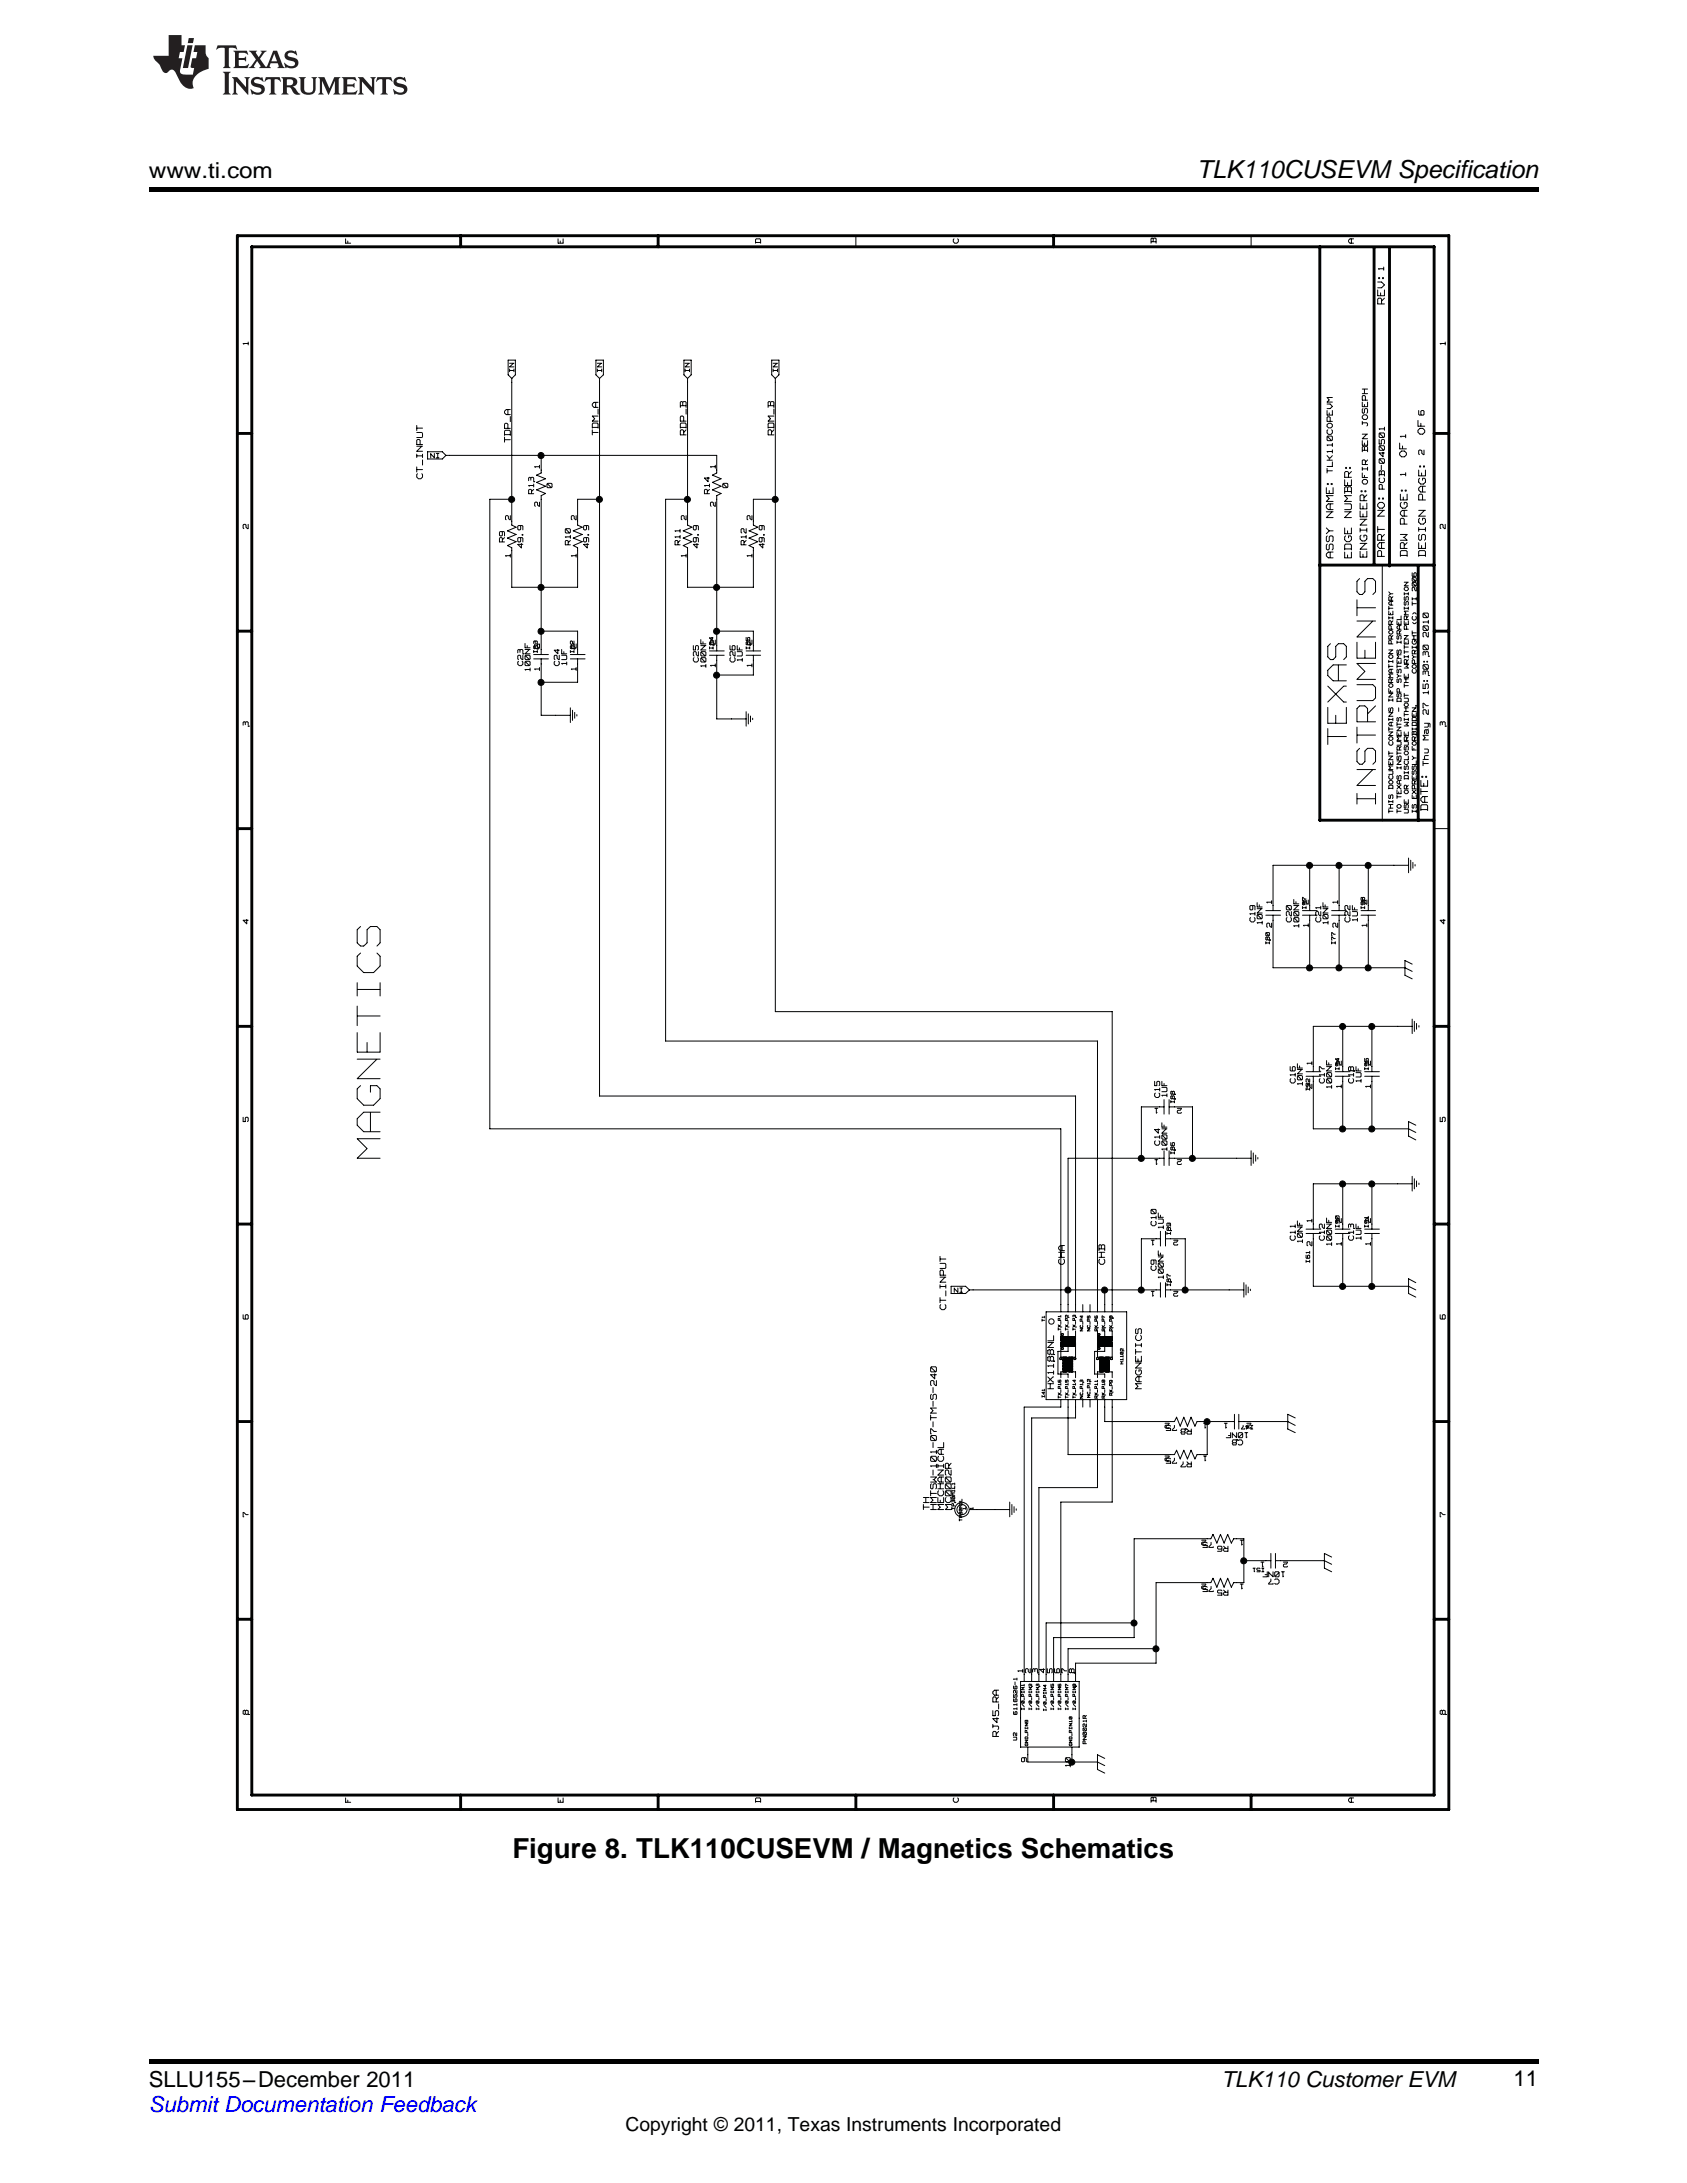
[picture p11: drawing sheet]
<svg xmlns="http://www.w3.org/2000/svg" width="216mm" height="279mm" viewBox="0 0 216 279" stroke-linecap="round" stroke-linejoin="round" font-family="sans-serif">
<defs><g id="words">
<text font-size="5.5" fill="#fff" x="49.2" y="148.2" transform="rotate(-90 49.2 148.2)">MAGNETICS</text>
<g font-size="4.5" fill="#fff">
<text x="172.7" y="95.3" transform="rotate(-90 172.7 95.3)">TEXAS</text>
<text x="176.5" y="102.9" transform="rotate(-90 176.5 102.9)">INSTRUMENTS</text>
</g>
<text font-size="3.5" x="65.6" y="237.8">Figure 8. TLK110CUSEVM / Magnetics Schematics</text>
<text font-size="3.2" x="153.2" y="22.7">TLK110CUSEVM Specification</text>
<g font-size="2.8">
<text x="19" y="22.7">www.ti.com</text>
<text x="19" y="267.1">SLLU155–December 2011</text>
<text x="156.3" y="267.1">TLK110 Customer EVM</text>
<text x="193.7" y="267">11</text>
</g>
<text font-size="2.8" fill="#00f" x="19" y="270.4">Submit Documentation Feedback</text>
<text font-size="2.5" x="80" y="272.7">Copyright © 2011, Texas Instruments Incorporated</text>
<g font-size="1.7" fill="#fff">
<text x="177.3" y="38.9" transform="rotate(-90 177.3 38.9)">REV:</text>
<text x="180.1" y="58.5" transform="rotate(-90 180.1 58.5)">OF</text>
<text x="182.5" y="55.6" transform="rotate(-90 182.5 55.6)">OF</text>
<text x="173.1" y="65.7" transform="rotate(-90 173.1 65.7)">N</text>
<text x="177.3" y="66" transform="rotate(-90 177.3 66)">N</text>
<text x="182.6" y="63.9" transform="rotate(-90 182.6 63.9)">P</text>
<text x="170.8" y="71.4" transform="rotate(-90 170.8 71.4)">ASSY AME:</text>
<text x="170.8" y="66" transform="rotate(-90 170.8 66)">N</text>
<text x="173.1" y="71.4" transform="rotate(-90 173.1 71.4)">EDGE UMBER:</text>
<text x="175.1" y="71.3" transform="rotate(-90 175.1 71.3)">ENGINEER:</text>
<text x="177.3" y="71.2" transform="rotate(-90 177.3 71.2)">PART O:</text>
<text x="180.2" y="71.2" transform="rotate(-90 180.2 71.2)">DRW AGE:</text>
<text x="180.2" y="66.4" transform="rotate(-90 180.2 66.4)">P</text>
<text x="182.6" y="71.2" transform="rotate(-90 182.6 71.2)">DESIGN AGE:</text>
<text x="182.9" y="103.7" transform="rotate(-90 182.9 103.7)">DATE:</text>
</g>
<g font-size="1.4" fill="#fff">
<text x="65.4" y="56.6" transform="rotate(-90 65.4 56.6)">TDP_A</text>
<text x="76.7" y="55.7" transform="rotate(-90 76.7 55.7)">TDM_A</text>
<text x="87.9" y="55.7" transform="rotate(-90 87.9 55.7)">RDP_B</text>
<text x="99.2" y="55.7" transform="rotate(-90 99.2 55.7)">RDM_B</text>
<text x="54.2" y="61.3" transform="rotate(-90 54.2 61.3)">CT_INPUT</text>
<text x="148.2" y="141.6" transform="rotate(-180 148.2 141.6)">1</text>
<text x="151.2" y="141.6" transform="rotate(-180 151.2 141.6)">2</text>
<text x="148.2" y="148.2" transform="rotate(-180 148.2 148.2)">1</text>
<text x="151.2" y="148.2" transform="rotate(-180 151.2 148.2)">2</text>
<text x="136.4" y="161.8" transform="rotate(-90 136.4 161.8)">CHA</text>
<text x="141.5" y="161.8" transform="rotate(-90 141.5 161.8)">CHB</text>
<text x="147.7" y="158.5" transform="rotate(-180 147.7 158.5)">1</text>
<text x="150.7" y="158.5" transform="rotate(-180 150.7 158.5)">2</text>
<text x="121.2" y="167.6" transform="rotate(-90 121.2 167.6)">CT_INPUT</text>
<text x="147.7" y="165.1" transform="rotate(-180 147.7 165.1)">1</text>
<text x="150.7" y="165.1" transform="rotate(-180 150.7 165.1)">2</text>
<text x="135" y="177.7" transform="rotate(-90 135 177.7)">HX1188NL</text>
<text x="146.2" y="177.7" transform="rotate(-90 146.2 177.7)">MAGNETICS</text>
<text x="150.6" y="182.3" transform="rotate(-180 150.6 182.3)">752</text>
<text x="152.5" y="182.7" transform="rotate(-180 152.5 182.7)">R8</text>
<text x="154.4" y="181.9" transform="rotate(-180 154.4 181.9)">1</text>
<text x="157.1" y="181.9" transform="rotate(-180 157.1 181.9)">1</text>
<text x="159" y="184.1" transform="rotate(-180 159 184.1)">C8</text>
<text x="159.7" y="183.2" transform="rotate(-180 159.7 183.2)">10NF</text>
<text x="160.1" y="181.9" transform="rotate(-180 160.1 181.9)">2</text>
<text x="150.6" y="186.4" transform="rotate(-180 150.6 186.4)">752</text>
<text x="152.5" y="186.9" transform="rotate(-180 152.5 186.9)">R7</text>
<text x="154.4" y="186.1" transform="rotate(-180 154.4 186.1)">1</text>
<text x="119" y="193.2" transform="rotate(-90 119 193.2)">TH</text>
<text x="120" y="193.2" transform="rotate(-90 120 193.2)">HMTSW-101-07-TM-S-240</text>
<text x="120.9" y="193.2" transform="rotate(-90 120.9 193.2)">MECHANICAL</text>
<text x="121.8" y="193.2" transform="rotate(-90 121.8 193.2)">MC0002R</text>
<text x="155.3" y="197.2" transform="rotate(-180 155.3 197.2)">752</text>
<text x="157.2" y="197.7" transform="rotate(-180 157.2 197.7)">R6</text>
<text x="159.1" y="196.9" transform="rotate(-180 159.1 196.9)">1</text>
<text x="155.3" y="202.9" transform="rotate(-180 155.3 202.9)">752</text>
<text x="157.2" y="203.3" transform="rotate(-180 157.2 203.3)">R5</text>
<text x="159.1" y="202.5" transform="rotate(-180 159.1 202.5)">1</text>
<text x="161.7" y="199.7" transform="rotate(-180 161.7 199.7)">1</text>
<text x="163.7" y="201.9" transform="rotate(-180 163.7 201.9)">C7</text>
<text x="164.4" y="201" transform="rotate(-180 164.4 201)">10NF</text>
<text x="164.8" y="199.7" transform="rotate(-180 164.8 199.7)">2</text>
<text x="127.9" y="222.2" transform="rotate(-90 127.9 222.2)">RJ45_RA</text>
</g>
<g font-size="1.3" fill="#fff">
<text x="177.2" y="34.6" transform="rotate(-90 177.2 34.6)">1</text>
<text x="182.4" y="53.1" transform="rotate(-90 182.4 53.1)">6</text>
<text x="175.1" y="55.3" transform="rotate(-90 175.1 55.3)">OSEPH</text>
<text x="180" y="56.1" transform="rotate(-90 180 56.1)">1</text>
<text x="182.4" y="58.2" transform="rotate(-90 182.4 58.2)">2</text>
<text x="170.6" y="60.5" transform="rotate(-90 170.6 60.5)">TLK110COPEVM</text>
<text x="175.1" y="62" transform="rotate(-90 175.1 62)">OFIR BEN J</text>
<text x="177.3" y="62.6" transform="rotate(-90 177.3 62.6)">PCB-040501</text>
<text x="180" y="60.9" transform="rotate(-90 180 60.9)">1</text>
<text x="182.9" y="94.5" transform="rotate(-90 182.9 94.5)">ay 2</text>
<text x="182.9" y="92.4" transform="rotate(-90 182.9 92.4)">7 1</text>
<text x="182.9" y="90.9" transform="rotate(-90 182.9 90.9)">5:30:30 2010</text>
<text x="182.9" y="98" transform="rotate(-90 182.9 98)">Thu M</text>
</g>
<g font-size="1.2" fill="#fff">
<text x="45" y="31.1" transform="rotate(-90 45 31.1)">F</text>
<text x="72.2" y="31.1" transform="rotate(-90 72.2 31.1)">E</text>
<text x="97.4" y="31.1" transform="rotate(-90 97.4 31.1)">D</text>
<text x="122.7" y="31.1" transform="rotate(-90 122.7 31.1)">C</text>
<text x="148" y="31.1" transform="rotate(-90 148 31.1)">B</text>
<text x="173.3" y="31.1" transform="rotate(-90 173.3 31.1)">A</text>
<text x="31.9" y="44.1" transform="rotate(-90 31.9 44.1)">1</text>
<text x="185" y="44.1" transform="rotate(-90 185 44.1)">1</text>
<text x="56.2" y="57.9" transform="rotate(-180 56.2 57.9)">IN</text>
<text x="69.1" y="59.9" transform="rotate(-90 69.1 59.9)">1</text>
<text x="91.6" y="59.9" transform="rotate(-90 91.6 59.9)">1</text>
<text x="68.4" y="63.2" transform="rotate(-90 68.4 63.2)">R13</text>
<text x="69.1" y="64.8" transform="rotate(-90 69.1 64.8)">2</text>
<text x="70.7" y="62.4" transform="rotate(-90 70.7 62.4)">0</text>
<text x="90.9" y="63.2" transform="rotate(-90 90.9 63.2)">R14</text>
<text x="91.6" y="64.8" transform="rotate(-90 91.6 64.8)">2</text>
<text x="93.2" y="62.4" transform="rotate(-90 93.2 62.4)">0</text>
<text x="31.9" y="67.7" transform="rotate(-90 31.9 67.7)">2</text>
<text x="64.7" y="69.4" transform="rotate(-90 64.7 69.4)">R9</text>
<text x="65.4" y="71.3" transform="rotate(-90 65.4 71.3)">1</text>
<text x="65.4" y="66.5" transform="rotate(-90 65.4 66.5)">2</text>
<text x="67" y="70.1" transform="rotate(-90 67 70.1)">49.9</text>
<text x="73.1" y="69.7" transform="rotate(-90 73.1 69.7)">R10</text>
<text x="73.8" y="71.3" transform="rotate(-90 73.8 71.3)">1</text>
<text x="73.8" y="66.5" transform="rotate(-90 73.8 66.5)">2</text>
<text x="75.4" y="70.1" transform="rotate(-90 75.4 70.1)">49.9</text>
<text x="87.1" y="69.7" transform="rotate(-90 87.1 69.7)">R11</text>
<text x="87.9" y="71.3" transform="rotate(-90 87.9 71.3)">1</text>
<text x="87.9" y="66.5" transform="rotate(-90 87.9 66.5)">2</text>
<text x="89.5" y="70.1" transform="rotate(-90 89.5 70.1)">49.9</text>
<text x="95.6" y="69.7" transform="rotate(-90 95.6 69.7)">R12</text>
<text x="96.3" y="71.3" transform="rotate(-90 96.3 71.3)">1</text>
<text x="96.3" y="66.5" transform="rotate(-90 96.3 66.5)">2</text>
<text x="97.9" y="70.1" transform="rotate(-90 97.9 70.1)">49.9</text>
<text x="185" y="67.7" transform="rotate(-90 185 67.7)">2</text>
<text x="69.1" y="82.9" transform="rotate(-90 69.1 82.9)">2</text>
<text x="73.8" y="82.9" transform="rotate(-90 73.8 82.9)">2</text>
<text x="91.6" y="82.4" transform="rotate(-90 91.6 82.4)">2</text>
<text x="96.3" y="82.4" transform="rotate(-90 96.3 82.4)">2</text>
<text x="67" y="85.2" transform="rotate(-90 67 85.2)">C23</text>
<text x="67.9" y="85.9" transform="rotate(-90 67.9 85.9)">100NF</text>
<text x="69.1" y="85.8" transform="rotate(-90 69.1 85.8)">1</text>
<text x="71.7" y="85.2" transform="rotate(-90 71.7 85.2)">C24</text>
<text x="72.6" y="85.1" transform="rotate(-90 72.6 85.1)">1UF</text>
<text x="73.8" y="85.8" transform="rotate(-90 73.8 85.8)">1</text>
<text x="89.5" y="84.7" transform="rotate(-90 89.5 84.7)">C25</text>
<text x="90.4" y="85.4" transform="rotate(-90 90.4 85.4)">100NF</text>
<text x="91.6" y="85.3" transform="rotate(-90 91.6 85.3)">1</text>
<text x="94.2" y="84.7" transform="rotate(-90 94.2 84.7)">C26</text>
<text x="95.1" y="84.6" transform="rotate(-90 95.1 84.6)">1UF</text>
<text x="96.3" y="85.3" transform="rotate(-90 96.3 85.3)">1</text>
<text x="31.9" y="92.9" transform="rotate(-90 31.9 92.9)">3</text>
<text x="185" y="92.9" transform="rotate(-90 185 92.9)">3</text>
<text x="31.9" y="118.2" transform="rotate(-90 31.9 118.2)">4</text>
<text x="160.7" y="118" transform="rotate(-90 160.7 118)">C19</text>
<text x="161.6" y="118.3" transform="rotate(-90 161.6 118.3)">10NF</text>
<text x="162.8" y="118.7" transform="rotate(-90 162.8 118.7)">2</text>
<text x="162.8" y="115.7" transform="rotate(-90 162.8 115.7)">1</text>
<text x="165.4" y="118" transform="rotate(-90 165.4 118)">C20</text>
<text x="166.3" y="118.7" transform="rotate(-90 166.3 118.7)">100NF</text>
<text x="167.5" y="118.6" transform="rotate(-90 167.5 118.6)">1</text>
<text x="167.5" y="115.7" transform="rotate(-90 167.5 115.7)">2</text>
<text x="169.1" y="118" transform="rotate(-90 169.1 118)">C21</text>
<text x="170.1" y="118.3" transform="rotate(-90 170.1 118.3)">10NF</text>
<text x="171.3" y="118.7" transform="rotate(-90 171.3 118.7)">2</text>
<text x="171.3" y="115.7" transform="rotate(-90 171.3 115.7)">1</text>
<text x="172.9" y="118" transform="rotate(-90 172.9 118)">C22</text>
<text x="173.8" y="117.9" transform="rotate(-90 173.8 117.9)">1UF</text>
<text x="175" y="118.6" transform="rotate(-90 175 118.6)">1</text>
<text x="175" y="115.7" transform="rotate(-90 175 115.7)">2</text>
<text x="185" y="118.2" transform="rotate(-90 185 118.2)">4</text>
<text x="168" y="136.3" transform="rotate(-90 168 136.3)">1</text>
<text x="171.7" y="136.3" transform="rotate(-90 171.7 136.3)">2</text>
<text x="175.5" y="136.3" transform="rotate(-90 175.5 136.3)">2</text>
<text x="31.9" y="143.6" transform="rotate(-90 31.9 143.6)">5</text>
<text x="148.5" y="140.5" transform="rotate(-90 148.5 140.5)">C15</text>
<text x="149.4" y="140.4" transform="rotate(-90 149.4 140.4)">1UF</text>
<text x="165.9" y="138.6" transform="rotate(-90 165.9 138.6)">C16</text>
<text x="166.8" y="138.9" transform="rotate(-90 166.8 138.9)">10NF</text>
<text x="168" y="139.3" transform="rotate(-90 168 139.3)">2</text>
<text x="169.6" y="138.6" transform="rotate(-90 169.6 138.6)">C17</text>
<text x="170.5" y="139.3" transform="rotate(-90 170.5 139.3)">100NF</text>
<text x="171.7" y="139.2" transform="rotate(-90 171.7 139.2)">1</text>
<text x="173.3" y="138.6" transform="rotate(-90 173.3 138.6)">C18</text>
<text x="174.3" y="138.5" transform="rotate(-90 174.3 138.5)">1UF</text>
<text x="175.5" y="139.2" transform="rotate(-90 175.5 139.2)">1</text>
<text x="185" y="143.6" transform="rotate(-90 185 143.6)">5</text>
<text x="148.5" y="146.6" transform="rotate(-90 148.5 146.6)">C14</text>
<text x="149.4" y="147.3" transform="rotate(-90 149.4 147.3)">100NF</text>
<text x="148" y="156.9" transform="rotate(-90 148 156.9)">C10</text>
<text x="149" y="157.3" transform="rotate(-90 149 157.3)">1UF</text>
<text x="165.9" y="158.7" transform="rotate(-90 165.9 158.7)">C11</text>
<text x="166.8" y="159" transform="rotate(-90 166.8 159)">10NF</text>
<text x="168" y="159.4" transform="rotate(-90 168 159.4)">2</text>
<text x="168" y="156.4" transform="rotate(-90 168 156.4)">1</text>
<text x="169.6" y="158.7" transform="rotate(-90 169.6 158.7)">C12</text>
<text x="170.5" y="159.4" transform="rotate(-90 170.5 159.4)">100NF</text>
<text x="171.7" y="159.4" transform="rotate(-90 171.7 159.4)">1</text>
<text x="171.7" y="156.5" transform="rotate(-90 171.7 156.5)">2</text>
<text x="173.3" y="158.7" transform="rotate(-90 173.3 158.7)">C13</text>
<text x="174.3" y="158.6" transform="rotate(-90 174.3 158.6)">1UF</text>
<text x="175.5" y="159.4" transform="rotate(-90 175.5 159.4)">1</text>
<text x="175.5" y="156.5" transform="rotate(-90 175.5 156.5)">2</text>
<text x="123.2" y="164.7" transform="rotate(-180 123.2 164.7)">IN</text>
<text x="148" y="162.6" transform="rotate(-90 148 162.6)">C9</text>
<text x="149" y="163.6" transform="rotate(-90 149 163.6)">100NF</text>
<text x="31.9" y="168.8" transform="rotate(-90 31.9 168.8)">6</text>
<text x="185" y="168.8" transform="rotate(-90 185 168.8)">6</text>
<text x="31.9" y="194.1" transform="rotate(-90 31.9 194.1)">7</text>
<text x="185" y="194.1" transform="rotate(-90 185 194.1)">7</text>
<text x="131" y="214" transform="rotate(-90 131 214)">1</text>
<text x="131.9" y="214.1" transform="rotate(-90 131.9 214.1)">2</text>
<text x="132.9" y="214.1" transform="rotate(-90 132.9 214.1)">3</text>
<text x="133.8" y="214.1" transform="rotate(-90 133.8 214.1)">4</text>
<text x="134.7" y="214.1" transform="rotate(-90 134.7 214.1)">5</text>
<text x="135.7" y="214.1" transform="rotate(-90 135.7 214.1)">6</text>
<text x="136.6" y="214.1" transform="rotate(-90 136.6 214.1)">7</text>
<text x="137.6" y="214.1" transform="rotate(-90 137.6 214.1)">8</text>
<text x="31.9" y="219.4" transform="rotate(-90 31.9 219.4)">8</text>
<text x="185" y="219.4" transform="rotate(-90 185 219.4)">8</text>
<text x="131.4" y="225.5" transform="rotate(-90 131.4 225.5)">9</text>
<text x="137.1" y="226.1" transform="rotate(-90 137.1 226.1)">10</text>
<text x="45" y="230.7" transform="rotate(-90 45 230.7)">F</text>
<text x="72.2" y="230.7" transform="rotate(-90 72.2 230.7)">E</text>
<text x="97.4" y="230.7" transform="rotate(-90 97.4 230.7)">D</text>
<text x="122.7" y="230.7" transform="rotate(-90 122.7 230.7)">C</text>
<text x="148" y="230.7" transform="rotate(-90 148 230.7)">B</text>
<text x="173.3" y="230.7" transform="rotate(-90 173.3 230.7)">A</text>
</g>
<g font-size="1.1" fill="#fff">
<text x="65.9" y="47.6" transform="rotate(-90 65.9 47.6)">IN</text>
<text x="77.1" y="47.6" transform="rotate(-90 77.1 47.6)">IN</text>
<text x="88.3" y="47.6" transform="rotate(-90 88.3 47.6)">IN</text>
<text x="99.6" y="47.6" transform="rotate(-90 99.6 47.6)">IN</text>
<text x="160.3" y="182.3" transform="rotate(-180 160.3 182.3)">I47</text>
<text x="161.7" y="200.5" transform="rotate(-180 161.7 200.5)">I51</text>
</g>
<g font-size="1" fill="#fff">
<text x="178.4" y="83.8" transform="rotate(-90 178.4 83.8)">ROPRIETARY</text>
<text x="180.4" y="82.6" transform="rotate(-90 180.4 82.6)">ERMISSION</text>
<text x="181.4" y="80" transform="rotate(-90 181.4 80)">C) T 006</text>
<text x="181.4" y="78.4" transform="rotate(-90 181.4 78.4)">I 2</text>
<text x="179.4" y="89.4" transform="rotate(-90 179.4 89.4)">YSTEMS I</text>
<text x="179.4" y="85.1" transform="rotate(-90 179.4 85.1)">SRAEL</text>
<text x="180.4" y="89" transform="rotate(-90 180.4 89)">HE W</text>
<text x="180.4" y="86.8" transform="rotate(-90 180.4 86.8)">RITTEN P</text>
<text x="181.4" y="86.2" transform="rotate(-90 181.4 86.2)">COPYRIGHT (</text>
<text x="178.4" y="95.4" transform="rotate(-90 178.4 95.4)">ONTAINS I</text>
<text x="178.4" y="90.9" transform="rotate(-90 178.4 90.9)">NFORMATION P</text>
<text x="179.4" y="91.4" transform="rotate(-90 179.4 91.4)">SP S</text>
<text x="180.4" y="93.3" transform="rotate(-90 180.4 93.3)">ITHOUT T</text>
<text x="178.4" y="101.1" transform="rotate(-90 178.4 101.1)">OCUMENT C</text>
<text x="179.4" y="99.2" transform="rotate(-90 179.4 99.2)">NSTRUMENTS -D</text>
<text x="180.4" y="101.3" transform="rotate(-90 180.4 101.3)">R D</text>
<text x="180.4" y="99.8" transform="rotate(-90 180.4 99.8)">ISCLOSURE W</text>
<text x="181.4" y="96.7" transform="rotate(-90 181.4 96.7)">ORBIDDEN.</text>
<text x="178.4" y="104.1" transform="rotate(-90 178.4 104.1)">THIS D</text>
<text x="179.4" y="104.1" transform="rotate(-90 179.4 104.1)">TO T</text>
<text x="179.4" y="102.1" transform="rotate(-90 179.4 102.1)">EXAS I</text>
<text x="180.4" y="104.1" transform="rotate(-90 180.4 104.1)">USE O</text>
<text x="181.4" y="104" transform="rotate(-90 181.4 104)">IS E</text>
<text x="181.4" y="102.4" transform="rotate(-90 181.4 102.4)">XPRESSLY F</text>
</g>
<g font-size=".9" fill="#fff">
<text x="68.9" y="83.5" transform="rotate(-90 68.9 83.5)">I83</text>
<text x="73.5" y="83.5" transform="rotate(-90 73.5 83.5)">I82</text>
<text x="91.4" y="83.1" transform="rotate(-90 91.4 83.1)">I84</text>
<text x="96" y="83.1" transform="rotate(-90 96 83.1)">I85</text>
<text x="167.2" y="116.3" transform="rotate(-90 167.2 116.3)">I97</text>
<text x="174.7" y="116.3" transform="rotate(-90 174.7 116.3)">I98</text>
<text x="162.6" y="120.8" transform="rotate(-90 162.6 120.8)">I80</text>
<text x="171" y="120.8" transform="rotate(-90 171 120.8)">I77</text>
<text x="171.5" y="136.9" transform="rotate(-90 171.5 136.9)">I94</text>
<text x="175.2" y="136.9" transform="rotate(-90 175.2 136.9)">I95</text>
<text x="150.4" y="141.1" transform="rotate(-90 150.4 141.1)">I88</text>
<text x="167.7" y="139.5" transform="rotate(-90 167.7 139.5)">I92</text>
<text x="150.4" y="147.7" transform="rotate(-90 150.4 147.7)">I86</text>
<text x="149.9" y="158" transform="rotate(-90 149.9 158)">I89</text>
<text x="167.7" y="161.6" transform="rotate(-90 167.7 161.6)">I61</text>
<text x="171.5" y="157.1" transform="rotate(-90 171.5 157.1)">I90</text>
<text x="175.2" y="157.1" transform="rotate(-90 175.2 157.1)">I91</text>
<text x="149.9" y="164.6" transform="rotate(-90 149.9 164.6)">I87</text>
</g>
<g font-size=".8" fill="#fff">
<text x="130.2" y="219.4" transform="rotate(-90 130.2 219.4)">6116526-1</text>
<text x="130.2" y="222.7" transform="rotate(-90 130.2 222.7)">U2</text>
<text x="139.1" y="223.2" transform="rotate(-90 139.1 223.2)">PN0021R</text>
</g>
<g font-size=".7" fill="#fff">
<text x="133.8" y="169.1" transform="rotate(-90 133.8 169.1)">T1</text>
<text x="135.8" y="170.2" transform="rotate(-90 135.8 170.2)">TX_P1</text>
<text x="136.8" y="170.2" transform="rotate(-90 136.8 170.2)">TX_P2</text>
<text x="137.7" y="170.2" transform="rotate(-90 137.7 170.2)">TX_P3</text>
<text x="138.6" y="170.3" transform="rotate(-90 138.6 170.3)">NC_P4</text>
<text x="139.6" y="170.2" transform="rotate(-90 139.6 170.2)">NC_P5</text>
<text x="140.5" y="170.3" transform="rotate(-90 140.5 170.3)">RX_P6</text>
<text x="141.4" y="170.3" transform="rotate(-90 141.4 170.3)">RX_P7</text>
<text x="142.4" y="170.3" transform="rotate(-90 142.4 170.3)">RX_P8</text>
<text x="133.8" y="178.8" transform="rotate(-90 133.8 178.8)">I41</text>
<text x="135.8" y="178.9" transform="rotate(-90 135.8 178.9)">TX_P16</text>
<text x="136.8" y="178.9" transform="rotate(-90 136.8 178.9)">TX_P15</text>
<text x="137.7" y="178.9" transform="rotate(-90 137.7 178.9)">TX_P14</text>
<text x="138.6" y="178.9" transform="rotate(-90 138.6 178.9)">NC_P13</text>
<text x="139.6" y="178.9" transform="rotate(-90 139.6 178.9)">NC_P12</text>
<text x="140.5" y="178.9" transform="rotate(-90 140.5 178.9)">RX_P11</text>
<text x="141.4" y="178.9" transform="rotate(-90 141.4 178.9)">RX_P10</text>
<text x="142.4" y="178.6" transform="rotate(-90 142.4 178.6)">RX_P9</text>
<text x="143.8" y="174.6" transform="rotate(-90 143.8 174.6)">H1102</text>
<text x="122.2" y="193.2" transform="rotate(-90 122.2 193.2)">TP30MIL1</text>
<text x="123.2" y="194.7" transform="rotate(-90 123.2 194.7)">TP30MIL</text>
<text x="123.6" y="193.2" transform="rotate(-90 123.6 193.2)">1</text>
<text x="124.6" y="193.2" transform="rotate(-90 124.6 193.2)">1</text>
<text x="131.1" y="218.8" transform="rotate(-90 131.1 218.8)">I/0_PIN1</text>
<text x="132.1" y="218.8" transform="rotate(-90 132.1 218.8)">I/0_PIN2</text>
<text x="133" y="218.8" transform="rotate(-90 133 218.8)">I/0_PIN3</text>
<text x="133.9" y="218.9" transform="rotate(-90 133.9 218.9)">I/0_PIN4</text>
<text x="134.9" y="218.8" transform="rotate(-90 134.9 218.8)">I/0_PIN5</text>
<text x="135.8" y="218.8" transform="rotate(-90 135.8 218.8)">I/0_PIN6</text>
<text x="136.8" y="218.8" transform="rotate(-90 136.8 218.8)">I/0_PIN7</text>
<text x="137.7" y="218.8" transform="rotate(-90 137.7 218.8)">I/0_PIN8</text>
<text x="131.6" y="223.5" transform="rotate(-90 131.6 223.5)">GND_PIN9</text>
<text x="137.2" y="223.5" transform="rotate(-90 137.2 223.5)">GND_PIN10</text>
</g>
</g></defs>
<g fill="#231f20">
<path d="M27.8 5.8l-.1 .6a1 1 0 0 1 1-.3l.1 2.3-.3 .3h1l-.2-.3v-2.3a1.27 1.27 0 0 1 1.1 .2l-.2-.5zM29.9 6.5l.2 .4v1.5l-.2 .3h1.8l.2-.5h-.1a1.12 1.12 0 0 1-1.2 .2v-.7h.5l.4 .2v-.7l-.4 .2h-.5v-.5v-.1h.1a.96 .96 0 0 1 1 .2h.1l-.2-.5zM31.9 6.5l.9 1.1-.6 .8-.4 .3h.9l-.2-.2 .4-.7 .5 .7-.2 .2h1.5l-.2-.2 .1-.4h.9l.2 .4-.2 .2h.9l-.2-.3-.7-1.9h-.5l-.7 1.8-.2 .3-.8-1.1 .5-.7 .3-.3h-.8l.2 .1v.2l-.4 .5-.4-.6 .2-.2zM35.1 6.9l.4 .9h-.8zM36.6 6.6a.63 .63 0 0 0-.2 .7 .63 .63 0 0 0 .6 .4l.6 .2 .2 .2a.57 .57 0 0 1-1 .2l-.4-.2 .1 .6 .2-.1 .1 .1a.92 .92 0 0 0 1.4-.6 .67 .67 0 0 0-.7-.7l-.6-.2-.1-.2 .1-.1a.82 .82 0 0 1 1.1 .2l-.1-.6-.2 .1-.1-.1a1.01 1.01 0 0 0-1 .1zM28.5 9.2l.3 .3v2.2l-.1 .2-.2 .2h1l-.2-.2v-.2v-2.2l.2-.3zM29.7 9.9l.2 .3v1.5l-.2 .4h.7l-.2-.4v-1.3l1.6 1.7v-1.9l.2-.3h-.7l.2 .3v.9l-1.1-1.2zM32.3 10a.62 .62 0 0 0-.2 .7 .62 .62 0 0 0 .6 .4l.6 .2 .2 .2a.57 .57 0 0 1-1 .2l-.4-.3 .1 .7 .2-.1h.1a.92 .92 0 0 0 1.4-.6 .67 .67 0 0 0-.7-.7l-.6-.1-.1-.2 .1-.1a.82 .82 0 0 1 1.1 .2l-.1-.6-.2 .1-.1-.1a1.02 1.02 0 0 0-1 .1zM34 9.9l-.1 .6a.61 .61 0 0 1 .7-.3l.1 1.5-.1 .2-.2 .2h1l-.2-.2-.1-.2 .1-1.5a.63 .63 0 0 1 .7 .3l-.1-.6zM36 9.9l.2 .3v1.5l-.2 .4h.9l-.2-.2v-.7h.4l.2 .2a.83 .83 0 0 0 1.1 .7l-.4-.4a.96 .96 0 0 0-.6-.6 .58 .58 0 0 0 .6-.6 .58 .58 0 0 0-.5-.6zM36.7 10.2l.1-.1a.45 .45 0 0 1 .6 .1 .45 .45 0 0 1 .1 .5l-.2 .2h-.6zM38.2 9.9l.3 .3v1.2a.84 .84 0 0 0 1 .7 .76 .76 0 0 0 .9-.8v-1.1l.2-.3h-.7l.2 .3-.1 1.4a.6 .6 0 0 1-.6 .3 .6 .6 0 0 1-.5-.6v-1.1l.2-.3zM40.7 9.9l.2 .3v1.5l-.2 .4h.7l-.2-.4v-1.4l.8 1.8 .9-1.8v1.4l-.2 .4h.9l-.2-.2-.1-.2v-1.5l.3-.3h-.8l-.6 1.4-.7-1.4zM43.7 9.9l.3 .3v1.5l-.1 .2-.2 .2h1.9l.2-.5-.1-.1a1.12 1.12 0 0 1-1.2 .3l-.1-.7h.6l.4 .1v-.6l-.4 .2h-.6v-.5l.1-.1 .1-.1a.96 .96 0 0 1 1 .3l-.1-.5zM45.8 9.9l.2 .3v1.5l-.2 .4h.8l-.3-.4v-1.3l1.6 1.7v-1.9l.2-.3h-.7l.2 .3v.9l-1.1-1.2zM48.3 9.9l-.1 .6a.61 .61 0 0 1 .7-.3v1.5v.2l-.2 .2h.9l-.2-.2v-.2v-1.5a.63 .63 0 0 1 .8 .3l-.1-.6zM50.6 10a.62 .62 0 0 0-.2 .7 .62 .62 0 0 0 .6 .4l.6 .2 .1 .2a.57 .57 0 0 1-1 .2l-.4-.3 .2 .7 .2-.1h.1a.92 .92 0 0 0 1.3-.6 .67 .67 0 0 0-.6-.7l-.6-.1-.1-.2v-.1a.82 .82 0 0 1 1.1 .2l-.1-.6-.1 .1-.2-.1a1.01 1.01 0 0 0-.9 .1z"/>
<path d="M21.6 4.5v2.6h-2a1.6 1.6 0 0 0 .7 1.1l.2 .2a1.16 1.16 0 0 0 .7 1l.2-.1a.56 .56 0 0 1 .5-.4 .56 .56 0 0 1 .5 .3l.2 .4a2.31 2.31 0 0 0 1.7 1.8l.5-.1-.1-.2a1.56 1.56 0 0 1 1.1-1.9l.9-.4v-1.4a.88 .88 0 0 1-.4-.8v-.8h-1.4l-.1 .9h.5l-.2 .8h-.5l-.2 .9v.2l.4 .1-.1 .9-1.4-.1a.78 .78 0 0 1-.2-.9l.2-1.1h-.4l.1-.8h.5l.2-.9h-.5v-1.3zM24 5.8l-.6 2.9h.7l.5-2.9zM24.2 4.9l-.2 .6h.7l.1-.6z"/>
</g>
<g fill="none" stroke="#010202" stroke-width=".37">
<path d="M30.4 30.2h155v201.4h-155zM32.2 31.6h151.3v198.1h-151.3zM59 30.2v1.4M84.2 30.2v1.4M134.8 30.2v1.4M168.9 31.6v73.4h14.6M175.9 31.7v40.5M177.8 31.7v40.7M30.4 55.5h1.8M183.5 55.5h1.9M168.8 72.3h14.7M181.5 72.4v32.6"/>
<path d="M30.4 80.8h1.8M183.5 80.8h1.9M30.4 106.1h1.8M30.4 131.4h1.8M183.5 131.4h1.9M30.4 156.7h1.8M183.5 156.7h1.9M30.4 181.9h1.8M183.5 181.9h1.9M30.4 207.2h1.8M183.5 207.2h1.9M59 229.7v1.9"/>
<path d="M84.2 229.7v1.9M109.5 229.7v1.9M134.8 229.7v1.9M160.1 229.7v1.9"/>
</g>
<g fill="none" stroke="#010202" stroke-width=".13">
<path d="M44.2 30.6v.5M44.3 31.1h.6M44.5 30.8v.3M71.4 30.6v.5M71.5 31.1h.6M71.7 30.8v.3M72.1 30.6v.5M96.7 30.7v.4M96.7 31h.6M96.8 30.6l-.1 .1M96.8 30.6h.4M97.3 30.6v.1"/>
<path d="M97.3 30.7v.4M109.5 30.2v1.4M122 30.7v.2M122 30.9l.2 .2M122.1 30.6l-.1 .1M122.2 31.1h.2M122.6 30.6v.1M122.6 30.7v.2M122.6 30.9l-.1 .2M147.3 30.6v.5M147.3 30.9h.6M147.4 30.5l-.1 .1"/>
<path d="M147.4 30.5h.1M147.5 30.5h.1M147.6 30.6v.3M147.7 30.5l-.1 .1M147.7 30.5h.1M147.9 30.5l.1 .1M148 30.6v.5M160.1 30.2v1.4M172.6 30.8v.1M172.6 30.9l.2 .2M172.8 30.6l-.2 .2M172.8 31.1h.4"/>
<path d="M172.8 30.6h.4M173 30.6v.5M176.3 37.1v.8M176.3 38.3v.6M176.3 36.1h.5M176.3 36.8h.5M176.3 37.9h.9M176.3 38.9h.9M176.4 34.4l.1 .1M176.4 35.6v.1M176.4 35.5h.2M176.4 38.2l-.1 .1"/>
<path d="M176.4 34.4h.7M176.5 35.7h.1M176.5 38.2h.2M176.6 35.6h.1M176.7 38.2l.1 .1M176.7 37.5v.3M176.8 38.3v.6M176.8 36.1l.4 .4M176.9 35.6v.1M176.9 35.5h.2M177 35.7h.1M177.1 35.6h.1"/>
<path d="M177.1 34.2v.4M177.1 36.5l-.3 .3M177.2 37.1v.7M177.2 38.2l-.4 .3M31.7 44h-.6l.1 .1M31.8 43.8v.3M53.3 54.5v.6M53.3 56.4v.5M53.3 58.1v.5M53.3 59.8v.6M53.3 56h.7M53.3 55.4h.7"/>
<path d="M53.3 57.1h.8M53.4 54.8h.7M53.4 56.9h.7M53.4 57.8h.7M53.4 58.3h.6M53.4 56.2l-.1 .2M53.5 56.2h.1M53.6 56.2l.2 .2M53.8 56.4v.5M54 57.1l-.7 .7M54 55.4l.1 .1M54.1 55.9l-.1 .1"/>
<path d="M54.1 55.5v.4M54.1 58.1v.5M54.1 58.9v.6M54.7 57.8h1.9l.5 .5-.5 .4h-1.9zM55.1 58v.6M55.2 58.1l.4 .5M55.6 58v.6M55.8 58.6h.4M55.8 58h.4M56 58.1v.5M57.1 58.3h34.6v2.2l-.5 .3 1.1 .5-1.1 .4 1.1 .5-1.1 .5 1.1 .5-.6 .2v19.9M64.6 52.7v.1"/>
<path d="M64.6 54.3v.5M64.6 55.2v.5M64.6 55.9v.7M64.6 52.9l.2 .2M64.6 54.8h.7M64.6 55.6h.7M64.6 56.3h.7M64.7 54.2l-.1 .1M64.7 55.1l-.1 .1M64.7 54.2h.1M64.7 55.1h.5M64.8 52.4l-.2 .2"/>
<path d="M64.8 52.4h.5M64.8 53.1h.5M64.9 54.2l.1 .1M65 52.5v.5M65 54.3v.5M65 46.1h1v1.9l-.5 .4-.5-.4zM65.2 55.1l.1 .1M65.2 46.5h.6M65.2 47.2v.4M65.2 47h.6M65.2 47.4h.5M65.3 53.3v.7"/>
<path d="M65.3 55.2v.5M65.5 48.4v18.8l.5 .3-1.1 .4 1.1 .5-1.1 .5 1.1 .4-1.1 .5 .6 .3v5.1h8.4v-5.1l-.5-.3 1.1-.5-1.1-.4 1.1-.5-1.1-.5 1.1-.4-.6-.3v-3.3h2.8M65.7 46.5l-.5 .5M65.8 47.2v.4M68.4 59.7l.1 .1M68.5 59.7h.5M69 59.5v.4M69.3 58.3v2.2l-.6 .3 1.1 .5-1.1 .4 1.1 .5-1.1 .5 1.1 .5-.5 .2v20.4M75.8 51.7v.2M75.8 54.3v.5M75.8 55v.7M75.8 51.9l.2 .2"/>
<path d="M75.8 53.3l.3 .3M75.8 53.3h.7M75.8 55.4h.7M75.8 53.9h.7M75.8 54.7h.7M75.9 54.1l-.1 .2M75.9 54.1h.5M76 51.5l-.2 .2M76 51.5h.5M76 52.1h.5M76.1 53.6l-.3 .3M76.2 51.5v.6"/>
<path d="M76.3 46.1h.9v1.9l-.5 .4-.4-.4zM76.4 54.1l.1 .2M76.4 46.5h.6M76.4 47.2v.4M76.5 47h.5M76.5 47.4h.5M76.5 52.4v.6M76.5 54.3v.5M76.7 48.4v91.9h60.9v27.6M76.9 46.5l-.5 .5M77 47.2v.4M87.1 51.5v.6"/>
<path d="M87.1 53.4v.5M87.1 54.3v.5M87.1 55.2v.5M87.1 53.9h.7M87.1 54.7h.7M87.1 51.9h.7M87.1 55.7h.7M87.2 51.4l-.1 .1M87.2 53.3l-.1 .1M87.2 54.1l-.1 .2M87.2 55l-.1 .1M87.2 51.4h.1"/>
<path d="M87.2 53.3h.1M87.2 55h.1M87.2 54.1h.5M87.3 51.4v.1M87.4 53.3l.1 .1M87.4 55l.1 .1M87.4 51.5v.4M87.5 51.4l-.1 .1M87.5 53.4v.5M87.5 55.2v.4M87.5 51.4h.2M87.5 46.1h1v1.9l-.5 .4-.5-.4z"/>
<path d="M87.7 46.5h.5M87.7 47.2v.4M87.7 51.4l.1 .1M87.7 54.1l.1 .2M87.7 47h.5M87.7 47.4h.5M87.8 51.5v.6M87.8 52.4v.6M87.8 54.3v.5M87.8 55l-.3 .3M88 48.4v18.8l.5 .3-1.1 .4 1.1 .5-1.1 .5 1.1 .4-1.1 .5 .6 .3v5.1h8.4v-5.1l-.5-.3 1.1-.5-1.1-.4 1.1-.5-1.1-.5 1.1-.4-.6-.3v-3.3h2.8M88.1 46.5l-.4 .5"/>
<path d="M88.2 47.2v.4M90.9 59.7l.1 .1M91 59.7h.5M91.5 59.5v.4M98.3 51.5v.6M98.3 54.3v.5M98.3 55.2v.5M98.3 53.3l.3 .3M98.3 53.3h.7M98.3 53.9h.7M98.3 54.7h.7M98.3 51.9h.7"/>
<path d="M98.3 55.7h.7M98.4 51.4l-.1 .1M98.4 54.1l-.1 .2M98.4 55l-.1 .1M98.4 51.4h.1M98.4 55h.2M98.4 54.1h.5M98.5 51.4l.1 .1M98.6 53.6l-.3 .3M98.6 55l.1 .1M98.6 51.5v.4M98.7 51.4l-.1 .1"/>
<path d="M98.7 55.2v.4M98.8 51.4h.1M98.8 46.1h.9v1.9l-.5 .4-.4-.4zM98.9 51.4l.1 .1M98.9 54.1l.1 .2M98.9 46.5h.6M98.9 47.2v.4M99 47h.5M99 47.4h.5M99 51.5v.6M99 52.4v.6M99 54.3v.5"/>
<path d="M99 55l-.2 .3M99.2 48.4v81.1h43.1v38.4M99.4 46.5l-.5 .5M99.5 47.2v.4M169.8 52.5v.6M169.8 53.5v.4M169.8 54.4v.1M169.8 55.1v.3M169.8 55.9v.4M169.8 59.9v.6M169.8 56.3l.1 .1M169.8 57h.1"/>
<path d="M169.8 57.8l.1 .1M169.8 52.3h.4M169.8 50.9l.3 .3M169.8 51.7h.4M169.8 54.6l.2 .2M169.8 55.4l.2 .2M169.8 58.9h.7M169.8 58.3l.3 .3M169.8 59.7h.7M169.9 53.1h.6M169.9 50.9h.6M169.9 51.5h.6"/>
<path d="M169.9 53.9h.6M169.9 57h.6M169.9 57.8h.6M169.9 53.3l-.1 .1M169.9 55l-.1 .1M169.9 55.8v.1M169.9 55.8l-.1 .1M170 53.3h.1M170 55.9l.4 .5M170 55.8h.4M170 56.4h.4M170 54.2l-.2 .2"/>
<path d="M170.1 54.2h.2M170.1 54.8h.2M170.1 55.6h.2M170.1 51.2l-.3 .3M170.1 52.9v.2M170.1 58.7v.2M170.1 53.3l.1 .1M170.1 58.6h.1M170.2 53.5v.4M170.2 51.7l.3 .3M170.3 54.2l.2 .2M170.4 55l.1 .1"/>
<path d="M170.4 55.8l.1 .1M170.5 52l-.3 .3M170.5 52.5v.6M170.5 54.4v.1M170.5 55.1v.3M170.5 55.9v.4M170.5 56.7v.4M170.5 57.6v.4M170.5 59.1v.6M170.5 56.3l-.1 .1M170.5 54.6l-.2 .2M170.5 55.4l-.2 .2"/>
<path d="M170.5 58.3l-.2 .3M172.2 59.8h.1M172.2 59.9h.1M172.3 59.9h.1M172.7 59.8h.1M172.7 59.9h.1M172.8 59.9h.1M174.3 52.8l.1 .1M174.3 50.8v.4M174.3 51.5v.5M174.3 52.4v.4M174.3 53.3v.2"/>
<path d="M174.3 53.9v.4M174.3 56.4v.6M174.3 57.3v.5M174.3 59v.5M174.3 59.8v.4M174.3 55.6h.7M174.3 49.8h.7M174.3 50.4h.7M174.3 53.5l.2 .2M174.4 57.6h.6M174.4 51.2h.6M174.4 52h.6"/>
<path d="M174.4 54.1h.5M174.4 56.2h.6M174.4 57h.6M174.4 59.5h.6M174.4 50.6l-.1 .1M174.4 52.3l-.1 .1M174.4 52.9h.1M174.4 57.1l-.1 .1M174.4 58.9l-.1 .1M174.5 50.6h.1M174.5 57.1h.1M174.5 58.9h.1"/>
<path d="M174.5 57.1l.1 .1M174.5 53.1l-.2 .2M174.6 53.1h.2M174.6 53.7h.2M174.6 50.6l.1 .1M174.6 49.8v.6M174.6 51.8v.2M174.6 52.4v.4M174.6 56.7v.3M174.6 57.3v.3M174.6 52.8l-.1 .1M174.6 58.9l.1 .1"/>
<path d="M174.7 52.3l-.1 .1M174.7 57.1l-.1 .1M174.7 50.8v.4M174.7 59v.4M174.8 52.3h.1M174.8 57.1h.1M174.8 53.1l.2 .2M174.9 55.6l-.6 .6M174.9 52.3l.1 .1M174.9 54.1l.1 .1M174.9 57.1l.1 .1M175 52.8l-.1 .1"/>
<path d="M175 51.5v.5M175 52.4v.4M175 53.3v.2M175 54.3v.1M175 56.4v.6M175 57.3v.5M175 59.8v.4M175 54.4l-.1 .1M175 53.5l-.2 .2M175 58.9l-.2 .2M176.5 54.9l.1 .1M176.5 55.9l.1 .1"/>
<path d="M176.5 57.5l.1 .1M176.5 59.2l.1 .1M176.5 55.5v.4M176.5 56.2v.6M176.5 57.2v.3M176.5 58.8v.4M176.5 56.8h.3M176.5 58l.5 .5M176.5 54.9h.6M176.5 58h.7M176.6 55.4v.1M176.6 57.1h.1"/>
<path d="M176.6 58.7v.1M176.6 55.4l-.1 .1M176.6 57l-.1 .1M176.6 58.7l-.1 .1M176.6 55.5l.5 .5M176.6 58.8l.5 .5h-.5M176.6 55.4h.5M176.6 56h.5M176.6 57.2l.5 .4M176.6 57h.5M176.6 57.6h.5M176.6 58.7h.5"/>
<path d="M176.8 56.4v.4M176.8 59.5v.6M176.9 56.2l-.1 .1M176.9 56.2h.2M177 57.9v.5M177.1 55.4l.1 .1M177.1 56.2l.1 .1M177.1 57l.1 .1M177.1 58.7l.1 .1M177.2 54.7v.4M177.2 55.5v.4M177.2 56.4v.3"/>
<path d="M177.2 57.2v.3M177.2 58.8v.4M177.2 55.9l-.1 .1M177.2 56.7l-.1 .1M177.2 57.5l-.1 .1M177.2 59.2l-.1 .1M179.1 56.7v.7M179.1 58v.2M179.1 58.2l.3 .3M179.2 57.4h.8M179.2 55.8l.1 .1M179.2 55.8h.7"/>
<path d="M179.4 57.7l-.3 .3M179.4 57.7h.3M179.4 58.5h.3M179.5 57.1v.3M179.7 57.7l.3 .3M179.9 55.6v.4M180 58v.2M180 58.2l-.3 .3M181.5 53.8v.7M181.5 55.1v.2M181.5 55.3l.2 .3M181.5 54.5h.8"/>
<path d="M181.6 52.5v.5M181.6 57.7v.4M181.6 58.1l.1 .1M181.6 53l.1 .1M181.7 57.6l-.1 .1M181.7 59.6h.1M181.7 59.7v.1M181.7 57.6h.1M181.7 53.1h.4M181.7 59.8h.1M181.7 54.8l-.2 .3M181.7 54.8h.4"/>
<path d="M181.7 55.6h.4M181.8 59.7h.1M181.8 52.7v.3M181.8 54.2v.3M181.8 57.6l.2 .1M181.8 53l.1 .1M182 57.7v.3M182 52.5l-.2 .1M182 58l.1 .2M182 52.5h.1M182.1 54.8l.2 .3M182.1 52.5l.1 .1"/>
<path d="M182.2 59.6h.1M182.2 59.7v.1M182.2 58.2h.1M182.2 59.8h.1M182.2 53l-.1 .1M182.2 52.7v.3M182.2 57.6v.6M182.3 59.7h.1M182.3 55.1v.2M182.3 55.3l-.2 .3M184.3 44l.1 .1M184.3 44h.6"/>
<path d="M185 43.8v.3M31.1 67.6l.1 .1M31.1 67.2v.3M31.2 67.1l-.1 .1M31.2 67.1h.2M31.4 67.1l.1 .1M31.5 67.2v.2M31.5 67.5l.2 .2M31.7 67.7h.1M31.8 67.1v.5M53.3 60.8v.2l.3 .3M53.4 60.1h.7"/>
<path d="M53.4 60.6l-.1 .2M53.6 61.3h.2M54 60.6l.1 .2M54.1 60.8v.2l-.2 .3M63.9 68.5l.1 .1M63.9 68.2v.3M63.9 68.9v.5M64 69.4h.6M64 68.8l-.1 .1M64 68l-.1 .1M64 68.6h.2M64 68.8h.2"/>
<path d="M64 68h.4M64.2 68.8l.1 .1M64.2 68.1h.1M64.3 68.5l-.1 .1M64.3 68.2v.3M64.3 68.9v.4M64.5 68l.1 .1M64.6 68.2v.4M64.6 68.8l-.3 .3M64.7 66.5h.1M64.7 71.1l.1 .1M64.7 66.1v.3"/>
<path d="M64.7 71.1h.6M64.8 66l-.1 .1M64.8 66h.1M65 66l.1 .1M65.1 66.1v.2M65.1 66.4l.1 .1M65.3 66.5h.1M65.3 66v.5M65.3 70.9v.4M65.5 63.9h-2.8v80.6h73.1v23.4M66.3 67.4v.3M66.3 68.9v.3"/>
<path d="M66.3 67.7l.1 .1M66.3 69.3l.1 .1M66.3 69.7l.4 .4M66.3 69.7h.6M66.4 67.3l-.1 .1M66.4 68.8l-.1 .1M66.4 68.8h.4M66.4 67.8h.1M66.4 69.4h.1M66.4 67.3h.4M66.6 67.3v.1M66.6 68.8v.1"/>
<path d="M66.6 67.4v.3M66.6 68.9v.3M66.6 67.7l-.1 .1M66.6 69.3l-.1 .1M66.7 69.6v.5M66.8 68.4l.1 .1M66.8 68.4h.1M66.8 67.3l.1 .1M66.8 68.8l.1 .1M66.9 67.4v.4M66.9 68.4v.1M66.9 68.9v.5"/>
<path d="M67.7 62.1v.1M67.7 61.2v.3M67.7 62.8v.4M67.7 62.1h.6M67.7 63.2h.6M67.7 61.1v.1M67.7 62.6v.1M67.8 62.6h.1M67.8 61.1h.1M67.8 61.1l.1 .1M67.9 61.2v.3M67.9 62.6l.1 .1"/>
<path d="M68 61.1v.1M68 62.8v.4M68.1 61.1h.1M68.2 61.1l.1 .1M68.3 61.6h.1M68.3 61.2v.3M68.3 62v.3M68.3 62.6l-.2 .3M68.4 64.7l.1 .1M68.4 64.4v.3M68.5 64.3l-.1 .1M68.5 64.3h.2"/>
<path d="M68.7 64.3l.1 .1M68.8 64.4v.2M68.8 64.6l.2 .2M69 64.8h.1M69 64.3v.5M70 62.3l.1 .1M70 62v.3M70.1 61.9v.1M70.1 61.9l-.1 .1M70.1 62l.4 .4M70.1 61.9h.4M70.1 62.4h.4"/>
<path d="M70.6 61.9v.1M70.6 62.3v.1M70.6 62v.3M72.3 68.1l.1 .1M72.3 68.7l.1 .1M72.3 67.8v.3M72.3 69.3v.4M72.4 68.7h.6M72.4 69.7h.6M72.4 67.7v.1M72.4 67.7l-.1 .1M72.4 69.2l-.1 .1"/>
<path d="M72.5 67.7h.4M72.5 68.2h.4M72.5 69.2h.1M72.5 67.8l.4 .4M72.6 69.2l.1 .1M72.7 69.3v.4M72.9 67.7l.1 .1M73 68.1l-.1 .1M73 67.8v.3M73 68.5v.4M73 69.2l-.3 .2M73.1 71.1l.1 .1"/>
<path d="M73.1 66.5h.1M73.1 66.1v.3M73.1 71.1h.6M73.2 66l-.1 .1M73.2 66h.2M73.4 66l.1 .1M73.5 66.1v.2M73.5 66.4l.2 .1M73.7 66.5h.1M73.7 66v.5M73.7 70.9v.4M74.7 67.7l.1 .1"/>
<path d="M74.7 69.3l.1 .1M74.7 67.4v.3M74.7 68.9v.3M74.7 69.7l.5 .4M74.7 69.7h.6M74.8 67.3l-.1 .1M74.8 68.8l-.1 .1M74.8 68.8h.4M74.8 67.8h.1M74.8 69.4h.1M74.8 67.3h.4M75 67.3l.1 .1"/>
<path d="M75 68.8l.1 .1M75.1 67.7l-.1 .1M75.1 69.3l-.1 .1M75.1 67.4v.3M75.1 68.9v.3M75.2 69.6v.5M75.2 68.4h.1M75.2 67.3l.1 .1M75.2 68.4v.1M75.2 68.8l.1 .1M75.3 68.5h.1M75.3 67.4v.4"/>
<path d="M75.3 68.4v.1M75.3 68.9v.5M86.4 67.9l.1 .1M86.4 68.7l.1 .1M86.4 69.3v.4M86.4 67.9h.6M86.4 68.7h.6M86.4 69.7h.6M86.5 69.2l-.1 .1M86.5 69.2h.1M86.7 69.2l.1 .1M86.8 69.3v.4"/>
<path d="M87 67.8v.3M87 68.5v.4M87 69.2l-.2 .2M87.2 66.5h.1M87.2 71.1l.1 .1M87.2 66.1v.3M87.2 71.1h.6M87.3 66l-.1 .1M87.3 66h.1M87.5 66l.1 .1M87.6 66.1v.2M87.6 66.4l.1 .1"/>
<path d="M87.8 66.5h.1M87.8 66v.5M87.8 70.9v.4M88 63.9h-2.8v69.3h55.3v34.7M88.7 67.4v.3M88.7 68.9v.3M88.7 67.7l.1 .1M88.7 69.3l.1 .1M88.7 69.7l.5 .4M88.8 69.7h.6M88.8 67.3l-.1 .1M88.8 68.8l-.1 .1"/>
<path d="M88.9 68.8h.4M88.9 67.8h.1M88.9 69.4h.1M88.9 67.3h.4M89 67.3l.1 .1M89 68.8l.1 .1M89.1 67.4v.3M89.1 68.9v.3M89.1 67.7l-.1 .1M89.1 69.3l-.1 .1M89.2 69.6v.5M89.3 68.4h.1"/>
<path d="M89.3 67.3l.1 .1M89.3 68.4v.1M89.3 68.8l.1 .1M89.3 68.5h.1M89.4 67.4v.4M89.4 68.4v.1M89.4 68.9v.5M90.2 62.1v.1M90.2 61.2l.4 .4M90.2 62.8v.4M90.2 62.1h.6M90.2 61.2h.6"/>
<path d="M90.2 63.2h.6M90.2 62.6v.1M90.3 62.6h.1M90.4 62.6l.1 .1M90.5 62.8v.4M90.6 61.1v.5M90.8 62v.3M90.8 62.6l-.2 .3M90.9 64.7l.1 .1M90.9 64.4v.3M91 64.3l-.1 .1M91 64.3h.2"/>
<path d="M91.2 64.3l.1 .1M91.3 64.4v.2M91.3 64.6l.2 .2M91.5 64.8h.1M91.5 64.3v.5M92.5 62.3l.1 .1M92.5 62v.3M92.6 61.9v.1M92.6 61.9l-.1 .1M92.6 61.9h.4M92.6 62.4h.4M92.6 62l.4 .4"/>
<path d="M93.1 61.9v.1M93.1 62.3v.1M93.1 62v.3M94.8 68.1l.1 .1M94.8 68.7l.1 .1M94.8 67.8v.3M94.8 69.3v.4M94.9 68.7h.6M94.9 69.7h.6M94.9 67.7l-.1 .1M94.9 69.2l-.1 .1M95 67.7h.1"/>
<path d="M95 69.2h.1M95.1 67.7l.1 .1M95.1 69.2l.1 .1M95.2 67.8v.2M95.2 69.3v.4M95.2 68l.2 .2M95.4 68.2h.1M95.5 67.7v.5M95.5 68.5v.4M95.5 69.2l-.3 .2M95.6 66.5h.1M95.6 71.1l.1 .1"/>
<path d="M95.6 66.1v.3M95.6 71.1h.6M95.7 66l-.1 .1M95.7 66h.2M95.9 66l.1 .1M96 66.1v.2M96 66.4l.2 .1M96.2 66.5h.1M96.2 66v.5M96.2 70.9v.4M97.2 67.7l.1 .1M97.2 69.3l.1 .1"/>
<path d="M97.2 67.4v.3M97.2 68.9v.3M97.2 69.7l.4 .4M97.2 69.7h.6M97.3 67.3l-.1 .1M97.3 68.8l-.1 .1M97.3 68.8h.4M97.3 67.8h.1M97.3 69.4h.1M97.3 67.3h.4M97.5 67.3v.1M97.5 68.8v.1"/>
<path d="M97.5 67.7l-.1 .1M97.5 69.3l-.1 .1M97.5 67.4v.3M97.5 68.9v.3M97.6 69.6v.5M97.7 68.4h.1M97.7 67.3l.1 .1M97.7 68.4v.1M97.7 68.8l.1 .1M97.7 68.5h.1M97.8 67.4v.4M97.8 68.4v.1"/>
<path d="M97.8 68.9v.5M169.7 62.4v.8M169.7 64.8v.1M169.7 68.7v.5M169.7 69.8v.4M169.7 70.9v.2M169.7 69.2l.1 .1M169.7 70.3h.1M169.7 63.4l.4 .4M169.7 65l.3 .2M169.7 65.5h.9M169.7 67.6l.4 .3"/>
<path d="M169.7 71.2l.3 .2M169.8 63.2h.8M169.8 63.4h.8M169.8 64.2h.8M169.8 66.2h.8M169.9 68.6l-.2 .1M169.9 69.3h.1M169.9 69.6l-.2 .2M169.9 70.4h.1M169.9 60.3h.6M169.9 62h.1M170 62v-.1h-.1v.1"/>
<path d="M170 64.5l-.3 .2M170 70.7l-.3 .2M170 64.5h.6M170 65.2h.6M170 70.7h.6M170 71.4h.6M170.1 68l-.4 .3M170.1 63.8l-.4 .4M170.1 69.2l-.1 .1M170.1 70.3l-.1 .1M170.1 62.8v.3M170.1 68.7v.5"/>
<path d="M170.1 69.8v.4M170.1 67.9h.5M170.2 68.6l-.1 .1M170.2 69.6l-.1 .2M170.2 64.5v.7M170.2 70.7v.7M170.3 68.6l.3 .1M170.3 69.6l.3 .2M170.4 62h.1M170.5 65.5l-.8 .7M170.5 62v-.1h-.1v.1M170.6 69.2l-.1 .1"/>
<path d="M170.6 70.3l-.1 .1M170.6 62.4v.7M170.6 68.7v.5M170.6 69.8v.4M172.1 64.5h.7M172.1 65.2h.7M172.1 65.5h.9M172.1 60.5v.6M172.1 61.4v.7M172.1 62.4v.8M172.1 67.6v.7M172.1 68.7v.4"/>
<path d="M172.1 69.8v.6M172.1 70.7v.7M172.1 63.4l.4 .4M172.1 69.1l.2 .2M172.1 61.1h.9M172.1 63.4h.9M172.1 64.2h.9M172.1 66.2h.9M172.1 71.4h.9M172.1 62.1h.9M172.1 62.9h.8M172.1 68.3h.9"/>
<path d="M172.1 70.3h.8M172.2 68.6l-.1 .1M172.3 62.3l-.2 .1M172.3 62.3l.1 .1M172.4 69.3h.3M172.4 60.4l-.3 .1M172.4 63.8l-.3 .4M172.5 60.4l.1 .1M172.5 61.8v.3M172.5 62.4v.5M172.5 67.9v.4M172.5 71v.4"/>
<path d="M172.6 68.6h.2M172.6 62.3l-.1 .1M172.6 60.5v.6M172.6 68.6v.2M172.6 62.3h.2M172.8 69.6h-.6l-.1 .2M172.8 65.5l-.7 .7M172.8 62.3l.2 .1M172.8 64.5l.2 .1M172.8 68.6l.2 .1M172.8 69.6l.2 .2M173 65.1l-.2 .1"/>
<path d="M173 60.4l-.4 .3M173 61.4v.7M173 62.4v.8M173 64.6v.5M173 67.6v.7M173 68.7v.4M173 69.8v.6M173 70.7v.7M173 69.1l-.3 .2M173.7 74.4v1.3M173.7 76.8v2M173.7 75.8l.3 .3"/>
<path d="M173.7 79.5h2.3M173.7 77.8h2.3M174 74.1l-.3 .3M174 76.1h.3M174.1 63.5v.6M174.1 64.4v.7M174.1 65.4v.8M174.1 67.6v.5M174.1 68.7v.3M174.1 70.6v.7M174.1 66.5h.8M174.1 69l.2 .2"/>
<path d="M174.1 69.5h.8M174.1 64.1h.8M174.1 65.1h.8M174.1 66.2h.8M174.1 67.2h.8M174.1 67.9h.8M174.1 70.3h.8M174.1 71.3h.8M174.2 62.8h.1M174.2 62.9h.1M174.2 63.3l-.1 .2M174.2 68.5l-.1 .1"/>
<path d="M174.2 63.3h.2M174.3 62.9h.1M174.3 60.5v.6M174.3 61.6v.1M174.3 69.2h.3M174.3 61.8l.2 .2M174.4 60h.6M174.4 61.1h.6M174.4 63.3l.2 .2M174.4 64.8v.3M174.4 65.8v.3M174.4 70.9v.4"/>
<path d="M174.5 61.4l-.2 .2M174.6 68.5h.2M174.6 63.5v.6M174.6 68.5v.2M174.6 61.4h.2M174.6 62h.2M174.6 60.8v.3M174.7 62.8h.1M174.7 62.9h.1M174.7 74.4v1.3M174.7 75.8l-.4 .3M174.8 66.5l-.7 .7"/>
<path d="M174.8 69.6l-.7 .7M174.8 62.9h.1M174.8 68.5l.1 .1M174.8 61.4l.2 .2M174.9 64.4v.7M174.9 65.4v.7M174.9 67.6v.5M174.9 68.7v.3M174.9 70.6v.7M174.9 63.3l-.3 .4M174.9 69l-.2 .2M175 61.6v.1"/>
<path d="M175 74.1l-.3 .3M175 61.8l-.2 .2M175.1 74.1h.6M175.7 79.5l-2 2M175.7 74.1l.3 .3M176 74.4v1.3M176 75.8l-.3 .3M176.3 64.6v.2M176.3 67.4v.7M176.3 68.6v.5M176.3 69.7v.2M176.3 64.8l.3 .2h.3"/>
<path d="M176.3 65.3h.9M176.3 69.9l.3 .3h.6M176.3 69.1h.9M176.3 66.1h.9M176.3 67.8h.9M176.3 71.2h.9M176.4 63.7h.2M176.4 63.8v.1M176.4 70.5l-.1 .1v.6M176.4 68.4l-.1 .1M176.5 63.9h.1M176.5 68.4h.2"/>
<path d="M176.5 70.5h.2M176.5 60.4v.5M176.5 61.3v.3M176.5 62.1v.5M176.5 61.6l.2 .2M176.5 60.8h.6M176.5 62.6h.7M176.6 63.8h.1M176.6 60.3l-.1 .1M176.6 61.2l-.1 .1M176.6 62l-.1 .1M176.6 62h.1"/>
<path d="M176.6 60.3h.1M176.7 68.4l.1 .1M176.7 70.5l.1 .1v.6M176.7 60.3h.1M176.7 61.8h.3M176.8 62l.1 .1M176.8 60.4v.3M176.8 68.6v.5M176.8 69.5v.7M176.9 64.3h-.3l-.3 .2M176.9 60.3l-.1 .1M176.9 62.1v.5"/>
<path d="M176.9 72.4v32.7M176.9 63.7h.2M176.9 63.8v.1M176.9 60.3h.2M176.9 64.3l.3 .2M177 63.9h.1M177 65.4l-.7 .7M177.1 63.8h.1M177.1 60.3l.1 .1M177.1 61.2l.1 .1M177.2 60.4v.5M177.2 61.3v.3"/>
<path d="M177.2 64.6v.2M177.2 69.5h-.6l-.3 .2M177.2 64.8l-.3 .2M177.2 68.4l-.4 .3M177.2 61.6l-.2 .2M177.7 76.5v.3M177.7 77.2v.1M177.7 77.6v.5M177.7 78.2v.5M177.7 78.9v.3M177.7 79.6v.3M177.7 77.3l.2 .1"/>
<path d="M177.7 75.8l.3 .2M177.8 76.8h.5M177.8 77.8h.5M177.8 78.7h.5M177.8 79.1h.4M177.8 79.9h.5M177.8 76.4l-.1 .1M177.8 79.5h-.1M177.8 76.4h.1M177.8 79.5h.1M177.9 77l-.2 .1M177.9 77.4h.4"/>
<path d="M177.9 77h.4M177.9 76l-.2 .2M178 76.4v.1M178 78.5v.2M178 79.5h.1M178 76h.3M178 76.5v.3M178 77v.4M178 79.6v.3M178.3 78.2v.5M178.3 78.9v.3M178.3 76.4l-.2 .2"/>
<path d="M178.3 79.5l-.2 .2M178.8 79.5v.4M178.8 79.3h.5M178.8 79.9h.5M179 79.7v.2M179.2 68.4h.9l-.4 .4M179.2 63.3v.7M179.2 64.5v.3M179.2 65.6v.2M179.2 66.5v.6M179.2 69.6v.6M179.2 60.7l.1 .1"/>
<path d="M179.2 64.8l.3 .2M179.2 65.8l.3 .3M179.2 70.2h.9M179.2 64h.9M179.2 67.1h.9M179.2 71.1h.9M179.2 60.7h.7M179.3 78.8v.5M179.3 79.5v.4M179.3 62.7h.2M179.3 62.8v.1M179.3 64.3l-.1 .1"/>
<path d="M179.3 70.5l-.1 .1v.6M179.3 66.3l-.1 .2M179.3 69.5l-.1 .1M179.4 70.5h.5M179.4 66.3h.2M179.4 62.9h.1M179.4 69.5h.2M179.5 62.8h.1M179.5 65.3l-.3 .3M179.5 65h.3M179.5 65.3h.6M179.5 66.1h.6"/>
<path d="M179.6 66.3l.1 .2M179.6 68.8h.1M179.6 69.5l.1 .1M179.6 63.6v.4M179.7 75.4l.2 .2M179.7 64.3v.2M179.7 65.4v.6M179.7 66.5v.5M179.7 69.6v.6M179.7 75.3v.1M179.7 75.8v.4M179.7 76.5v.2"/>
<path d="M179.7 77.1v.3M179.7 77.7v.3M179.7 79v.3M179.7 79.5v.4M179.7 76.8h.1M179.7 77.4h.1M179.7 64.3h.2M179.7 74.5h.5M179.7 78.2l.2 .3M179.7 68.8l.4 .3h-.9M179.7 76h.5M179.7 77.8h.5"/>
<path d="M179.7 78.7h.5M179.7 79.9h.5M179.7 79.3h.5M179.7 75h.5M179.7 78.2h.5M179.8 76.4l-.1 .1M179.8 76.8h.1M179.8 77l-.1 .1M179.8 77.4h.1M179.8 78.8l-.1 .1M179.8 78.8h.1M179.8 62.7h.2"/>
<path d="M179.8 62.8v.1M179.9 75.1l-.2 .2M179.9 62.9h.1M179.9 75.1l.3 .2M179.9 78.5l-.2 .2M179.9 60.5v.4M179.9 76.8h.1M179.9 76.5v.2M179.9 77.1v.3M179.9 79.7v.2M179.9 77.4h.1M179.9 78.8l.1 .1"/>
<path d="M180 62.8h.1M180 64.3l.1 .1M180 70.5l.1 .1v.6M180 76.4l-.1 .1M180 77l-.1 .1M180 79v.3M180.1 76.4h.1M180.1 77h.1M180.1 64.8l-.3 .2M180.1 63.3v.7M180.1 64.5v.3M180.1 69.5l-.4 .3"/>
<path d="M180.1 74.5l-.4 .5M180.2 76.4v.1M180.2 77v.1M180.2 75.3v.1M180.2 75.8v.4M180.2 76.5v.2M180.2 77.1v.3M180.2 77.7v.3M180.2 79.5v.4M180.2 75.4l-.1 .2h-.2M180.2 76.8h.1M180.2 77.4h.1"/>
<path d="M180.2 78.8l-.1 .3M180.7 73.3v.4M180.7 74.1v.2M180.7 74.7v.2M180.7 75.3v.2M180.7 76.5v.3M180.7 77v.5M180.7 79v.2M180.7 73.7l.1 .1M180.7 74.3l.1 .1M180.7 74.9l.1 .1M180.7 75.6h.1"/>
<path d="M180.7 79.2l.2 .2M180.8 76.6h.4M180.8 77.3h.5M180.8 74h.1M180.8 74.6h.1M180.8 73.9l-.1 .1M180.8 74.5l-.1 .1M180.8 75.2l-.1 .1M180.8 78.9l-.1 .1M180.8 79.7l.1 .1M180.8 75.2l.2 .1M180.8 73.8h.4"/>
<path d="M180.8 74.1l.4 .3M180.8 73.9h.4M180.8 74.4h.4M180.8 74.7l.4 .3M180.8 74.5h.4M180.8 75h.4M180.9 79.4h.2M180.9 73.4v.3M180.9 73.7h.1M181 79.8h.1M181 73.3l-.1 .1M181 75.3v.1"/>
<path d="M181 75.5l.2 .1M181.1 73.3h.1M181.1 78.4l-.3 .2M181.1 78.5l.2 .1M181.2 73.3l.1 .1M181.2 73.9l.1 .1M181.2 74.5l.1 .1M181.2 78.9l.1 .1M181.2 75.6h.1M181.3 73.4v.3M181.3 74.1v.2M181.3 74.7v.2"/>
<path d="M181.3 75.2v.4M181.3 76.5v.3M181.3 79v.2M181.3 73.7l-.1 .1M181.3 74.3l-.1 .1M181.3 74.9l-.1 .1M181.3 79.2l-.2 .2M181.3 79.7l-.2 .1M181.6 60.2v.7M181.6 61.4v.3M181.6 62.5v.2M181.6 63.4v.6"/>
<path d="M181.6 66.5v.3M181.6 67.5v.5M181.6 68.6v.4M181.6 69.5v.7M181.6 69l.1 .1M181.6 65.3h.8M181.6 61.7l.2 .3M181.6 62.7l.2 .3M181.6 66.8l.2 .3M181.6 66.1h.8M181.6 67.8h.8M181.6 70.2h.8"/>
<path d="M181.6 60.9h.8M181.6 64h.8M181.6 71.1h.8M181.7 61.2l-.1 .1M181.7 70.5l-.1 .1v.6M181.7 63.3l-.1 .1M181.7 66.3l-.1 .2M181.7 68.4l-.1 .1M181.7 70.5h.6M181.7 63.3h.2M181.8 62.2l-.2 .3M181.8 62h.3"/>
<path d="M181.8 62.2h.6M181.8 63h.6M181.8 67.1h.3M181.9 63.3l.2 .1M181.9 69l-.2 .1M181.9 60.5v.4M181.9 68.6v.4M181.9 69.8v.4M182.1 61.2h.2M182.1 61.2v.3M182.1 62.3v.6M182.1 63.4v.6"/>
<path d="M182.1 66.4v.2M182.1 66.3h.2M182.1 68.4l-.2 .1M182.1 68.4h.2M182.1 79l.1 .1M182.1 79.6l.1 .1M182.1 78.6v.3M182.1 79.6h.7M182.2 78.5v.1M182.2 78.5l-.1 .1M182.2 78.5h.5M182.2 78.6l.5 .4"/>
<path d="M182.2 79.1h.5M182.3 65.4l-.7 .7M182.3 61.2l.1 .1M182.3 66.3l.1 .2M182.3 68.4l.1 .1M182.3 70.5l.1 .1v.6M182.4 69l-.1 .1M182.4 60.2v.7M182.4 61.4v.3M182.4 66.5v.3M182.4 67.5v.5M182.4 68.6v.4"/>
<path d="M182.4 69.5v.7M182.4 61.7l-.2 .3M182.4 66.8l-.2 .3M182.7 78.5l.1 .1M182.8 79l-.1 .1M182.8 78.6v.3M182.8 79.4v.4M184.3 67.6l.1 .1M184.3 67.2v.3M184.6 67.1l-.3 .1M184.6 67.1l.1 .1M184.7 67.2v.2"/>
<path d="M184.7 67.5l.2 .2M184.9 67.7h.1M185 67.1v.5M31.1 92.5v.3M31.2 92.4l-.1 .1M31.2 92.4h.1M31.3 92.4l.1 .1M31.4 92.5v.3M31.5 92.4h-.1M31.5 92.4h.1M31.7 92.4l.1 .1M31.8 92.9h.1"/>
<path d="M31.8 92.5v.3M66.3 84.3l.1 .1M66.3 83.2v.4M66.3 84v.3M66.3 84.8v.2M66.3 85l.2 .2M66.4 83.1l-.1 .1M66.4 83.9l-.1 .1M66.4 84.6l-.1 .1M66.4 83.1h.1M66.4 83.9h.1M66.5 83.1v.1"/>
<path d="M66.5 85.2h.2M66.5 83.2v.3M66.5 83.9l.1 .1M66.6 84.2l.3 .2M66.6 83.1v.1M66.6 84v.2M66.7 83.1h.1M66.8 83.1l.1 .1M66.8 84.6l.1 .1M66.9 83.7h.1M66.9 83.2v.4M66.9 83.9v.5"/>
<path d="M66.9 84.8v.2M66.9 85l-.2 .2M67.2 83.1h.6M67.2 84.3l.1 .1M67.2 85.1l.1 .1M67.2 85.7l.1 .1M67.2 82.4v.5M67.2 84v.3M67.2 84.8v.3M67.2 83.7h.6M67.2 82.9h.6M67.2 85.7h.6"/>
<path d="M67.3 83.9v.1M67.3 84.7h.1M67.3 83.9l-.1 .1M67.3 84.6l-.1 .1M67.3 84.4h.4M67.3 84.6h.4M67.3 84l.4 .4M67.3 83.9h.4M67.3 85.2h.4M67.3 84.8l.4 .4M67.5 82.6v.3M67.7 83.2l-.5 .5"/>
<path d="M67.7 83.9l.1 .1M67.7 84.6l.1 .1M67.8 84.3l-.1 .1M67.8 85.1l-.1 .1M67.8 84v.3M67.8 84.8v.3M67.8 85.5v.4M68.3 82.1v.3M68.3 82.7v.2M68.3 83.2v.3M68.3 82.7h.5M68.3 83h.5"/>
<path d="M68.3 83.8h1.9M68.3 84.3h1.9M68.3 83.4h.4M68.4 82l-.1 .1M68.4 82h.1M68.4 82.9h.1M68.4 85.6l.1 .1M68.4 82l.1 .1M68.4 82.5v.3M68.5 85.6h.5M68.5 82.1v.2M68.5 82.7v.2"/>
<path d="M68.5 82.4l-.1 .1M68.5 82.4h.2M68.6 82l-.1 .1M68.6 82h.1M68.7 82.4l.1 .1M68.7 82l.1 .1M68.8 82.4h.1M68.8 83h.1M68.8 82.1v.3M68.8 82.7v.2M68.8 83.2v.3M68.8 82.5v.3"/>
<path d="M68.8 82.8l.2 .1M69 82.9h.1M69 82.4v.5M69 85.4v.4M69.3 80.8h4.6v3M69.3 84.3v7.3h3.7M70.9 84.3l.1 .1M70.9 84v.3M70.9 84.8v.2M70.9 85l.2 .2M71 83.2h.6M71 83.9l-.1 .1"/>
<path d="M71 84.6l-.1 .1M71 83.9l.3 .1M71.1 85.2h.3M71.3 84v.2M71.3 84.2l.2 .2M71.4 83.1v.6l-.5-.5M71.5 84.6l.1 .1M71.5 84.4h.1M71.6 83.9v.5M71.6 84.8v.2M71.6 85l-.2 .2M71.9 84.4h.5"/>
<path d="M71.9 83.9h.5M71.9 84.9l.1 .1M71.9 83.1v.6M71.9 83.7h.6M71.9 84.9h.6M72.2 83.4v.3M72.4 83.9l.1 .1M72.5 84.3l-.1 .1M72.5 84v.3M72.5 84.7v.4M73 82.4h.1M73 82.1v.3"/>
<path d="M73 82.7v.2M73 83.2v.3M73 90.6v1.9M73 82.7h.5M73 83h.5M73 83.8h1.9M73 84.3h1.9M73 83.4h.4M73.1 82l-.1 .1M73.1 82h.1M73.1 82.9h.1M73.1 85.6l.1 .1"/>
<path d="M73.1 82.5v.3M73.1 85.6h.6M73.2 82l.1 .1M73.2 82.7v.2M73.2 82.4l-.1 .1M73.2 82.4h.2M73.3 82.3l.1 .1M73.3 82.1v.2M73.3 90.9v1.3M73.4 82.4l.1 .1M73.4 82.4h.1M73.5 83h.1"/>
<path d="M73.5 82v.4M73.5 82.7v.2M73.5 83.2v.3M73.5 82.5v.3M73.5 82.8l.2 .1M73.5 91.2v.7M73.7 82.9h.1M73.7 82.4v.5M73.7 85.4v.4M73.8 91.5v.1M73.9 84.3v3h-4.6M88.7 83.2h.3"/>
<path d="M88.7 83.9l.1 .1M88.7 82.6v.6M88.7 83.5v.3M88.7 84.3v.2M88.7 84.5l.2 .2M88.8 83.4l-.1 .1M88.8 84.2l-.1 .1M88.9 83.4h.1M88.9 84.7h.3M89 83.4l.1 .1M89 82.8v.4M89.1 82.6l-.1 .1"/>
<path d="M89.1 83.5v.2M89.1 83.8l.2 .2M89.1 82.6h.2M89.3 82.6l.1 .1M89.3 84.2l.1 .1M89.3 84h.1M89.4 83.1l-.1 .1M89.4 82.8v.3M89.4 83.4v.5M89.4 84.3v.2M89.4 84.5l-.2 .2M89.7 82.6h.6"/>
<path d="M89.7 83.9l.1 .1M89.7 84.6l.1 .1M89.7 85.2l.1 .1M89.7 81.9v.5M89.7 83.5v.3M89.7 84.3v.3M89.7 83.2h.6M89.7 82.4h.6M89.7 85.2h.6M89.8 83.4v.1M89.8 84.2v.1M89.8 83.4l-.1 .1"/>
<path d="M89.8 84.2l-.1 .1M89.8 83.4h.4M89.8 84.7h.4M89.8 84h.4M89.8 83.5l.4 .4M89.8 84.3l.4 .4M89.8 84.2h.4M90 82.1v.3M90.2 82.7l-.5 .5M90.2 83.4l.1 .1M90.2 84.2l.1 .1M90.3 83.9l-.1 .1"/>
<path d="M90.3 84.6l-.1 .1M90.3 83.5v.3M90.3 84.3v.3M90.3 85v.4M90.8 83.9h1.9M90.8 82.2h.5M90.8 82.5h.5M90.8 82.2v.2M90.8 82.8v.3M90.8 83.3h1.9M90.8 81.6l.3 .4M90.8 82.9h.4"/>
<path d="M90.8 81.6h.5M90.9 82.4h.1M90.9 85.2l.1 .1M90.9 82v.4M91 85.2h.5M91 82.2v.2M91 81.9l-.1 .1M91 81.9h.2M91.1 81.6v.4M91.2 81.9l.1 .1M91.3 82.5h.1M91.3 82.2v.2"/>
<path d="M91.3 82.8v.3M91.3 82v.3M91.3 82.3l.2 .1M91.5 82.4h.1M91.5 81.9v.5M91.5 85v.3M91.7 83.9v8.1h3.8M91.7 80.8h4.7v2.5M93.4 83.1l.1 .1M93.4 83.9l.1 .1M93.4 82.6v.5M93.4 83.5v.3"/>
<path d="M93.4 84.3v.2M93.4 84.5l.2 .2M93.5 83.4l-.1 .1M93.5 84.2l-.1 .1M93.5 83.2h.4M93.5 83.4h.2M93.6 84.7h.3M93.7 83.1l.1 .1M93.7 83.4l.1 .1M93.7 82.8v.3M93.8 82.6l-.1 .1M93.8 83.5v.2"/>
<path d="M93.8 83.8l.2 .2M93.8 82.6h.1M94 84.2l.1 .1M94 82.6l.1 .1M94 84h.1M94.1 83.1l-.1 .1M94.1 82.8v.3M94.1 83.4v.5M94.1 84.3v.2M94.1 84.5l-.2 .2M94.3 83.4h.6M94.3 84h.6"/>
<path d="M94.3 84.5h.1M94.3 82.6v.6M94.4 83.2h.6M94.4 84.5h.6M94.6 82.9v.3M94.9 83.4l.1 .1M95 83.9l-.1 .1M95 83.5v.3M95 84.3v.3M95.5 82h.2M95.5 83.9h1.8M95.5 82.2h.5"/>
<path d="M95.5 82.5h.5M95.5 81.6v.4M95.5 82.2v.2M95.5 82.8v.3M95.5 91.1v1.8M95.5 83.3h1.8M95.5 82.9h.4M95.6 82.4h.1M95.6 85.2l.1 .1M95.6 82v.4M95.6 85.2h.6M95.7 81.7v.3"/>
<path d="M95.7 82.2v.2M95.7 81.9l-.1 .1M95.7 81.9h.2M95.8 81.6h-.1M95.8 91.4v1.3M95.8 81.6h.1M95.9 81.9l.1 .1M95.9 81.6h.1M96 82.5h.1M96 81.9l-.1 .1M96 81.7v.2M96 82.2v.2"/>
<path d="M96 82.8v.3M96 82v.3M96 82.3l.2 .1M96 91.6v.8M96.2 82.4h.1M96.2 81.9v.5M96.2 85v.3M96.3 91.9v.2M96.4 83.9v2.5h-4.7M169.9 82.8v1.3M169.9 85.8v.6M169.9 90.5v2.1"/>
<path d="M169.9 93.2v2.1M169.9 84.1l.3 .3M169.9 86.5l.7 .6M169.9 87.8l2.1 2.1M170 92.6h2.3M170 94.3h2.3M170.3 84.4h.3M170.3 82.4l-.4 .3M170.6 85.1l-.7 .7M170.6 85.1h1.7M170.6 87.1h1.7M170.9 82.8v1.3"/>
<path d="M170.9 91.6v.9M170.9 84.1l-.3 .3M171.3 82.4l-.4 .3M171.3 85.1v2M171.3 82.4h.6M171.9 87.8l-2 2.1M172 82.4l.3 .3M172 87.8h.3M172 89.9h.3M172.3 84.1l-.3 .3M172.3 82.8v1.3M172.3 90.5v2"/>
<path d="M173.7 98.5h2.3M173.7 97.5l.3 .3M173.7 82.2v2M173.7 90.7v1.7M173.7 93.1v2M173.7 96.1v1.3M173.7 84.9l1 1M173.7 87.6h2M173.7 89.7h2M173.7 92.4h2.3M173.7 81.5h2.3M173.7 84.2h2.3"/>
<path d="M173.7 84.9h2.3M173.7 87h2.3M173.7 94.1h2.3M174 90.3l-.3 .4M174 95.8l-.3 .3M174 97.8h.3M174 90.3h.6M174.6 86l-.9 1M174.7 83.2v1M174.7 96.1v1.3M174.7 90.3l.3 .4M174.7 97.5l-.4 .3"/>
<path d="M175 90.7v1.7M175 95.8l-.3 .3M175.1 95.8h.6M175.7 98.5l-2 2M175.7 87.6l.3 .4M175.7 95.8l.3 .3M176 97.5l-.3 .3M176 82.2v2M176 88v1.3M176 96.1v1.3M176 89.3l-.3 .4M176 90.3l-.9 1"/>
<path d="M177.7 99.1h.5M177.7 98.6h.5M177.7 80.9v.1M177.7 81.5v.3M177.7 82.1v.3M177.7 84v.1M177.7 84.5v.3M177.7 85v.5M177.7 85.8v.1M177.7 87v.4M177.7 87.7v.1M177.7 88.1v.5"/>
<path d="M177.7 89.5v.3M177.7 90.7v.3M177.7 91.9v.3M177.7 92.6v.1M177.7 93.1v.4M177.7 94.5v.1M177.7 95v.2M177.7 96.1v.5M177.7 97.4v.4M177.7 99.4v.1M177.7 81l.2 .2M177.7 84.1l.2 .2"/>
<path d="M177.7 86l.2 .1M177.7 87.8l.2 .2M177.7 91h.1M177.7 92.8l.2 .1M177.7 94.6l.2 .2M177.7 95.2l.2 .2M177.7 99.6l.2 .1M177.7 83.2h.6M177.7 88.7h.6M177.7 96.8h.6M177.7 86.3l.3 .2M177.7 91.2h.6"/>
<path d="M177.7 93.7h.6M177.7 98l.3 .3M177.8 98.5h.5M177.8 98h.5M177.8 81.8h.5M177.8 83.7h.5M177.8 87.4h.5M177.8 89.2h.5M177.8 97.2h.5M177.8 85.3h.5M177.8 97.8h.5M177.8 82.4h.5"/>
<path d="M177.8 91.7h.5M177.8 93.3h.5M177.8 80.5h.5M177.8 84.7h.4M177.8 86.3h.5M177.8 86.7h.5M177.8 88.6h.5M177.8 89.6h.4M177.8 92.1h.4M177.8 94.1h.5M177.8 96.4h.5M177.8 80.1l-.1 .4"/>
<path d="M177.8 81.3l-.1 .1M177.8 82h-.1M177.8 86.9l-.1 .1M177.8 90.6l-.1 .1M177.8 91.1h.1M177.8 94.9l-.1 .1M177.8 99.3l-.1 .1M177.8 80.1h.1M177.8 81.3h.1M177.8 82h.1M177.8 86.9h.1M177.9 80.7l-.2 .1"/>
<path d="M177.9 83.8l-.2 .2M177.9 85.7l-.2 .1M177.9 87.5l-.2 .2M177.9 92.4l-.2 .2M177.9 94.3l-.2 .2M177.9 99.9l-.2 .1M177.9 94.3h.2M177.9 95.4h.2M177.9 99.9h.2M177.9 80.7h.2M177.9 81.2h.2M177.9 83.8h.2"/>
<path d="M177.9 84.3h.2M177.9 87.5h.2M177.9 88h.2M177.9 94.8h.2M177.9 99.7h.2M177.9 86.1h.4M177.9 85.7h.4M177.9 92.4h.4M177.9 86.6l-.2 .1M177.9 92.9h.4M177.9 98.3l-.2 .2M178 88.4v.2"/>
<path d="M178 90.7v.3M178 97.6v.2M178 80.1v.1v.3M178 81.3v.1M178 82h.1M178 86.9v.1M178 91l-.1 .1M178 90.6v.1M178 81.5v.3M178 82.1v.3M178 85.7v.4M178 87v.3"/>
<path d="M178 92.5v.4M178.1 90.6h.1M178.1 80.7l.2 .1M178.1 83.8l.2 .2M178.1 87.5l.2 .2M178.1 94.3l.2 .2M178.1 99.9l.2 .1M178.2 83.2l-.5 .5M178.2 88.8l-.5 .4M178.2 91.2l-.5 .5M178.2 93.7l-.5 .4M178.2 96.8l-.5 .4"/>
<path d="M178.2 90.6l.1 .1M178.2 94.9l.1 .1M178.2 98.6l.1 .1M178.2 99.3l.1 .1M178.3 80.9v.1M178.3 84v.1M178.3 84.5v.3M178.3 87.7v.1M178.3 89.5v.3M178.3 90.7v.3M178.3 91.9v.3M178.3 94.5v.1"/>
<path d="M178.3 95v.2M178.3 97.4v.4M178.3 98.8v.2M178.3 99.4v.1M178.3 81l-.2 .2M178.3 84.1l-.2 .2M178.3 87.8l-.2 .2M178.3 91l-.1 .1M178.3 94.6l-.2 .2M178.3 95.2l-.2 .2M178.3 99.1h-.1M178.3 99.6l-.2 .1"/>
<path d="M178.3 81.3l-.2 .3M178.3 86.9l-.2 .2M178.8 94.9h.4M178.8 95.4h.4M178.8 80.3h.1M178.8 80.8v.4M178.8 81.5v.2M178.8 82v.4M178.8 83.3v.3M178.8 84.4v.5M178.8 85v.5M178.8 85.8v.2"/>
<path d="M178.8 87v.3M178.8 88.2v.4M178.8 88.9v.2M178.8 89.5v.3M178.8 92v.2M178.8 92.4v.5M178.8 93.7v.4M178.8 95.7v.3M178.8 96.1v.5M178.8 96.9v.2M178.8 98.1v.3M178.8 99.4v.2"/>
<path d="M178.8 80.4l.1 .1M178.8 81.7v.1M178.8 83.6h.1M178.8 86.1h.1M178.8 87.3h.1M178.8 89.1v.1M178.8 92.2v.1M178.8 97.2h.1M178.8 99.7h.1M178.8 83.8l.2 .3M178.8 86.3l.2 .2M178.8 93.1h.5"/>
<path d="M178.8 94.3l.2 .2M178.8 97.4h.5M178.8 94.3h.5M178.8 81.2h.5M178.8 83.8h.5M178.8 84.3h.5M178.8 94.8h.5M178.8 85.3h.5M178.8 92.7h.5M178.8 96h.5M178.8 97.8h.5M178.8 88.6h.5"/>
<path d="M178.8 96.4h.5M178.8 82.2h.5M178.8 84.9h.5M178.8 89.8h.5M178.8 93.5h.5M178.8 98.3h.5M178.8 80.7v.1M178.8 81.3v.1M178.8 81.8h.1M178.8 83.2v.1M178.8 83.7h.1M178.8 85.7h.1"/>
<path d="M178.8 86.9v.1M178.8 87.4h.1M178.8 88.1v.1M178.8 88.7v.1M178.8 89.2h.1M178.8 89.4v.1M178.8 91.8v.1M178.8 92.3h.1M178.8 95.5v.1M178.8 96.8v.1M178.8 99.3v.1M178.9 80.7h.1"/>
<path d="M178.9 88.1h.1M178.9 95.5h.1M178.9 89.4h.3M178.9 80.1l-.1 .1M178.9 99.9l-.1 .1M179 99.9h.3M179 80.1h.3M179 80.5h.3M179 84.1l-.2 .2M179 86.6l-.2 .1M179 94.6l-.2 .2M179 81.5v.2"/>
<path d="M179 83.3v.3M179 84.7v.2M179 85.8v.2M179 87v.3M179 88.9v.2M179 90.6v.5M179 92v.2M179 93.9v.2M179 96.9v.2M179 99.4v.2M179 80.7l.1 .1M179 81.7l-.1 .1"/>
<path d="M179 83.6l-.1 .1M179 86.1h-.1M179 87.3l-.1 .1M179 88.1l.1 .1M179 89.1l-.1 .1M179 92.2l-.1 .1M179 95.5l.1 .1M179 97.2h-.1M179 99.7h-.1M179 86.5h.3M179.1 81.3l-.1 .1M179.1 83.2l-.1 .1"/>
<path d="M179.1 85.7h-.1M179.1 86.9l-.1 .1M179.1 88.7l-.1 .1M179.1 91.8l-.1 .1M179.1 96.8l-.1 .1M179.1 99.3l-.1 .1M179.1 80.1v.4M179.1 80.8v.3M179.1 88.2v.4M179.1 95.7v.3M179.1 99.9v.4M179.1 81.3h.1"/>
<path d="M179.1 86.9h.1M179.1 83.2h.1M179.1 85.7h.1M179.1 88.7h.1M179.1 91.8h.1M179.1 96.8h.1M179.1 99.3h.1M179.2 93.1l-.4 .4M179.2 97.4l-.4 .4M179.2 81.3l.1 .1M179.2 83.2l.1 .1M179.2 85.7h.1"/>
<path d="M179.2 86.9l.1 .1M179.2 88.7l.1 .1M179.2 89.4l.1 .1M179.2 91.8l.1 .1M179.2 94.9l.1 .1M179.2 96.8l.1 .1M179.2 99.3l.1 .1M179.3 97.2h-.1M179.3 81.5v.2M179.3 82v.4M179.3 83.3v.3M179.3 84.4v.5"/>
<path d="M179.3 85.8v.2M179.3 87v.3M179.3 88.9v.2M179.3 89.5v.3M179.3 92v.2M179.3 93.7v.4h-.5M179.3 95v.3M179.3 96.9v.2M179.3 98.1v.3M179.3 99.4v.2M179.3 81.7l-.1 .1M179.3 83.6l-.1 .1"/>
<path d="M179.3 86.1h-.1M179.3 87.3l-.1 .1M179.3 89.1l-.1 .1M179.3 92.2l-.1 .1M179.3 95.3l-.1 .1M179.3 99.7h-.1M179.3 80.7l-.2 .2M179.3 95.5l-.2 .2M179.7 94.9h.4M179.7 95.4h.4M179.7 81.3h.5M179.7 86.9h.5"/>
<path d="M179.7 91.1h.5M179.7 90.6h.5M179.7 87.4h.5M179.7 97.2h.5M179.7 82v.4M179.7 82.6v.4M179.7 83.2v.5M179.7 83.9v.3M179.7 84.5v.4M179.7 86.3v.4M179.7 87.5v.5M179.7 88.7v.5"/>
<path d="M179.7 90.2v.1M179.7 91.2v.5M179.7 91.9v.3M179.7 93.7v.4M179.7 94.4v.4M179.7 95.7v.2M179.7 96.3v.1M179.7 97.5v.2M179.7 98.2v.2M179.7 98.7v.4M179.7 99.4v.3M179.7 90.3l.2 .1"/>
<path d="M179.7 95.9v.1M179.7 96.5l.2 .1M179.7 97.7l.2 .1M179.7 98.4v.1M179.7 92.4h.5M179.7 92.9h.5M179.7 89.4h.4M179.7 85h.5M179.7 85.5h.5M179.7 89.8h.4M179.7 94.8h.5M179.7 81.8h.5"/>
<path d="M179.7 82.4h.5M179.7 80.5h.5M179.7 86.7h.5M179.7 92.1h.5M179.7 84.9h.5M179.7 82.8h.5M179.7 83.4h.5M179.7 84.1h.5M179.7 87.8h.5M179.7 89h.5M179.7 91.5h.5M179.7 98.9h.5"/>
<path d="M179.7 99.7h.5M179.8 98.5h.1M179.8 80.1l-.1 .4M179.8 84.4l-.1 .1M179.8 94.3l-.1 .1M179.8 95.5l-.1 .1M179.8 96h.1M179.8 97.4l-.1 .1M179.8 98l-.1 .1M179.8 99.3l-.1 .1M179.8 94.3h.1M179.8 80.1h.1"/>
<path d="M179.8 99.3h.3M179.8 84.4h.1M179.9 90l-.2 .1M179.9 96.1l-.2 .2M179.9 90h.2l.1 .1M179.9 96.1h.2l.1 .2M179.9 95.9v.1M179.9 98.4v.1M179.9 82.2v.2M179.9 86.5v.2M179.9 86.9v.4M179.9 90.6v.4"/>
<path d="M179.9 93.9v.2M179.9 95.7v.2M179.9 98.2v.2M179.9 80.1l.1 .1v.3M179.9 84.4l.1 .1M179.9 85.3h.1M179.9 92.7h.1M179.9 94.3l.1 .1M180 95.5l-.1 .1M180 98l-.1 .1M180 84.5v.4M180 94.4v.3"/>
<path d="M180.1 98h.1M180.1 95.5h.1M180.1 85.3l.1 .2M180.1 92.7l.1 .2M180.1 81.4l-.4 .4M180.2 89.4v.1M180.2 94.9v.1M180.2 95.5v.1M180.2 97.4v.1M180.2 98v.1M180.2 99.3v.1M180.2 95.9v.1"/>
<path d="M180.2 98.4v.1M180.2 82v.4M180.2 83.9v.3M180.2 86.3v.4M180.2 89.5v.2M180.2 90.2v.1M180.2 91.9v.3M180.2 93.7v.4h-.5M180.2 95v.3M180.2 95.7v.2M180.2 96.3v.1M180.2 96.8v.4"/>
<path d="M180.2 97.5v.2M180.2 98.2v.2M180.2 98.7v.4M180.2 99.4v.3M180.2 89.8h.1M180.2 90.3l-.1 .1h-.2M180.2 95.3v.1M180.2 96.5l-.1 .1h-.2M180.2 97.7l-.3 .1M180.2 84.4l-.1 .2M180.2 85l-.2 .3M180.2 92.4l-.2 .3"/>
<path d="M180.2 94.3l-.1 .2M180.7 95.2l.2 .2M180.7 80.8v.4M180.7 82.1v.2M180.7 82.7v.3M180.7 83.3v.4M180.7 85.3h.1M180.7 85.8v.2M180.7 91.2v.5M180.7 92v.3M180.7 92.6v.3M180.7 93.2v.3"/>
<path d="M180.7 93.7v.4M180.7 94.4v.4M180.7 95.1v.1M180.7 95.5v.5M180.7 98.2v.2M180.7 98.8v.2M180.7 99.3v.4M180.7 98.4l.1 .1M180.7 99.1h.1M180.7 90.6h.6M180.7 82.3l.2 .1M180.7 97.8h.6"/>
<path d="M180.7 85.4l.2 .1M180.7 86l.2 .2M180.7 96.8l.2 .2M180.7 81.4h.6M180.7 81.8h.6M180.7 83.8l.2 .3M180.8 91.1h.5M180.8 94.8h.5M180.8 99.7h.5M180.8 83.7h.5M180.8 96h.5M180.8 91.7h.5"/>
<path d="M180.8 92.2h.4M180.8 92.8h.4M180.8 93.3h.4M180.8 94h.4M180.8 84.9h.5M180.8 81h.5M180.8 82.8h.4M180.8 91.8l-.1 .1M180.8 92.4l-.1 .1M180.8 93.6l-.1 .1M180.8 94.3l-.1 .1M180.8 84.5l-.1 .4"/>
<path d="M180.8 98l-.1 .1M180.8 98.5h.1M180.8 98.6l-.1 .1M180.8 99.1h.1M180.8 99.9l-.1 .1M180.8 82l-.1 .1M180.8 83.2l-.1 .1M180.8 85.7l-.1 .1M180.8 93.6h.1M180.8 94.3l.2 .1M180.8 99.9l.2 .1M180.8 91.8h.4"/>
<path d="M180.8 84.5l.2 .1v.3M180.8 83.2l.2 .1M180.8 92.4h.4M180.9 93.6h.1M180.9 94.9l-.2 .2M180.9 85.1l-.2 .1M180.9 94.9h.2M180.9 95.4h.2M180.9 97l-.2 .2M180.9 82.4h.2M180.9 85.1h.2M180.9 85.5h.2"/>
<path d="M180.9 86.2h.2M180.9 84.1l-.2 .2M180.9 81.4v.4M180.9 91.5v.1M180.9 93.7v.3M180.9 95.8v.2M180.9 98.2v.2M180.9 98.8v.2M180.9 99.5v.2M180.9 98.4v.1M180.9 99.1h.1M181 97h.3"/>
<path d="M181 84.1h.3M181 93.6l-.1 .1M181 98l-.1 .1M181 98.6l-.1 .1M181 82v.1M181 83.3v.4M181 94.4v.3M181 82h.2M181.1 93.6h.1M181.1 98h.1M181.1 98.6h.1M181.1 94.9l.2 .2"/>
<path d="M181.1 85.1l.2 .1M181.2 90.6l-.5 .5M181.2 90.3h.1M181.2 90.3v.1M181.2 91.8l.1 .1M181.2 92.4l.1 .1M181.2 93.6l.1 .1M181.2 98l.1 .1M181.2 98.6l.1 .1M181.2 82l.1 .1M181.2 85.7l.1 .1M181.2 90.4h.1"/>
<path d="M181.3 82.1v.2M181.3 82.7v.3M181.3 85.3h.1M181.3 85.8v.2M181.3 90.3h.1M181.3 91.2v.4M181.3 92v.3M181.3 92.6v.3M181.3 93.2v.3M181.3 93.7v.4M181.3 95.1v.1M181.3 97.4v.4"/>
<path d="M181.3 98.2v.2M181.3 98.8v.2M181.3 99.3v.4M181.3 95.2l-.2 .2M181.3 98.4l-.1 .1M181.3 99.1h-.1M181.3 82.3l-.2 .1M181.3 85.4l-.2 .1M181.3 86l-.2 .2M181.3 94.3l-.2 .2M181.3 99.9l-.2 .2M181.3 83.2l-.2 .2"/>
<path d="M181.8 99.9v.7M182 99.4h.1M182 99.4v.1M182 99.5h.1M182.1 99.4v.1M182.1 90.6h.1M182.1 88.1h.3M182.1 80.6l.1 .1M182.1 81.4l.1 .1M182.1 83.1l.1 .1M182.1 85.6l.1 .1M182.1 88.7h.1"/>
<path d="M182.1 90h.1M182.1 91.3l.1 .1M182.1 80.2v.4M182.1 81.1v.3M182.1 82.7v.3M182.1 83.5v.4M182.1 85.2v.3M182.1 86v.3M182.1 87.5v.6M182.1 90v.6M182.1 91v.3M182.1 97.4v.6"/>
<path d="M182.1 94.1l.3 .3M182.1 97.2h.7M182.1 94.1h.7M182.1 88.7h.7M182.1 94.7h.7M182.1 97.7h.7M182.2 80.1v.1M182.2 82.6v.1M182.2 84.7h.1M182.2 85.1v.1M182.2 87.1v.1M182.2 80.1l-.1 .1"/>
<path d="M182.2 80.9l-.1 .1M182.2 82.6l-.1 .1M182.2 83.4l-.1 .1M182.2 84.6h.1M182.2 85.1l-.1 .1M182.2 85.9l-.1 .1M182.2 87.1h.1M182.2 90.8l-.1 .1M182.2 80.7h.5M182.2 85.2l.5 .4M182.2 85.7h.5M182.2 85.1h.5"/>
<path d="M182.2 80.9h.2M182.2 83.4h.1M182.2 85.9h.1M182.2 87.2h.1M182.2 90.8h.2M182.2 80.2l.5 .5M182.2 80.1h.5M182.2 82.7l.5 .4M182.2 82.6h.5M182.2 83.2h.5M182.2 90l.3 .3M182.3 84.7h.1"/>
<path d="M182.3 87.1v.1M182.3 93.5v.4M182.3 96.8v.3M182.3 83.4l.1 .1M182.3 85.9l.1 .1M182.3 97.1l.1 .1M182.3 92.6h.6M182.3 93.1h.4M182.3 95.9h.4M182.3 96.4h.4M182.4 94.5l-.3 .2M182.4 93.4l-.1 .1"/>
<path d="M182.4 80.9l.1 .1M182.4 90.8l.1 .1M182.4 96.7l-.1 .1M182.4 83.5v.3M182.4 86v.3M182.4 87.7v.4M182.4 93.4h.3M182.4 96.7h.4M182.5 99.4h.1M182.5 99.4v.1M182.5 99.5h.1M182.5 81.1v.2"/>
<path d="M182.5 91v.2M182.5 93.4v.4M182.5 83.4l-.1 .1M182.5 85.9h-.1M182.5 87.5l-.1 .1M182.5 93.8l.1 .1M182.5 81.3l.2 .2M182.5 91.2l.2 .2M182.5 83.4h.2M182.5 85.9h.2M182.5 87.5h.2M182.5 90.3h.3"/>
<path d="M182.6 99.4v.1M182.6 84.6h.1M182.6 84.7h.1M182.6 87.1v.1M182.6 87.1h.1M182.6 87.2h.1M182.6 93.9h.1M182.7 80.1l.1 .1M182.7 82.6l.1 .1M182.7 83.4l.1 .1M182.7 84.7h.1M182.7 87.1v.1"/>
<path d="M182.7 99.9v.7M182.7 85.1l.1 .1M182.7 85.9l.1 .1M182.7 87.5l.1 .1M182.7 93.4l.1 .1M182.7 81.5h.1M182.7 91.4h.1M182.7 92.6l.1 .1M182.7 95.9l.1 .1M182.8 84h.1M182.8 86.5h.1M182.8 96.3l-.1 .1"/>
<path d="M182.8 80.6l-.1 .1M182.8 83.1l-.1 .1M182.8 85.6l-.1 .1M182.8 87.7v.3l-.1 .1M182.8 80.2v.4M182.8 80.9v.6M182.8 82.7v.3M182.8 83.5v.4M182.8 85.2v.3M182.8 86v.3M182.8 88.4v.4M182.8 90.8v.6"/>
<path d="M182.8 92.7v.2M182.8 93.5v.3M182.8 96v.2M182.8 93l-.1 .1M182.8 93.3l-.1 .1M182.8 93.8l-.1 .1M182.9 92.6l.1 .1M183 92.7v.4M184.3 92.5v.3M184.5 92.4l-.2 .1M184.5 92.4l.1 .1M184.6 92.5v.3"/>
<path d="M184.7 92.4h-.1M184.7 92.4h.1M184.9 92.4l.1 .1M185 92.9h.1M185 92.5v.3M31.6 117.7v.5M31.8 117.8h-.7l.5 .4M45.7 119v1.7M46.1 118.6l-.4 .4M47 119v1.7M47.4 118.6l-.4 .4M47.4 118.6h.8"/>
<path d="M48.2 118.6l.4 .4M48.6 119v1.7M160 116.4l.1 .1M160 117h.1M160 116v.3M160 117.6v.2M160 117.8l.1 .2M160 117h.6M160.1 115.9l-.1 .1M160.1 117.4l-.1 .1M160.1 115.9h.4M160.1 116.5h.1"/>
<path d="M160.2 118h.2M160.3 115.9v.1M160.3 116.4l-.1 .1M160.3 116v.3M160.5 115.9l.1 .1M160.5 117.4l.1 .1M160.6 117.8l-.2 .2M160.6 116v.5M160.6 116.8v.3M160.6 117.6v.2M160.9 117.5l.1 .1M160.9 115.5v.6h.6"/>
<path d="M160.9 117.2v.3M160.9 116.3h.6M161 117.1h.1M161 117l-.1 .1M161 117.2l.4 .4M161 117h.4M161 117.6h.4M161.2 115.8v.3M161.4 116.3l-.5 .6h.6M161.4 117l.1 .1M161.5 118.1h-.6l.1 .1M161.5 117.5l-.1 .1"/>
<path d="M161.5 117.2v.3M161.5 117.9v.4M162 119.4v.3M162 119.7l.1 .1M162 120h.5M162 117.1h1.9M162 116.5h1.9M162.1 119.4h.1M162.1 119.4h-.1M162.1 119.4h.3M162.1 119.8h.3M162.1 119.4l.3 .3"/>
<path d="M162.1 118.6l.1 .1M162.1 115.5l.1 .1M162.1 118.3v.3M162.2 115.5h.5M162.2 118.2h-.1M162.2 118.2h.2M162.4 118.2h.1M162.4 119.4h.1M162.5 119.7l-.1 .1M162.5 119.4v.3M162.5 118.3v.2l.2 .2M162.7 118.7h.1"/>
<path d="M162.7 115.3v.4M162.7 118.2v.4M162.9 117.1v6.8h16.9l.9 .4M164.6 116.4l.1 .1M164.6 117.1l.1 .1M164.6 116v.3M164.6 117.6v.2M164.6 117.8l.2 .2M164.7 115.9v.1M164.7 115.9l-.1 .1M164.7 116.7l-.1 .1v.3M164.7 117.4l-.1 .1"/>
<path d="M164.7 115.9h.4M164.7 116.5h.4M164.7 116.7h.2M164.7 116l.4 .4M164.8 118h.3M164.9 116.7l.1 .1v.2M165 117l.2 .2M165.2 115.9l.1 .1M165.2 117.4l.1 .1M165.2 117.2h.1M165.3 116.4l-.1 .1M165.3 116v.3"/>
<path d="M165.3 116.7v.5M165.3 117.6v.2M165.3 117.8l-.2 .2M165.6 115.9h.6M165.6 117.1l.1 .1M165.6 117.9l.1 .1M165.6 118.5l.1 .1M165.6 115.1v.6M165.6 117.6v.3M165.6 116.5h.6M165.6 115.7h.6M165.6 118.5h.6"/>
<path d="M165.7 116.7v.1M165.7 117.5h.1M165.7 116.7l-.1 .1v.3M165.7 117.4l-.1 .1M165.7 116.7h.4l.1 .1v.3M165.7 117.4h.4l.1 .1M165.7 116.8l.4 .4M165.7 117.6l.4 .4M165.9 115.4v.3M166.1 115.9l-.5 .6M166.2 117.1l-.1 .1h-.4M166.2 117.9l-.1 .1h-.4"/>
<path d="M166.2 117.6v.3M166.2 118.3v.4M166.7 114.9h.1M166.7 115.3h.1M166.7 115.7v.1M166.7 114.9v.3M166.7 115.5v.2M166.7 116v.3M166.7 117.1h1.9M166.7 116.5h1.9M166.7 116.2h.4M166.7 115.4v.1"/>
<path d="M166.8 114.9l.2 .2h.2M166.8 115.8h.1M166.8 115.4h.3M166.8 115.7h.1M166.8 118.4l.1 .1M166.8 115.3v.3M166.8 118.4h.6M166.9 115.2l-.1 .1M166.9 115.4l.1 .1M166.9 115.2h.2M167 115.5v.2M167 115.7l-.1 .1"/>
<path d="M167.1 115.2l.1 .1M167.1 115.4l.1 .1M167.2 115.5v.3M167.2 116v.3M167.2 115.3v.2M167.2 115.6l.2 .1M167.4 115.7h.1M167.4 115.2v.5M167.4 118.2v.4M167.6 110.7v5.8M167.6 117.1v6.8M168.4 116.2l.1 .1"/>
<path d="M168.4 117.1l.1 .1M168.4 117.6v.2M168.4 117.8l.2 .2M168.4 116.2h.6M168.5 116.7l-.1 .1v.3M168.5 117.4l-.1 .1M168.5 116.7h.1M168.6 118h.2M168.7 116.7l.1 .1v.2M168.8 117l.1 .2M168.9 117.4l.1 .1M169 117.2h.1"/>
<path d="M169 116v.4M169 116.7v.5M169 117.6v.2M169 117.8l-.2 .2M169.3 117.5l.1 .1M169.3 118.1l.1 .1M169.3 116.3h.7M169.3 115.5v.6M169.3 117.2v.3M169.3 116.1h.7M169.3 116.9h.7M169.3 118.1h.6"/>
<path d="M169.4 117.1h.1M169.4 117l-.1 .1M169.4 117h.4M169.4 117.6h.4M169.4 117.2l.4 .4M169.6 115.8v.3M169.8 116.3l-.5 .6M169.9 117l.1 .1M170 117.5l-.1 .1M170 117.2v.3M170 117.9v.4M170.4 119.4h.1"/>
<path d="M170.4 119.8h.1M170.4 119.9h.1M170.4 117.1h1.9M170.4 116.5h1.9M170.4 119.4v.3M170.4 119.9v.4M170.5 119.9l.2 .2M170.5 119.4l.2 .2M170.6 118.6l.1 .1M170.6 115.5l.1 .1M170.6 118.3v.3M170.6 115.5h.6"/>
<path d="M170.7 118.2h-.1M170.7 118.2h.1M170.7 119.6h.2M170.9 118.2h.1M170.9 118.3v.2l.2 .2M171.2 118.7h.1M171.2 115.3v.4M171.2 118.2v.4M171.4 110.7v5.8M171.4 117.1v6.8M172.1 116.4l.1 .1M172.1 117.1l.1 .1"/>
<path d="M172.1 116v.3M172.1 117.6v.2M172.1 117.8l.2 .2M172.2 117.4l-.1 .1M172.3 118h.3M172.4 115.9l-.3 .1M172.4 116.7l-.3 .1v.3M172.4 116.7l.1 .1v.2M172.4 115.9l.1 .1M172.5 116v.2M172.5 116.3l.2 .2M172.5 117l.2 .2"/>
<path d="M172.7 117.4l.1 .1M172.7 116.5h.1M172.7 117.2h.1M172.8 115.9v.5M172.8 116.7v.5M172.8 117.6v.2M172.8 117.8l-.2 .2M173.1 115.9v.6h.6M173.1 116.7h.5M173.1 117.2h.5M173.4 116.2v.2M173.6 116.7l.1 .1v.3"/>
<path d="M173.7 101.6v1.3M173.7 117.7h-.6l.1 .1M173.7 100.5h2.3M173.7 102.2h2.3M173.7 117.1l-.1 .1M173.7 117.5v.4M174.2 114.9v.3M174.2 115.5v.2M174.2 116v.3M174.2 114.9h.4M174.2 115.2l.1 .1M174.2 115.7v.1"/>
<path d="M174.2 117.1h1.8M174.2 116.5h1.8M174.2 116.2h.4M174.2 115.4v.1M174.3 115.8h.1M174.3 115.4h.3M174.3 115.3v.3M174.3 115.7h.1M174.3 118.4l.1 .1M174.3 118.4h.6M174.4 115.2h.2M174.4 114.9v.3"/>
<path d="M174.4 115.2l-.1 .1M174.4 115.4l.1 .1M174.5 115.5v.2M174.5 115.7l-.1 .1M174.6 115.2l.1 .1M174.6 115.4v.1M174.6 115.3h.1M174.6 114.9v.3M174.6 115.5v.3M174.6 116v.3M174.7 115.3v.2M174.7 115.6l.2 .1"/>
<path d="M174.9 115.7h.1M174.9 115.2v.5M174.9 118.2v.4M175.1 110.7v5.8M175.1 117.1v6.8M176 101.6v1.3M177.7 103.4h.6M177.7 103h.6M177.7 100.1v.1M177.7 100.6v.4M177.7 101.9v.2M177.7 102.4v.4"/>
<path d="M177.7 103.6v.5M177.7 100.2l.2 .1M177.7 102.1l.1 .1M177.8 103.8h.5M177.8 100.9h.4M177.8 102.6h.4M177.8 100.5l-.1 .1M177.8 101.7l-.1 .1M177.8 102.2h.1M177.8 100.5h.4M177.9 100.3h.2M178 101.9v.2"/>
<path d="M178 103v.4M178 102.1l-.1 .1M178 101.7v.1M178.1 101.7h.1M178.2 100.5l.1 .1M178.2 101.7l.1 .1M178.3 100.1v.1M178.3 100.6v.4M178.3 101.9v.2M178.3 102.4v.4M178.3 100.2l-.2 .1M178.3 102.1l-.1 .1"/>
<path d="M178.8 100.1v.1M178.8 101.1v.5M178.8 101.7v.5M178.8 103.2h.1M178.8 103.6v.5M178.8 100.2l.1 .1M178.8 103.3l.1 .1M178.8 100.5l.4 .5M178.8 101.6h.5M178.8 102h.5M178.8 103.8h.5M178.9 103l-.1 .1"/>
<path d="M179 103.4h.1M179 103h.1M179 100.3h.3M179 101.4v.2M179.2 103l.1 .1M179.2 100.5l-.4 .5M179.2 100.5h.1M179.3 101h.1M179.3 101.1v.5M179.3 103.2h.1M179.3 103.3l-.1 .1M179.7 100.6v.4"/>
<path d="M179.7 101.3v.1M179.7 102.4v.4M179.7 103.1v.2M179.7 101.4l.2 .2M179.7 103.4h.1M179.7 103.6h.4M179.7 104.1h.4M179.7 101h.5M179.7 102.8h.5M179.8 103.4h.1M179.8 100.5l-.1 .1M179.8 103l-.1 .1"/>
<path d="M179.8 100.5h.1M179.9 101.1l-.2 .2M179.9 101.1h.2l.1 .2M179.9 102.6v.2M179.9 103.1v.2M179.9 100.5l.1 .1M179.9 103.4h.1M180 103l-.1 .1M180 100.6v.3M180.1 103h.1M180.2 103.6v.4M180.2 103v.1"/>
<path d="M180.2 101.4l-.1 .2h-.2M180.2 101.3v.1M180.2 102.4v.4M180.2 103.1v.2M180.2 103.4h.1M180.2 104v.1M180.2 100.5l-.1 .2M180.3 110.7h-17.4v5.8M180.3 109.8v1.9M180.5 110.1v1.3M180.7 100v.3M180.7 100.6v.4"/>
<path d="M180.7 101.7v.5M180.7 103.1v.2M180.7 103.7v.3M180.7 103.4h.1M180.7 101.1l.5 .5M180.8 100.3h.5M180.8 102.2h.5M180.8 101h.5M180.8 103.8h.4M180.8 100.5l-.1 .1M180.8 103l-.1 .1M180.8 103.4h.1"/>
<path d="M180.8 100.5l.2 .1M180.8 110.4v.7M180.9 102v.2M180.9 103.1v.2M180.9 103.4h.1M181 103l-.1 .1M181 100v.3M181 100.6v.3M181.1 103h.1M181.1 110.7v.1M181.2 101.1l-.5 .5M181.2 101.1h.1"/>
<path d="M181.2 103l.1 .1M181.2 101.6h.1M181.3 101.7v.5M181.3 103.1v.2M181.3 103.7v.3M181.3 103.4h-.1M181.8 100.9v.8M181.8 102.2v.2M181.8 103.2v.5M181.8 102.4l.3 .3M181.9 100.6h.8M181.9 101.3h.8"/>
<path d="M181.9 103.6h.8M182 103l-.2 .1M182 103h.5M182.1 102l-.3 .2M182.1 102h.6M182.1 102.7h.6M182.2 100.3v.3M182.3 102v.7M182.6 103l.1 .1M182.7 103.2v.5M183.5 106.1h1.9M184.3 117.8l.5 .4"/>
<path d="M184.3 117.8h.7M184.8 117.7v.5M45.7 122.4v1.2M45.7 125.8v1.7M45.7 128.8v2.5M45.7 132.2v2.5M45.7 139.4v1.2M45.7 120.7l.4 .4M45.7 123.6l.8 .9M45.7 135.6h2.9M45.7 138.1h2.9M45.7 126.6h2.9"/>
<path d="M45.7 130h2.9M45.7 134.7h2.9M46.1 121.1h.4M46.1 122l-.4 .4M46.1 139l-.4 .4M46.6 124.5h1.2M47 120.7l-.5 .4M47 133.4v1.2M47.4 139h.8M47.4 139v.8M48.2 135.6l-2.5 2.5M48.2 122l.4 .4"/>
<path d="M48.2 139l.4 .4M48.6 122.4v1.2M48.6 125.8v1.7M48.6 132.2v2.4M48.6 139.4v1.2M48.6 120.7l-.4 .4M48.6 123.6l-.8 .9M147.8 139.4l.1 .1M147.8 138.4v.5M147.8 139h.2M147.8 139.4h.6M147.9 139.9l-.1 .1"/>
<path d="M148 138.5v.4M148.1 138.4l-.1 .1M148.2 138.4h.1M148.3 138.4l.1 .1M148.3 139.9l.1 .1M148.4 138.9l-.1 .1M148.4 138.5v.3M148.4 139.3v.3M148.7 138.4v.6h.6M148.7 139.2h.5M148.7 139.7h.5M149 138.7v.2"/>
<path d="M149.3 139.2v.1M149.3 139.3v.3M149.3 139.6v.1M149.8 139.8v.2M149.8 139.7h.5M150 139.8v.2M150.3 139.8v.2M162 120v.2M162 120.5v.3M162 120.3h.5M162 120.7h.4M162.2 120v.2"/>
<path d="M162.5 120.3h.1M162.5 120v.2M162.5 120.5v.3M165.1 137l.1 .1M165.1 137.6l.1 .1M165.1 136.5v.4M165.1 138.2v.2M165.1 138.4l.2 .2M165.1 137.6h.6M165.2 138.1l-.1 .1M165.2 137.1h.4M165.3 138.6h.2"/>
<path d="M165.4 137h.1M165.4 136.6v.3M165.5 136.5l-.1 .1M165.5 136.5h.1M165.7 136.5l.1 .1M165.7 138.1l.1 .1M165.8 137l-.1 .1M165.8 136.6v.3M165.8 137.4v.4M165.8 138.2v.2M165.8 138.4l-.2 .2M166 137.8h.1"/>
<path d="M166 138.1l.1 .1M166 138.7l.1 .1M166 136.1v.6M166 137.8v.3M166 136.9h.7M166.1 136.7h.6M166.1 137.4h.6M166.1 138.7h.6M166.2 137.8l.4 .4M166.2 137.7h.4M166.2 138.2h.4M166.3 136.4v.3"/>
<path d="M166.6 136.9l-.6 .5M166.6 137.7l.1 .1M166.7 138.1l-.1 .1M166.7 137.8v.3M166.7 138.5v.4M167.2 138.4v.1M167.2 138.2v.2M167.2 138.7v.3M167.2 139.3v.2M167.2 139h.1M167.2 137.8h1.8M167.2 137.2h1.8"/>
<path d="M167.2 139.4h.4M167.2 138.1v.1M167.2 138.6v.1M167.2 138.1h.1M167.2 138.6h.3M167.3 139.2l.1 .1M167.3 136.1l.1 .1M167.3 138.9v.3M167.3 136.1h.6M167.3 138.1l.1 .1M167.4 138.8l-.1 .1M167.4 138.7h.1"/>
<path d="M167.4 138.8h.1M167.4 138.2v.1M167.4 138.7v.3M167.4 138.4l.2 .1M167.4 139h-.1M167.6 138.8v.1M167.6 138.6v.1M167.6 138.5h.1M167.6 138.1v.4M167.6 138.7v.3M167.6 139.3v.2M167.6 138.9v.2"/>
<path d="M167.6 139.1l.3 .2M167.9 135.9v.4M167.9 138.8v.5M168.1 137.8v6.7h12.2l.9 .4M168.8 136.5h.1M168.8 137.1h.1M168.8 137.6l.1 .1M168.8 136.5v.5M168.8 138.2v.2M168.8 138.4l.2 .2M168.9 137.6h.6M168.9 138.1l-.1 .1"/>
<path d="M169 136.5l.2 .3M169.1 138.6h.2M169.2 136.8h.3M169.4 138.1l.1 .1M169.5 137.4v.4M169.5 138.2v.2M169.5 138.4l-.2 .2M169.8 136.5h.6M169.8 137.8h.1M169.8 138.5l.1 .1M169.8 139.1l.1 .1M169.8 135.7v.6"/>
<path d="M169.8 137.4v.3M169.8 138.2v.3M169.8 137.1h.6M169.8 136.3h.6M169.8 139.1h.6M169.9 137.3l-.1 .1M169.9 137.3v.1M169.9 138.1v.1M169.9 138.1l-.1 .1M169.9 138.6h.4M169.9 137.4l.4 .4M169.9 137.3h.4"/>
<path d="M169.9 137.8h.4M169.9 138.2l.4 .4M169.9 138.1h.4M170.1 136v.3M170.3 136.5l-.5 .6M170.3 137.3l.1 .1M170.3 138.1l.1 .1M170.4 137.8h-.1M170.4 120.3h.1M170.4 138.5l-.1 .1M170.4 120.5v.3M170.4 137.4v.3"/>
<path d="M170.4 138.2v.3M170.4 138.9v.4M170.5 120.7h.4M170.7 120.1h.2M170.9 137.8h1.9M170.9 137.2h1.9M170.9 120.5v.3M170.9 136.1v.2M170.9 136.6v.3M170.9 136.4h.1M170.9 135.5l.4 .4M170.9 136.8h.4"/>
<path d="M170.9 135.5h.5M171 136l-.1 .1M171 136.4h.1M171 136h.3M171 136.3h.1M171 139l.1 .1M171 135.9v.3M171.1 139h.5M171.1 135.8l-.1 .1M171.1 136.1h.1M171.2 135.8h.1M171.2 136.1v.2"/>
<path d="M171.2 136.4h-.1M171.3 135.5v.3M171.3 135.8l.1 .1M171.3 136l.1 .1M171.4 136.1v.3M171.4 136.6v.3M171.4 135.9v.2M171.4 136.2l.2 .1M171.6 136.3h.1M171.7 135.8v.5M171.7 138.9v.3M171.8 131.4v5.8"/>
<path d="M171.8 137.8v6.7M172.6 137l.2 .1 .1-.1 .1 .1 .2-.1M172.6 136.6v.3M172.6 138.2v.2M172.6 136.6l.2-.1 .1 .1 .1-.1 .2 .1M172.6 137.6l.1 .1M172.6 138.4l.2 .2M172.6 137.6h.6M172.7 138.1l-.1 .1M172.8 138.6h.2M172.9 136.6v.3M173.1 138.1l.1 .1"/>
<path d="M173.2 137.1h.1M173.2 136.6v.3M173.2 137.4v.4M173.2 138.2v.2M173.2 138.4l-.2 .2M173.5 138.3l.1 .1M173.5 136.5v.6M173.5 137.3h.6M173.5 137.8h.6M173.6 137.1h.6M173.6 138.3h.6M173.8 136.8v.2"/>
<path d="M174.1 137.3l.1 .1M174.2 137.4v.3M174.2 138.2v.3M174.2 137.8h-.1M174.6 135.5v.3M174.6 136.1v.2M174.6 136.6v.3M174.6 135.9h.2M174.6 136.4h.1M174.6 137.8h1.9M174.6 137.2h1.9M174.7 136.8h.4"/>
<path d="M174.7 136l-.1 .1M174.7 136.4h.1M174.7 136h.3M174.8 136.3h.1M174.8 139l.1 .1M174.8 135.9v.3M174.8 139h.6M174.8 135.6v.2M174.9 135.8l-.1 .1M174.9 136.1h.1M174.9 135.8h.1M174.9 136.1v.2"/>
<path d="M174.9 135.5h-.1M174.9 136.4h-.1M175 135.5h.1M175.1 135.8v.1M175.1 135.5h.1M175.1 136v.1M175.1 135.6v.2M175.1 136.1v.3M175.1 136.6v.3M175.1 135.9v.2M175.1 136.2l.2 .1M175.4 136.3h.1"/>
<path d="M175.4 135.8v.5M175.4 138.9v.3M175.6 131.4v5.8M175.6 137.8v6.7M180.7 130.4v1.9M180.7 131.4h-12.6v5.8M180.7 123.4l-.9-.5v1.9l.9 .5M181 130.7v1.3M181.3 131v.7M181.6 131.3v.2M31.1 143v.5M31.1 143.6h.3"/>
<path d="M31.4 143.1v.4M31.5 143l-.1 .1M31.5 143h.1M31.7 143l.1 .1M31.8 143.5l-.1 .1M31.8 143.1v.3M45.7 143.2v.8M45.7 140.6l.8 .9M45.7 144l.8 .8M45.7 145.7l1.3 1.3M45.7 148.2h2.9M45.7 145.7h2.9"/>
<path d="M46.5 142.3l-.8 .9M46.6 141.5h1.2M46.6 142.3h2M46.6 144.8h2M46.9 147l-1.2 1.2M47.4 142.4v2.4M48.6 140.6l-.8 .9M135.5 159.7v.1M135.5 159.8l.2 .3M135.7 159.4l-.2 .2M135.7 159.4h.5M135.9 159.4v.6"/>
<path d="M140.6 159.4v.7M140.7 159.8h.7M140.7 159.3l-.1 .1M140.8 159.3h.1M140.9 159.3v.1M140.9 159.4v.4M141.1 159.3l-.2 .1M141.1 159.3h.2M141.3 159.3l.1 .1M141.4 159.4v.7M147.3 155.2l.1 .1M147.3 155.8l.1 .1"/>
<path d="M147.3 154.9v.3M147.3 156.5v.2M147.3 156.7l.2 .2M147.3 158.7h.4M147.3 155.8h.6M147.4 154.8v.1M147.4 154.8l-.1 .1M147.4 156.3l-.1 .1M147.4 154.9l.4 .4M147.4 154.8h.4M147.4 155.3h.4M147.5 156.9h.2"/>
<path d="M147.5 158.8v.5M147.6 159.3l-.1 .1M147.8 140v.2M147.8 146.1v.3l.2 .2M147.8 145.5l.1 .1M147.8 144.6l.4 .4M147.8 140.3l.2 .2M147.8 141.9h.4M147.8 148.4h.4M147.8 144.6h.6M147.8 145.5h.6M147.9 154.8l.1 .1"/>
<path d="M147.9 156.3l.1 .1M147.9 146l-.1 .1M148 155.2l-.1 .1M148 154.9v.3M148 155.6v.4M148 156.5v.2M148 156.7l-.2 .2M148 140.5h.2M148 146.6h.2M148 141.9v.5M148 148.5v.5M148.1 142.4l-.1 .1"/>
<path d="M148.1 149h-.1M148.2 157.1l.1 .1M148.2 156.6h.6M148.2 144.5v.5M148.2 155.2v.6M148.2 156h.6M148.3 155.8h.6M148.3 157.1h.5M148.3 146l.1 .1M148.4 140v.2M148.4 145.3v.4M148.4 146.1v.3l-.2 .2"/>
<path d="M148.4 140.3l-.2 .2M148.5 155.5v.3M148.5 157.6v1.9M148.5 158.6h-2.4v6.5M148.7 145.7l.1 .1M148.7 146.5l.1 .1M148.7 143.7v.6h.6M148.7 145.4v.3M148.7 146.1v.4M148.7 144.5h.6M148.8 156l.1 .1M148.8 145.3h.1"/>
<path d="M148.8 146.1h.1M148.8 145.2l-.1 .1M148.8 146l-.1 .1M148.8 146.6h.4M148.8 145.4l.4 .4M148.8 145.2h.4M148.8 145.8h.4M148.8 146.1l.4 .4M148.8 146h.4M148.9 156.5l-.1 .1M148.9 156.1v.4M148.9 156.9v.4"/>
<path d="M149 148.2h-12.3v19.7M149 140.7v1.9M149 144v.2M149 147.3v1.9M149 141.7h-2.9v6.5M149.2 158.6h2.5v6.5M149.2 157.6v1.9M149.2 144.5l-.5 .5h.6M149.3 145.2v.1M149.3 146v.1M149.3 147.1h-.6l.1 .1M149.3 140.2h-.6l.1 .1"/>
<path d="M149.3 140v.4M149.3 145.4v.3M149.3 146.1v.4M149.3 146.9v.4M149.3 156.6v.3M149.3 157.2v.2M149.3 157.7v.3M149.3 156.9h.1M149.3 157.2h.5M149.3 157.4h.5M149.3 145.7v.1M149.3 146.5v.1"/>
<path d="M149.4 157.9h.4M149.4 156.5l-.1 .1M149.4 156.9h.1M149.4 156.5h.3M149.5 157.2v.2M149.6 156.6h.1M149.6 140.7v1.9M149.6 147.3v1.9M149.6 156.6v.3M149.6 156.9h-.1M149.6 148.2h10.5M149.6 141.7h3v6.5"/>
<path d="M149.7 156.5l.1 .1M149.8 157.5h.1M149.8 156.6v.3M149.8 157.2v.2M149.8 157.7v.3M149.8 146.6h.1M149.8 146.9h.5M149.8 147.1h.5M149.8 140.3v.3M149.8 140.9v.2M149.8 146.2v.3M149.8 146.9v.2"/>
<path d="M149.8 147.4v.3M149.8 140h.5M149.8 140.3h.5M149.8 140.6h.5M149.9 147.6h.4M149.9 141h.4M149.9 146.6h.3M150 140.3v.3M150 146.3v.2M150 146.9v.2M150 146.6h.1M150.1 146.2l-.1 .1"/>
<path d="M150.1 146.2h.1M150.2 158.7h.5M150.2 159.3l.1 .1M150.2 159.1v.1M150.2 146.2l.1 .1M150.3 147.2h.1M150.3 140.1h.1M150.3 140.7h.1M150.3 159l-.1 .1M150.3 140.3v.3M150.3 140.9v.2M150.3 146.3v.2"/>
<path d="M150.3 146.9v.2M150.3 147.4v.3M150.3 146.6h-.1M150.3 159h.2M150.3 159.4h.3M150.7 142.4l.1 .1M150.7 142.2v.1M150.7 148.8v.1M150.7 149h.1M150.7 141.9h.5M150.7 148.4h.5M150.7 159.3v.1"/>
<path d="M150.7 158.8l-.1 .2M150.7 158.7v.1M150.8 142.1l-.1 .1M150.8 148.7l-.1 .1M150.8 142.1h.2M150.8 148.7h.2M150.8 142.5h.3M150.8 149h.3M151.2 142.4l-.1 .1M151.2 141.9l-.2 .2M151.2 141.9h.1M151.2 148.4v.1"/>
<path d="M151.2 149h-.1M151.2 148.5l-.2 .2M160.1 147.3v1.9M160.4 147.6v1.3M160.7 147.8v.8M161 148.2v.1M165.1 158.3v.2M165.1 156.9l.1 .1M165.1 157.7l.1 .1M165.1 158.6l.2 .1M165.1 156.9h.6M165.1 157.7h.6"/>
<path d="M165.2 158.2l-.1 .1M165.3 158.7h.2M165.7 158.2l.1 .1M165.8 156.8v.3M165.8 157.5v.4M165.8 158.3v.2M165.8 158.6l-.2 .1M166 158.9l.1 .1M166 158.3l.1 .1M166 156.3v.5M166 157.9v.3M166 157h.7"/>
<path d="M166.1 156.8h.6M166.1 157.6h.6M166.1 158.9h.6M166.1 157.8v.1M166.1 157.8l-.1 .1M166.2 157.9l.4 .4M166.2 157.8h.4M166.2 158.4h.4M166.3 156.5v.3M166.6 157.1l-.6 .5M166.6 157.8l.1 .1M166.7 158.3l-.1 .1"/>
<path d="M166.7 157.9v.3M166.7 158.7v.3M167.2 157.9h1.8M167.2 157.3h1.8M167.3 159.4h.1M167.3 156.2l.1 .1M167.3 159v.4M167.3 156.2h.6M167.4 158.9l-.1 .1M167.4 158.9h.1M167.6 158.9v.1M167.6 159v.3"/>
<path d="M167.6 159.3l.3 .1M167.9 156.1v.3M167.9 158.9v.5M168.1 157.9v6.7h12.2l.9 .5M168.8 156.8v.3M168.8 158.3v.2M168.8 157.1l.1 .1M168.8 157.7l.1 .1M168.8 158.6l.2 .1M168.9 157.7h.6M168.9 156.7l-.1 .1M168.9 158.2l-.1 .1"/>
<path d="M169 156.7h.1M169.1 158.7h.2M169.1 156.7l.1 .1M169.2 156.8v.2M169.2 157l.2 .2M169.4 158.2l.1 .1M169.4 157.2h.1M169.5 156.7v.5M169.5 157.5v.4M169.5 158.3v.2M169.5 158.6l-.2 .1M169.8 156.7h.6"/>
<path d="M169.8 158.6l.1 .1M169.8 157.9l.1 .1M169.8 159.2l.1 .1M169.8 155.9v.6M169.8 157.6v.3M169.8 158.3v.3M169.8 157.2h.6M169.8 156.5h.6M169.8 159.2h.6M169.9 157.5h.1M169.9 158.2v.1M169.9 157.4l-.1 .1"/>
<path d="M169.9 158.2l-.1 .1M169.9 158.7h.4M169.9 157.6l.4 .4M169.9 157.4h.4M169.9 158h.4M169.9 158.3l.4 .4M169.9 158.2h.4M170.1 156.2v.2M170.3 156.7l-.5 .5M170.3 157.4l.1 .1M170.3 158.2l.1 .1M170.4 157.9l-.1 .1"/>
<path d="M170.4 158.6l-.1 .1M170.4 157.6v.3M170.4 158.3v.3M170.4 159v.4M170.9 157.9h1.9M170.9 157.3h1.9M170.9 155.7v.2M170.9 156.3v.2M170.9 156.8v.3M170.9 156h.1M170.9 156.5l.1 .1M170.9 156.9h.4"/>
<path d="M171 156.2h-.1M171 155.6v.1M171 155.6l-.1 .1M171 155.7l.3 .3h-.1M171 156.6h.1M171 156h.3M171 155.6h.3M171 156.2h.3M171 156.4l.1 .1M171 159.2l.1 .1M171 156.1v.3M171.1 159.2h.5"/>
<path d="M171.1 156l-.1 .1M171.1 156.2h.1M171.2 156.3v.2M171.2 156.5l-.1 .1M171.3 156l.1 .1M171.3 155.6l.1 .1M171.3 156.2h.1M171.4 156h-.1M171.4 155.7v.2M171.4 156.3v.3M171.4 156.8v.3M171.4 156.1v.2"/>
<path d="M171.4 156.3l.2 .2M171.6 156.5h.1M171.7 156v.5M171.7 159v.4M171.8 151.5v5.8M171.8 157.9v6.7M172.6 156.8v.3M172.6 158.3v.2M172.6 157.7l.1 .1M172.6 158.6l.2 .1M172.6 157.7h.6M172.7 156.7l-.1 .1"/>
<path d="M172.7 158.2l-.1 .1M172.7 156.7h.1M172.8 156.7l.1 .1M172.8 158.7h.2M172.9 156.8v.2M173 156.7h-.1M173 156.7h.1M173.1 156.7l.1 .1M173.1 158.2l.1 .1M173.2 157.2h.1M173.2 156.8v.3M173.2 157.5v.4"/>
<path d="M173.2 158.3v.2M173.2 158.6l-.2 .1M173.5 158.5l.1 .1M173.5 157.4h.6M173.5 158h.6M173.5 156.7v.5M173.6 157.2h.6M173.6 158.5h.6M173.8 156.9v.3M174.1 157.4l.1 .1M174.2 157.6v.3M174.2 158.3v.3"/>
<path d="M174.2 157.9l-.1 .1M174.6 155.8l.1 .1M174.6 156.5l.1 .1M174.6 156.3v.2M174.6 156.8v.3M174.6 157.9h1.9M174.6 157.3h1.9M174.7 156.9h.4M174.7 155.8h.4M174.7 156.2h-.1M174.7 156.6h.1M174.7 156.2h.3"/>
<path d="M174.8 156.4l.1 .1M174.8 159.2l.1 .1M174.8 156.1v.3M174.8 159.2h.6M174.9 156l-.1 .1M174.9 156.2h.1M174.9 156h.1M174.9 156.3v.2M174.9 156.5l-.1 .1M175.1 156v.1M175.1 156.2h.1M175.1 155.7v.3"/>
<path d="M175.1 156.3v.3M175.1 156.8v.3M175.1 156.1v.2M175.1 156.3l.2 .2M175.4 156.5h.1M175.4 156v.5M175.4 159v.4M175.6 151.5v5.8M175.6 157.9v6.7M180.7 150.6v1.8M180.7 151.5h-12.6v5.8M181 150.9v1.3"/>
<path d="M181.2 144l-.9-.4v1.8l.9 .5M181.3 151.1v.8M181.6 151.4v.2M184.3 143v.5M184.3 143.6h.3M184.6 143.1v.4M184.7 143l-.1 .1M184.7 143h.1M184.9 143l.1 .1M185 143.5l-.1 .1M185 143.1v.3M31.1 168.7l.1 .1"/>
<path d="M31.1 168.3v.4M31.2 168.8h.4M31.4 168.7l.1 .1M31.4 168.4v.3M31.5 168.3l-.1 .1M31.5 168.3h.1M31.7 168.3l.1 .1M31.8 168.7l-.1 .1M31.8 168.4v.3M119.1 175.5l.1 .1M119.1 177.3h.1M119.1 179l.1 .1"/>
<path d="M119.1 175.1v.4M119.1 176.9v.3M119.1 178.6v.4M119.1 176l.5 .5M119.1 176h.7M119.2 175v.1M119.2 174.9l-.1 .2M119.2 176.7l-.1 .1M119.2 178.5l-.1 .1M119.2 179.1h.1M119.2 176.7h.2M119.2 175.6h.5"/>
<path d="M119.2 175.1l.5 .5M119.2 174.9h.5M119.4 176.7l.1 .1M119.4 179l-.1 .1M119.4 177.6v.6M119.4 178.6v.4M119.4 179.4v.6M119.5 176.9v.2M119.5 178.5l-.1 .1M119.5 177.1l.2 .2M119.6 178.5h.1M119.6 175.8v.6"/>
<path d="M119.7 174.9l.1 .2M119.7 178.5l.1 .1M119.8 177.3h.1M119.8 175.5l-.1 .1M119.8 179l-.1 .1M119.8 175.1v.4M119.8 176.7v.6M119.8 178.6v.4M120.3 160.8v.7M120.3 162.7v.5M120.3 164.4v.5M120.3 166.1v.6"/>
<path d="M120.3 167.1v.3M120.3 163.5h.7M120.3 161.7h.6M120.3 162.3h.6M120.3 167.4l.2 .2M120.3 161.1h.7M120.3 163.2h.7M120.3 164.1h.7M120.3 164.7h.7M120.3 166.4h.7M120.4 162.6l-.1 .1M120.4 167l-.1 .1"/>
<path d="M120.4 162.6h.2M120.6 162.6l.1 .1M120.7 162.7v.5M120.9 163.5l-.6 .6M121 161.7v.1M121 167v.1M121 162.3h.1M121 167.4l-.2 .2h-.2M121 161.9v.3M121 164.4v.5M121 165.2v.7M121 167.1v.3"/>
<path d="M121.7 164.6h1.9l.5 .5-.5 .5h-1.9zM122.1 164.8v.6M122.2 164.9l.4 .5M122.6 164.8v.6M122.8 165.4h.4M122.8 164.8h.4M123 164.9v.5M124.1 165.1h24.4M133.4 168.6h.1M133.4 177.9v.1M133.4 168.8v.3M133.4 178.6v.2"/>
<path d="M133.4 178.2l.2 .3M133.4 168.6h.3M133.4 169h.3M133.4 177.9h.3M133.4 178.2h.3M133.4 178.7h.3M133.6 178.2v.2M133.7 168.5v.2M133.7 177.8v.2M133.7 178.6v.2M133.9 167.9h10.3v11.2h-10.3zM134.1 176.2l.7 .7"/>
<path d="M134.1 172.8l.2-.1 .1 .1 .2-.1 .2 .1M134.1 173.3l.2 .1 .1-.1 .2 .1 .2-.1M134.1 173.7l.2-.1 .1 .1 .2-.1 .2 .1M134.1 174.1l.2 .1 .1-.1 .2 .1 .2-.1M134.1 174.8l.1 .1M134.1 175.7l.1 .1M134.1 177.1h.7M134.1 177.7h.7M134.1 171.6h.7M134.1 171.8h.7M134.1 172.9v.3M134.1 173.7v.4"/>
<path d="M134.1 172.5h.7M134.1 174.8h.7M134.1 175.7h.7M134.4 172.9v.3M134.4 173.7v.4M134.4 177.1v.6M134.7 171.9l-.6 .6M134.7 176.3l-.6 .6M134.7 176.2h.1M134.8 173.4h.1M134.8 174.2h.1M134.8 171v.6"/>
<path d="M134.8 172.9v.3M134.8 173.7v.4M134.8 174.6v.4M134.8 175.5v.4M135.4 168.5h.1M135.4 168.8v.2M135.4 170v.2M135.4 176.6l.1 .3M135.4 177.5v.2M135.4 178.7v.2M135.4 177.2h.1M135.4 169.6l.3 .2"/>
<path d="M135.4 178.3l.3 .2M135.5 168.5h.2M135.5 169h.3M135.5 170.1h.3M135.5 177.2h.2M135.5 177.7h.3M135.5 178.8h.3M135.5 168.7l-.1 .1M135.5 177.4l-.1 .1M135.5 161.3v.3M135.5 160.3h.7M135.5 160.9h.7"/>
<path d="M135.5 161.6l.2 .2M135.5 168.7h.1M135.5 177.4h.1M135.5 176.9h.2M135.6 168.7v.1M135.6 176.7v.2M135.6 177.4v.1M135.6 161.2l-.1 .1M135.6 168.8v.2M135.6 177.5v.2M135.6 176.6v.1M135.7 176.6h.1"/>
<path d="M135.7 173.8h.2l-.1 .2h-.2zM135.7 169.6l-.3 .2M135.7 178.3l-.3 .2M135.7 169.6h.1M135.7 178.3h.1M135.7 176.6l.1 .1M135.7 161.8h.3M135.7 160.1h.5M135.8 169.8h.1M135.8 178.5h.1M135.8 168.4v.2M135.8 169.1v.3"/>
<path d="M135.8 170.3v1.2M135.8 171.9v1.8h.7M135.8 176.7l-.1 .2M135.8 177.1v.2M135.8 177.9v.2M135.8 179.1v1h-4.7v35.1M135.8 171.9h1.8M135.8 171.9l1.8 .4h-1.8l1.8-.4M135.8 171.7h1.8M135.8 171.4l1.1-.3 .7 .2-1.1 .2zM135.8 171.5h1.8M135.8 171.5l1.8-.4h-1.8l1.8 .4"/>
<path d="M135.8 171.3l.8-.2 1 .3-.7 .1zM135.8 171.5l1.5-.4 .3 .1-1.5 .3zM135.8 171.2l.4-.1 1.4 .4h-.3zM135.8 172.2l1.5-.3h.3l-1.5 .4zM135.8 172l.8-.1 1 .2-.7 .2zM135.8 172.1l1.1-.2 .7 .1-1.1 .3zM135.8 171.9h.4l1.4 .3-.3 .1zM135.8 171.8h1.8M135.8 160.3v.6M135.8 172.5h.2l.1 .2h-.2zM135.9 170.7h.2l-.1 .2h-.2zM136.1 161.2l.1 .1"/>
<path d="M136.1 173.7l.4 1.5-.1 .4-.4-1.5zM136.2 161.3v.3M136.2 173.7l.3 1.1-.2 .8-.3-1.1zM136.2 161.6l-.2 .2M136.3 173.7l.2 .9-.3 1-.2-.8zM136.4 168.6h.1M136.4 168.4v.1M136.4 168.8v.2M136.4 170v.2M136.4 176.6v.3M136.4 177.5v.2M136.4 178.7v.2"/>
<path d="M136.4 176.9h.1M136.4 177.2h.1M136.4 169.6l.3 .2M136.4 178.3l.3 .2M136.4 169h.3M136.4 170.1h.3M136.4 177.2h.3M136.4 177.7h.3M136.4 178.8h.3M136.4 168.3v.1M136.4 168.7v.1M136.4 177.4v.1"/>
<path d="M136.4 173.7l.1 .5-.4 1.4-.1-.4zM136.4 168.7h.1M136.4 168.3h.1M136.4 177.4h.1M136.5 175.6h-.7v.7M136.5 168.3l.1 .1M136.5 168.7l.1 .1M136.5 173.7v1.9M136.5 176.7v.2M136.5 177.4l.1 .1M136.5 173.7l-.5 1.9v-1.9l.5 1.9M136.6 168.4v.1"/>
<path d="M136.6 168.8v.2M136.6 177.5v.2M136.6 168.5l.1 .1M136.6 176.6l-.1 .1M136.6 176.6h.1M136.6 173.7v1.9M136.6 169.6l-.2 .2M136.6 178.3l-.2 .2M136.7 169.6h.1M136.7 178.3h.1M136.7 176.6v.1M136.7 168.6h.1"/>
<path d="M136.7 169.8h.1M136.7 178.5h.1M136.7 168.3v.3M136.7 169.1v.3M136.7 170.3v.8M136.7 172.3v.7h-1.3v2.9h1.3v.4M136.7 173.7v1.9M136.7 176.7v.2M136.7 177.1v.2M136.7 177.9v.2M136.7 179.1v7.1h13.6l.3-.6 .4 1.1 .5-1.1 .5 1.1 .4-1.1 .5 1.1 .3-.5h1.3v-4.3M136.8 175.6h.8v.7"/>
<path d="M136.8 173.7v1.9M136.8 173.7l.5 1.9v-1.9l-.5 1.9M136.9 173.7l.4 1.5-.1 .4-.4-1.5zM137 173.7l.3 1.1-.2 .8-.3-1.1zM137.1 173.7l.2 .9-.3 1-.2-.8zM137.2 173.7l.1 .5-.4 1.4-.1-.4zM137.3 168.4h.2M137.3 168.4v.1M137.3 168.8v.2M137.3 170v.2M137.3 177.5v.2M137.3 178.7v.2"/>
<path d="M137.3 177.2h.1M137.3 176.7l.3 .2M137.3 169.6l.3 .2M137.3 178.3l.3 .2M137.3 176.7h.3M137.3 169h.3M137.3 170.1h.3M137.3 177.2h.3M137.3 177.7h.3M137.3 178.8h.3M137.4 168.7l-.1 .1M137.4 177.4l-.1 .1"/>
<path d="M137.5 168.4v.1M137.5 168.7v.1M137.5 177.4v.1M137.5 173.8h.2l-.1 .2h-.2zM137.5 168.3h.1M137.5 168.8v.2M137.5 177.5v.2M137.6 176.6v.3M137.6 169.6l-.3 .2M137.6 178.3l-.3 .2M137.6 169.6h.1M137.6 168.3v.1"/>
<path d="M137.6 178.3h.1M137.6 168.6h.1M137.6 169.8h.1M137.6 178.5h.1M137.6 168.4v.1M137.6 169.1v.3M137.6 170.3v1.2M137.6 171.9v1.8h-.8M137.6 177.1v.2M137.6 177.9v.2M137.6 179.1v2.4h-5.6v33.7M138.2 170.1h.4"/>
<path d="M138.2 168.9v.2h.4M138.2 169.7v.1M138.2 176.7v.2M138.2 177.5v.2h.4M138.2 178.3v.1M138.2 169.8l.1 .1M138.2 178.7h.4M138.2 178.5h.1M138.3 168.8l-.1 .1M138.3 169.7h-.1M138.3 176.6l-.1 .1M138.3 177.4l-.1 .1"/>
<path d="M138.3 178.3h-.1M138.3 168.8h.1M138.3 177.4h.1M138.3 176.6l.1 .1M138.4 169.9h.1M138.4 178.5h.1M138.4 168.8v.1M138.4 176.7v.1M138.4 177.4v.1M138.4 176.6h.1M138.4 168.9v.2M138.4 177.5v.2"/>
<path d="M138.5 168.4v.3M138.5 170.1l-.2 .2h.3M138.5 178.7l-.2 .2h.3M138.5 169.7h.1M138.5 176.6l.1 .1M138.5 177.2h-.3h.1M138.5 178.3h.1M138.6 176.9h.1M138.6 169.8l-.1 .1M138.6 167v.9M138.6 169.2v.3M138.6 169.7v.1"/>
<path d="M138.6 176.7v.2M138.6 177.1v.2M138.6 177.9v.2M138.6 178.3v.1M138.6 179.1v1M138.6 178.5h-.1M138.6 168.5h-.3l.2 .2M139.2 168.7h.1M139.2 170.1h.3M139.2 168.4v.3M139.2 168.9v.2M139.2 169.7v.1"/>
<path d="M139.2 176.6v.2M139.2 177.4v.2M139.2 178.2v.1M139.2 169.8l.1 .1M139.2 176.8h.1M139.2 177.1h.1M139.2 178.4l.1 .1M139.2 178.6h.3M139.2 169.1h.3M139.2 170.3h.3M139.2 177.1h.3M139.2 177.6h.3"/>
<path d="M139.2 178.9h.3M139.2 168.8v.1M139.2 169.7h.1M139.2 176.5v.1M139.2 177.3v.1M139.2 178.2h.1M139.3 168.8h.1M139.3 176.5h.1M139.3 177.3h.1M139.3 169.9h.1M139.3 178.5h.1M139.3 168.5v.2"/>
<path d="M139.3 168.8l.1 .1M139.3 176.5l.1 .1M139.3 177.3l.1 .1M139.4 168.4l-.1 .1M139.4 168.9v.2M139.4 176.6v.1M139.4 177.4v.2M139.4 176.7l.1 .1M139.4 168.4h.1M139.4 170.1l-.2 .2M139.4 178.6l-.2 .3M139.5 168.4v.1"/>
<path d="M139.5 169.7h.1M139.5 178.2h.1M139.5 176.8h.1M139.5 168.7h.1M139.5 167v.9M139.5 168.5v.1M139.5 169.2v.3M139.5 169.7v.1M139.5 176.5v.3M139.5 177v.2M139.5 177.8v.3M139.5 178.2v.1"/>
<path d="M139.5 179.1v1M139.5 169.8l-.1 .1M139.5 178.4l-.1 .1M140.1 168.7h.1M140.1 168.4v.2M140.1 168.9v.2M140.1 170.1v.2M140.1 177.5v.2M140.1 178.7v.2M140.1 176.8h.1M140.1 177.2h.1M140.1 169.7l.3 .2"/>
<path d="M140.1 178.3l.3 .2M140.1 170.3h.4v1.2M140.1 169.1h.4M140.1 176.8h.3M140.1 177.2h.3M140.1 177.7h.4M140.1 178.9h.4M140.2 168.8l-.1 .1M140.2 170.1h-.1M140.2 177.4l-.1 .1M140.2 178.7h-.1M140.2 168.7h.2"/>
<path d="M140.2 168.8h.1M140.2 170.1h.1M140.2 177.4h.1M140.2 178.7h.1M140.3 168.7h.1M140.3 168.5v.1M140.3 168.8v.1M140.3 170.1h.1M140.3 177.4v.1M140.3 178.7h.1M140.3 168.9v.2M140.3 170.1v.2"/>
<path d="M140.3 177.5v.2M140.3 178.7v.2M140.3 168.4v.1M140.4 168.4h.1M140.4 173.8h.2l-.1 .2h-.2zM140.4 169.7l-.3 .2M140.4 178.3l-.3 .2M140.4 168.4l.1 .1M140.4 169.7h.1M140.4 178.3h.1M140.5 169.9h.1M140.5 178.5h.1"/>
<path d="M140.5 168.5v.1M140.5 169.2v.3M140.5 171.9v1.8h.7M140.5 176.7v.2M140.5 177.1v.2M140.5 177.9v.2M140.5 179.1v11.3h-7.5v24.8M140.5 168.7h-.1M140.5 170.1l-.1 .1M140.5 178.7l-.1 .1M140.5 171.9h1.8M140.5 171.9l1.8 .4h-1.8l1.8-.4"/>
<path d="M140.5 171.7h1.8M140.5 171.5h1.8M140.5 171.5l1.8-.4h-1.8l1.8 .4M140.5 171.3l.8-.2 1 .3-.7 .1zM140.5 171.4l1.1-.3 .7 .2-1.1 .2zM140.5 171.5l1.4-.4 .4 .1-1.5 .3zM140.5 171.2l.4-.1 1.4 .4h-.4zM140.5 171.9h.4l1.4 .3-.4 .1zM140.5 172.1l1.1-.2 .7 .1-1.1 .3zM140.5 172.2l1.4-.3h.4l-1.5 .4zM140.5 172l.8-.1 1 .2-.7 .2zM140.5 171.8h1.8"/>
<path d="M140.5 172.5h.2l.1 .2h-.2zM140.6 170.7h.2l-.1 .2h-.2zM140.6 161.6l.3 .2h.2M140.6 161.3v.3M140.6 160.3h.8M140.6 160.9h.8M140.7 161.2l-.1 .1M140.8 173.7l.4 1.5-.1 .4-.4-1.5zM140.9 173.7l.3 1.1-.2 .8-.3-1.1zM140.9 160.3v.6M141 173.7l.2 .9-.3 1-.2-.8zM141 168.4h.1"/>
<path d="M141 168.7h.1M141 168.5v.2M141 168.9v.2M141 170.1v.2M141 176.7l.1 .2M141 177.5v.2M141 178.7v.2M141 177.2h.1M141 169.7l.4 .2M141 178.3l.4 .2M141.1 170.3h.3v.8M141.1 169.1h.3"/>
<path d="M141.1 177.2h.3M141.1 177.7h.3M141.1 178.9h.3M141.1 176.7h.1M141.1 177.4l-.1 .1M141.1 168.8l-.1 .1M141.1 170.1h-.1M141.1 176.6l-.1 .1M141.1 178.7h-.1M141.1 173.7l.1 .5-.4 1.4-.1-.4zM141.1 168.8h.1M141.1 170.1h.1"/>
<path d="M141.1 168.5l.2 .1M141.1 177.4h.1M141.1 178.7h.1M141.1 176.6h.2M141.1 176.9h.2M141.1 176.7l.2 .2M141.2 175.6h-.7v.7M141.2 168.8l.1 .1M141.2 170.1h.1M141.2 177.4l.1 .1M141.2 178.7h.1M141.2 173.7l-.5 1.9v-1.9l.5 1.9"/>
<path d="M141.2 173.7v1.9M141.3 168.9v.2M141.3 170.1v.2M141.3 177.5v.2M141.3 178.7v.2M141.3 168.6h.1M141.3 161.2l.1 .1M141.3 173.7v1.9M141.3 169.7l-.3 .2M141.3 178.3l-.3 .2M141.4 169.7h.1M141.4 178.3h.1"/>
<path d="M141.4 176.6v.1M141.4 169.9h.1M141.4 178.5h.1M141.4 170.1l-.1 .1M141.4 176.7v.2M141.4 161.3v.3M141.4 165.1v2.8M141.4 169.2v.3M141.4 172.3v.7h-1.3v2.9h1.3v.4M141.4 173.7v1.9M141.4 177.1v.2M141.4 177.9v.2"/>
<path d="M141.4 179.1v2.8h8.9l.3-.5 .4 1.1 .5-1.1 .5 1.1 .4-1.1 .5 1.1 .3-.6h4.8M141.4 178.7l-.1 .1M141.4 161.6l-.2 .2M141.5 175.6h.8v.7M141.5 173.7v1.9M141.5 173.7l.4 1.9v-1.9l-.4 1.9M141.6 173.7l.3 1.5-.1 .4-.3-1.5zM141.7 173.7l.2 1.1-.1 .8-.3-1.1zM141.8 173.7l.1 .9-.2 1-.2-.8zM141.8 173.7l.1 .5-.3 1.4-.1-.4zM142 176.9h.1M142 168.5v.1"/>
<path d="M142 168.9v.2M142 170.1v.2M142 176.7v.2M142 177.1v.2M142 178.4v.2M142 168.5h.3M142 168.7h.3M142 177.9l.3 .3M142 169.7l.3 .2M142 170.3h.3v1.2M142 177.3h.3M142 178.6h.3"/>
<path d="M142 169.1h.3M142.1 176.7h-.1M142.1 177.1h-.1M142.1 178.3h-.1M142.1 168.8l-.1 .1M142.1 170.1h-.1M142.1 176.9h.1M142.1 176.7h.2M142.1 177.1h.1M142.1 178.3h.1M142.1 168.8h.1M142.1 170.1h.1"/>
<path d="M142.2 177.1h.1M142.2 178.3h.1M142.2 168.5v.1M142.2 168.8v.1M142.2 170.1h.1M142.2 173.8h.2l-.1 .2h-.2zM142.2 176.7h.1M142.2 168.9v.2M142.2 170.1v.2M142.2 176.7v.2M142.2 177.1v.2M142.2 178.4v.1"/>
<path d="M142.2 176.9h.1M142.3 177.9l-.3 .3M142.3 169.7l-.3 .2M142.3 176.7h.1M142.3 177.9h.1M142.3 169.7h.1M142.3 178.2h.1M142.3 168.7h.1M142.3 169.9h.1M142.3 168.5v.1M142.3 169.2v.3M142.3 171.9v1.8h-.8"/>
<path d="M142.3 176.7v.2M142.3 177.5v.2M142.3 179.1v13.2h-6.5v22.9M142.3 178.3l-.1 .1M142.3 170.1l-.1 .1M143.4 172.9h.1M143.4 172.7v.1M143.4 173.1v.2M143.4 173.3h.3M143.4 173.6h.1M143.4 174h.1M143.4 174.3h.3"/>
<path d="M143.4 174.6h.3M143.4 174h.3M143.4 173.6h.3M143.4 173.1h.1M143.5 173.1l.2 .2M143.5 172.6l-.1 .1M143.5 172.6l.1 .1M143.5 174.3v.2M143.6 172.7v.1M143.6 172.8l.1 .1M143.7 173.1h-.3M143.7 173.1h.1"/>
<path d="M143.7 172.9h.1M143.7 172.6v.3M143.7 173.1v.2M143.7 173.5v.2M143.7 173.9v.2M143.7 173.3h.1M145.3 170.6l.1 .1M145.3 170.2v.4M145.3 171.1v.2M145.3 171.9v.5M145.3 172.7v.6M145.3 173.6v.6"/>
<path d="M145.3 175.5v.2M145.3 176.4v.2M145.3 171.4l.2 .2M145.3 174.4h.8M145.3 175.8l.2 .2M145.3 176.6l.2 .3M145.3 177.1l.3 .3M145.4 177.1h.7M145.4 177.7h.7M145.4 172.2h.6M145.4 173h.7M145.4 174.2h.7"/>
<path d="M145.4 175.1h.7M145.4 170.1l-.1 .1M145.4 170.7h.1M145.4 170.9l-.1 .1M145.4 175.3l-.1 .2M145.5 176.2l-.2 .2M145.6 176.9h.5M145.6 171.6h.2M145.6 176h.2M145.6 176.2h.5M145.6 177.5l-.3 .2M145.6 170.6l-.1 .1"/>
<path d="M145.6 170.2v.4M145.6 173.9v.3M145.8 170.1l-.2 .1M145.8 175.3h.1M145.8 175.4v.2M145.8 176.2v.6M145.8 170.1h.1M145.9 174.5l-.6 .6M146 170.1l.1 .1M146 170.9l.1 .1M146 175.3l.1 .2M146.1 170.6l-.1 .1"/>
<path d="M146.1 170.2v.4M146.1 171.1v.2M146.1 171.9v.5M146.1 173.6v.6M146.1 175.5v.2M146.1 171.4l-.2 .2M146.1 175.8l-.2 .2M147.3 161.4v.3M147.3 162.2v.2M147.3 161.7l.1 .1M147.3 162.4l.2 .2M147.3 165.3h.4"/>
<path d="M147.4 161.3l-.1 .1M147.4 162l-.1 .1M147.4 161.8h.2M147.4 161.3h.4M147.5 162.6h.2M147.5 165.3v.6M147.6 165.8l-.1 .1M147.6 161.3l.1 .1M147.7 161.7l-.1 .1M147.7 161.4v.3M147.9 161.3l.1 .1M147.9 162l.1 .1"/>
<path d="M148 161.4v.4M148 162.2v.2M148 162.4l-.2 .2M148.2 162.1l.1 .1M148.2 162.9l.1 .1M148.2 163.5l.1 .1M148.2 160.1v.5M148.2 161.8v.3M148.2 162.5v.3M148.2 160.9h.7M148.3 160.6h.6M148.3 161.4h.6"/>
<path d="M148.3 163.5h.5M148.3 161.7h.1M148.3 162.4v.1M148.3 161.6l-.1 .1M148.3 162.4l-.1 .1M148.4 162.5l.4 .4-.4 .1M148.4 161.8l.4 .4M148.4 161.6h.4M148.4 162.2h.4M148.4 162.4h.4M148.5 160.4v.2M148.5 164.2v1.8"/>
<path d="M148.8 160.9l-.6 .5M148.8 161.6l.1 .1M148.8 162.4l.1 .1M148.9 162.1l-.1 .1M148.9 162.9l-.1 .1M148.9 161.8v.3M148.9 162.5v.3M148.9 163.3v.3M149.2 165.1h10M149.2 164.2v1.8M149.3 163.1h.1M149.3 163.5h.1"/>
<path d="M149.3 163.7h.5M149.3 164h.5M149.3 163.1v.4M149.3 163.8v.2M149.3 164.3v.3M149.4 164.4h.4M149.4 163.1l.2 .2M149.5 163.8v.2M149.7 163.3h.1M149.8 164.1h.1M149.8 163.8v.2M149.8 164.3v.3"/>
<path d="M150.2 165.6v.2M150.2 165.8l.1 .1M150.2 165.3h.5M150.3 165.5l-.1 .1M150.3 165.5h.2M150.3 165.9h.3M150.7 165.3h.1M150.7 165.8v.1M150.7 165.3l-.1 .2M159.2 164.2v1.8M159.5 164.4v1.3M159.7 164.7v.8"/>
<path d="M160 165v.2M167.2 160.3v.1M167.2 161v.1M167.2 160.6v.4M167.2 161.3v.3M167.2 160.3h.4M167.2 161.5h.4M167.2 161.1h.3M167.3 161h.1M167.3 160.7v.3M167.4 160.6l-.1 .1M167.5 160.6h.1"/>
<path d="M167.6 160.6v.1M167.6 160.2v.2M167.6 160.7v.3M167.6 161.3v.3M167.6 161v.1M181.2 164.2l-.9-.5v1.9l.9 .4M184.3 168.7l.1 .1h.4M184.3 168.3v.4M184.6 168.7v.1M184.6 168.4v.3M184.7 168.3l-.1 .1M184.7 168.3h.1"/>
<path d="M184.9 168.3l.1 .1M185 168.7l-.1 .1M185 168.4v.3M31.1 193.6h.1M31.1 194.1h.1M31.1 193.6v.5M31.2 193.6l.3 .3M31.5 193.9h.3M118.2 192.3h.7M118.2 191.7h.7M118.2 192.6v.6M118.2 192.9h.7"/>
<path d="M118.5 191.7v.6M119.1 182.9h.1M119.1 183.5h.1M119.1 184.3l.1 .1M119.1 185.8l.1 .1M119.1 186.9l.1 .1M119.1 187.6l.1 .1M119.1 190.5h.1M119.1 193.2h.7M119.1 181.1v.7M119.1 182.9v.6M119.1 183.9v.4"/>
<path d="M119.1 186.5v.4M119.1 190.1v.3M119.1 190.8v.6M119.1 180.2l.3 .4M119.1 189h.7M119.1 189.7h.7M119.1 191.7l.3 .3M119.1 192.6h.7M119.1 192.3h.7M119.1 191.7h.7M119.1 180.2h.7M119.1 180.9h.7"/>
<path d="M119.1 181.4h.7M119.1 185.8h.7M119.1 187.6h.7M119.1 191.1h.7M119.2 183.8v.1M119.2 186.4v.1M119.2 183.7l-.1 .2M119.2 186.4l-.1 .1M119.2 189.9l-.1 .1M119.2 190.6h.1M119.2 183.7h.5M119.2 187h.5"/>
<path d="M119.2 182.9l.3 .3M119.2 183.9l.5 .5M119.2 184.4h.5M119.2 186.5l.5 .5M119.2 186.4h.5M119.4 180.6l-.3 .3M119.4 192l-.3 .3M119.4 190.5l-.1 .1M119.4 189.4h.1M119.4 182v.6M119.4 184.6v.7M119.4 188.1v.7"/>
<path d="M119.4 190.1v.3M119.4 192.6v.6M119.5 189.9l-.1 .1M119.6 189.9h.1M119.6 183.2h.2M119.6 189.4l.2 .3M119.7 183.7l.1 .2M119.7 186.4l.1 .1M119.7 189.9l.1 .1M119.8 184.3l-.1 .1M119.8 186.9l-.1 .1M119.8 190.5l-.1 .1"/>
<path d="M119.8 183.9v.4M119.8 185.6v.4M119.8 186.5v.4M119.8 187.4v.4M119.8 190.1v.3M119.8 189l-.3 .4M120 190.6h.8M120 189.9h.8M120 185.7v.2M120 186.5v.3M120 187.4v.4M120 189.3v.1"/>
<path d="M120 191v.2M120 191.7v.6M120 188.1h.8M120 185.3h.8M120 185.9l.2 .2M120 186.8l.2 .2M120 189.5l.2 .2M120 191.2l.2 .2M120 192.6l.3 .3M120.1 188.8h.7M120.1 192.3h.7M120.1 193.2h.7"/>
<path d="M120.1 187.6h.6M120.1 192.6h.7M120.1 186.4l-.1 .1M120.1 190.8l-.1 .1M120.2 185.5l-.2 .2M120.2 189l-.2 .3M120.3 187h.2M120.3 191.4h.2M120.3 189h.5M120.3 189.7h.5M120.3 185.5h.5M120.3 186.1h.5"/>
<path d="M120.3 192.9l-.3 .3M120.3 189.9v.6M120.3 192v.3M120.5 185.5v.6M120.5 189.1v.6M120.6 188.2l-.6 .6M120.7 186.4l.1 .1M120.7 190.8l.1 .1M120.8 184.6v.6M120.8 186.5v.3M120.8 187.4v.4M120.8 191v.2"/>
<path d="M120.8 191.7v.6M120.8 186.8l-.2 .2M120.8 191.2l-.2 .2M121 188.7l.1 .1M121 189.2l.1-.1v.1M121 190l.1-.1v.1M121 190.9l.1-.1v.1M121 189.6l.1 .1M121 190.5l.1 .1M121 191.4h.1M121 187.4v.5M121 188.3v.4"/>
<path d="M121 189.2v.4M121 190.1v.3M121 191v.3M121 191.8v.3M121 192.1l.2 .2M121 192.6l.3 .3M121 193.2h.7M121 192.6h.7M121 187.9h.7M121.1 187.3l-.1 .1M121.1 188.1l-.1 .2M121.1 191.7l-.1 .1"/>
<path d="M121.1 190.6h.5M121.1 189.9h.5M121.1 191.4h.5M121.1 187.3h.2M121.1 188.1h.2M121.1 190.8h.5M121.1 189h.5M121.1 189.7h.5M121.1 189.2l.5 .5M121.1 190.1l.5 .4M121.1 191l.5 .4M121.2 192.3h.3"/>
<path d="M121.3 192.9l-.3 .3M121.3 187.3l.1 .1M121.3 188.1l.1 .2M121.4 187.4v.5M121.4 188.3v.2M121.4 188.6l.2 .2M121.6 189l.1 .2M121.6 189.9l.1 .1M121.6 190.8l.1 .1M121.6 191.7l.1 .1M121.7 188.8h.1M121.7 189.6l-.1 .1"/>
<path d="M121.7 190.5l-.1 .1M121.7 191.4h-.1M121.7 188.1v.7M121.7 189.2v.4M121.7 190.1v.3M121.7 191v.3M121.7 191.8v.3M121.7 187.3l-.3 .3M121.7 192.1l-.2 .2M121.8 189.9l.1 .1M121.8 190.7v.2M121.8 191.6v.2"/>
<path d="M121.8 192.1v.2M121.8 192.5v.2M121.8 192.9v.3M121.8 191.1l.2 .1M121.8 191.8h.1M121.8 190.5h.4M121.8 189.9h.4M121.8 193.1h.4M121.8 190.8h.4M121.8 191.1h.4M121.8 191.4h.4M121.8 192.7h.4"/>
<path d="M121.9 191.6h.1M121.9 191.5l-.1 .1M121.9 192l-.1 .1M121.9 192.4l-.1 .1M121.9 192h.1M121.9 191.5h.2M121.9 191.8h.2M121.9 192.4h.1M121.9 191.6l.2 .2M121.9 191.3l-.1 .1M121.9 192l.1 .1M122 192.4v.1"/>
<path d="M122 192.1v.1M122 192h.1M122 192.5v.2M122.1 192h.1M122.2 191.5v.1M122.2 192v.1M122.2 192.3h.1M122.2 189.8v.2M122.2 190.2v.3M122.2 190.7v.2M122.2 191.6v.2M122.2 192.1v.2"/>
<path d="M122.2 191.8h.1M122.8 192.3v.3M122.8 193.2v.1M122.8 193.6v.2M122.8 194v.2M122.8 194.4v.3M122.8 192.7l.1 .2M122.8 193.4h.1M122.8 192.2h.3M122.8 192.5h.3M122.8 192.7h.3M122.8 193h.3"/>
<path d="M122.8 194.2h.3M122.8 194.5h.3M122.8 193.1h.1M122.8 193.5v.1M122.8 193.9v.1M122.9 193.1h.1M122.9 193.4h.1M122.9 193.5v.1M122.9 193.9h.1M122.9 193.2l.1 .2M122.9 192.9l-.1 .1M122.9 193.6v.1"/>
<path d="M122.9 193.9l.1 .1M123 193.5h.1M123 194v.2M123.1 193.1h.1M123.1 193.5v.1M123.1 193.8h.1M123.1 191.9v.2M123.1 192.3v.3M123.1 193.2v.1M123.1 193.6v.2M123.1 193.4h.1M123.2 193.1h.1"/>
<path d="M123.3 193.1h.2M123.6 193v.2M124.1 193.2h5.1M124.2 193.1h.1M124.2 193.1h.3M124.5 193v.2M129.2 192.3v1.8M129.5 192.6v1.3M129.8 192.8v.8M130.1 193.1v.2M149.1 182.7l.1 .1M149.1 186.9l.1 .1"/>
<path d="M149.1 182.5v.2M149.1 186.7v.2M149.1 186.4h.5M149.1 182.2h.5M149.2 186.6l-.1 .1M149.2 182.4l-.1 .1M149.2 186.6h.2M149.2 182.4h.2M149.2 187h.3M149.2 182.8h.3M149.3 182.6v.1M149.3 186.8v.1"/>
<path d="M149.3 186.9v.1M149.3 187.3h.5M149.3 182.7v.1M149.3 183.1h.5M149.3 186.6v.1M149.3 182.4v.1M149.4 186.6h.3M149.4 187h.4M149.4 182.4h.3M149.4 182.8h.4M149.6 186.9v.1M149.6 186.4l-.1 .2"/>
<path d="M149.6 182.2h.1M149.6 186.4h.1M149.6 182.7v.1M149.6 182.2l-.1 .2M149.7 186.6l.1 .1M149.7 182.4l.1 .1M149.8 182.8v.3M149.8 187v.3M150 183v.1M150 187.2v.1M150.1 187.3h.4M150.1 183.1h.4"/>
<path d="M150.3 182.4v.3M150.3 186.6v.3M150.3 186.9l-.2 .3M150.3 182.7l-.2 .3M150.6 183v.1M150.6 187.2v.1M151.1 187.7h.1M151.2 187.7h.5M151.2 182.9l-.1 .2 .1 .4M151.3 183.5h.3M151.3 183.3h.3M151.3 182.9h.3"/>
<path d="M151.4 187.1v.2M151.4 187.4l-.2 .2M151.6 182.9l.1 .2-.1 .4M151.7 182.9h.1M151.7 187.7h.1M151.9 183.5h.1M151.9 183.3v.1M151.9 187.5v.1M151.9 187.7h.1M151.9 187.1l.3 .2M151.9 182.9l.3 .2M152 187.4l-.1 .1"/>
<path d="M152 183.2l-.1 .1M152 187.7h.5M152 187.4h.4M152 183.5h.5M152 183.2h.4M152.5 182.9v.6M152.5 187.1v.6M153.8 197.5v.1M153.8 197.7h.1M153.8 197.1h.5M153.9 197.4l-.1 .1M153.9 197.4h.2"/>
<path d="M153.9 197.7h.3M153.9 197.5v.2M153.9 197.7l.1 .1M153.9 198.1h.6M154 197.4l-.1 .1M154 186.4h.4M154 182.2h.4M154.1 197.4h.3M154.1 197.8h.4M154.2 182.2v.5M154.2 186.4v.5M154.3 197.1v.1"/>
<path d="M154.3 197.7h.1M154.3 197.2l-.1 .2M154.3 186.9l-.1 .1M154.3 182.7l-.1 .1M154.4 197.4l.1 .1M154.5 197.8v.3M154.7 198v.1M154.7 198.1h.5M155 197.4v.3M155 197.7l-.3 .2M155.3 198v.1M155.8 198v.1"/>
<path d="M155.8 198.2l.1 .1M155.8 198.5h.5M155.9 197.9l-.1 .1M155.9 198.3h.4M155.9 197.9h.4M156.3 197.9l.1 .1M156.3 198.2v.1M156.4 198.5h-.1M156.4 198v.4M156.6 198.3v.1M156.6 198.5h.1M156.6 197.9l.2 .2"/>
<path d="M156.7 198.2l-.1 .1M156.7 182.2h.4M156.7 198.5h.5M156.7 198.2h.4M156.9 182.2v.5M156.9 184h.6M157 182.7l-.1 .1M157.2 197.9v.6M157.2 183.7h.3M157.5 183.4v.6M157.7 183.4v.6M157.7 183.5l.6 .5"/>
<path d="M157.8 184.3l-.1 .2 .1 .4M157.8 184.9h.3M157.8 184.3h.3M157.8 184.7h.3M158 181v1.9M158.2 184.3l.1 .2-.1 .4M158.3 184.3h.1M158.3 183.4v.6M158.5 184.8l.1 .1M158.5 183.9l.1 .1M158.5 183.5v.4M158.5 183.9h.1"/>
<path d="M158.5 181.9h6.3l1 .5M158.5 181v1.9M158.6 184.3l-.1 .1M158.6 183.4l-.1 .1M158.6 184.9h.2M158.6 184.3h.2M158.6 184h.3M158.6 183.4h.3M158.7 197.1h.4M158.8 184.3l.2 .2M158.9 182.8v.1M158.9 197.2v.5"/>
<path d="M158.9 182.9h.3M158.9 183.4l.1 .1M159 197.7h-.1M159 183.5l-.4 .4M159 183.5v.4M159 184.5v.2M159 183.9l-.1 .1M159 184.8l-.2 .1M159.1 182.4v.2M159.1 182.6l-.2 .2M159.2 199.8h3.4M159.3 182.8v.1"/>
<path d="M159.3 183.4h.4M159.4 182.6h.4M159.5 182.4v.5M159.5 183.4v.6M159.6 182.7l.1 .1M159.6 182.5v.2M159.6 182.2h.5M159.6 183.9l-.1 .1M159.7 182.4l-.1 .1M159.7 182.4h.2M159.7 182.8h.3M159.8 182.6l-.3 .3"/>
<path d="M160.1 182.9h.2M160.1 182.4h.2M160.1 182.7l-.1 .1M160.1 182.2l-.2 .2M160.1 182.2h.1M160.2 182.5v.4M161.4 199.9h.3M161.6 200v.5M162.6 198.8v1.9M163.2 198.8v1.9M163.2 199.8h6.3l.9 .4M164.2 199.9h.5"/>
<path d="M164.8 200l-.2 .2M164.8 199.9v.1M165.8 181.5l-1-.5v1.9l1 .5M170.4 199.3l-.9-.5v1.9l.9 .5M184.3 193.6h.1M184.3 194.1h.1M184.3 193.6v.5M184.4 193.6l.3 .3M184.7 193.9h.3M31.1 219l.2-.1 .1 .1 .2-.1 .2 .1M31.1 219.3l.2 .1 .1-.1 .2 .1 .2-.1M31.1 219v.3"/>
<path d="M31.4 219v.3M31.8 219.4h.1M31.8 219v.3M127.1 216.6v.1M127.1 217.3v.5M127.1 218.9v.7M127.1 216.8l.2 .2M127.1 219.6h.3M127.1 220l.5 .5M127.1 217.8h.7M127.1 220h.7M127.2 217.2l-.1 .1"/>
<path d="M127.2 217.2h.1M127.3 216.3l-.2 .2M127.3 217h.5M127.3 216.3h.5M127.4 217.2l.1 .1M127.4 219.1v.5M127.5 218.9l-.1 .2M127.5 216.4v.5M127.5 217.3v.5M127.5 218.9h.2M127.6 219.8v.7M127.7 218.9l.1 .2"/>
<path d="M127.8 219.5l-.1 .1M127.8 218.1v.6M127.8 219.1v.4M127.8 217.2l-.3 .3M129.7 214.9l.1 .1M129.7 216.1l.1 .1M129.7 216.7h.1M129.7 215.8v.3M129.7 216.4v.2M129.7 216.9v.3M129.7 217.4v.3M129.7 219.1v.2"/>
<path d="M129.7 217.2h.2M129.7 217.7l.1 .1M129.7 218.2h.1M129.7 218.7l.1 .1M129.7 219.4h.1M129.7 214.9h.4M129.7 218.2h.4M129.7 218.7h.4M129.8 216.4h-.1M129.8 217.8h.3M129.8 216.2h.3M129.8 216.4h.1"/>
<path d="M129.8 219.4h.3M129.9 216.1h.1M129.9 215.3v.3M129.9 215.9v.2M129.9 217v.2M129.9 217.5v.2M129.9 219.2v.1M129.9 216.4h.1M129.9 217.7v.1M129.9 219.4h.1M130 215.8l-.1 .1M130 216.4v.2"/>
<path d="M130 216.6l.1 .1M130 216.9h-.1M130 217.4l-.1 .1M130 219.1h-.1M130 215.8h.1M130 216.9h.1M130 217.4h.1M130 219.1h.1M130.1 215.8v.1M130.1 216.9h.1M130.1 217.4v.1M130.1 219.1h.1"/>
<path d="M130.1 216.7h.1M130.1 214.8v.2M130.1 215.9v.2M130.1 216.4v.3M130.1 217v.2M130.1 217.5v.2M130.1 218.1v.2M130.1 218.6v.2M130.1 219.2v.1M130.1 216.1v.1M130.1 217.2h.1M130.1 217.7v.1"/>
<path d="M130.1 219.4h.1M130.3 213.9h.1M130.3 213.9h.6M130.7 215.7h.1M130.7 216.4v.3M130.7 216.9v.2M130.7 217.8v.1M130.7 218.6v.2M130.7 218h.1M130.7 216h.4M130.8 215.7h.2M130.8 216.3h.3"/>
<path d="M130.8 216.6h.2M130.8 217.1h.3M130.8 218.7h.2M130.8 217.7h.1M130.8 216.8l-.1 .1M130.8 217.7h-.1M130.8 218.1l.3 .3M130.8 216.8h.1M130.8 217.7h.2M130.8 218h.2M130.8 217.8l.2 .2M130.9 216.8l.1 .1"/>
<path d="M130.9 213.7v.3M131 216.9v.2M131 216l-.3 .3M131 217.7h.1M131.1 215.6v.2M131.1 216.4v.3M131.1 217.3v.3M131.1 217.8v.1M131.1 218.6v.2M131.1 218h-.1M131.2 214l.1 .1M131.2 213.7v.3"/>
<path d="M131.3 213.6l-.1 .1M131.4 213.6h.1M131.5 213.6l.1 .1M131.6 213.7v.2M131.6 213.9l.2 .2M131.7 215.8h.1M131.7 215.6v.2M131.7 216.4v.3M131.7 216.9v.2M131.7 217.8v.1M131.7 218.6v.2M131.7 218h.1"/>
<path d="M131.7 216h.3M131.7 216.3h.3M131.7 216.6h.3M131.7 217.1h.3M131.7 218.7h.3M131.8 217.7h.1M131.8 215.6h-.1M131.8 216.8l-.1 .1M131.8 217.7h-.1M131.8 218.1l.2 .3M131.8 216.8h.1M131.8 217.7h.2"/>
<path d="M131.8 218h.2M131.8 215.6h.1M131.8 217.8l.2 .2M131.8 214.1h.1M131.8 216.8l.1 .1M131.8 213.6v.5M131.9 215.6v.1M131.9 216.9v.2M131.9 215.7l.1 .1M132 216l-.3 .3M132 217.7h.1M132 215.8h.1"/>
<path d="M132 215.6v.2M132 216.4v.3M132 217.3v.3M132 217.8v.1M132 218.6v.2M132 218h.1M132.2 213.7v.3M132.2 213.6v.1M132.3 213.6h.1M132.3 213.6l.1 .1M132.4 213.7v.2M132.5 213.6h.1"/>
<path d="M132.6 213.6h.1M132.6 215.6v.2M132.6 216.4v.3M132.6 216.9v.2M132.6 217.8v.1M132.6 218.6v.2M132.6 218h.1M132.6 216h.4M132.6 216.3h.4M132.6 216.6h.3M132.6 217.1h.4M132.6 218.7h.3"/>
<path d="M132.7 217.7h.1M132.7 215.6h-.1M132.7 216.8l-.1 .1M132.7 217.7h-.1M132.7 218.1l.3 .3M132.7 216.8h.1M132.7 217.7h.2M132.7 218h.2M132.7 215.6h.1M132.7 213.6l.1 .1M132.7 217.8l.2 .2M132.8 214.1h.1"/>
<path d="M132.8 213.7v.3M132.8 215.6v.1M132.8 216.8v.1M132.8 215.6h.1M132.8 216.9v.2M132.9 216l-.3 .3M132.9 215.6h.1M132.9 217.7h.1M133 215.8h.1M133 215.6v.2M133 216.4v.3M133 217.3v.3"/>
<path d="M133 217.8v.1M133 218.6v.2M133 218h-.1M133.1 213.7l.4 .4M133.1 213.7h.6M133.5 213.6v.5M133.5 216.6v.2M133.5 217v.2M133.5 217.9v.2M133.5 218.7v.2M133.5 218.1h.1M133.5 215.7l.3 .3"/>
<path d="M133.5 216.1h.4M133.6 215.7h.3M133.6 217.2h.3M133.6 216.4h.3M133.6 216.7h.3M133.6 218.9h.3M133.6 217.9h.1M133.6 217h-.1M133.6 217.8l-.1 .1M133.6 218.3l.3 .2M133.6 217h.1M133.6 217.8h.2"/>
<path d="M133.6 218.1h.2M133.6 217.9l.2 .2M133.7 217h.1M133.8 217v.2M133.8 215.7v.2M133.8 216.1l-.3 .3M133.9 217.8v.1M133.9 216.6v.2M133.9 217.4v.3M133.9 217.9v.2M133.9 218.7v.2M133.9 218.1h.1"/>
<path d="M134 214.1h.3M134 213.6v.5M134.3 213.7v.4M134.4 213.6l-.1 .1M134.4 213.6h.2M134.5 215.8h.2M134.5 215.6v.2M134.5 216.4v.3M134.5 216.9v.2M134.5 217.8v.1M134.5 218.6v.2M134.5 218h.1"/>
<path d="M134.5 216h.3M134.5 216.3h.3M134.5 216.6h.3M134.5 217.1h.3M134.5 218.7h.3M134.6 217.7h.1M134.6 216.8l-.1 .1M134.6 217.7h-.1M134.6 218.1l.2 .3M134.6 216.8h.1M134.6 217.7h.2M134.6 218h.2"/>
<path d="M134.6 213.6l.1 .1M134.6 217.8l.2 .2M134.7 213.7v.3M134.7 215.6v.2M134.7 216.8v.1M134.7 214l-.1 .1M134.7 215.6h.1M134.7 216.9v.2M134.8 216l-.3 .3M134.8 215.6h.1M134.8 217.7h.1M134.8 215.2v-5.6h10.3v-12.7h9.9l.2-.5 .5 1.1 .5-1.1 .5 1.1 .4-1.1 .5 1.1 .3-.6h1.3v5.7h-1.3l-.3 .5-.5-1.1-.4 1.1-.5-1.1-.5 1.1-.5-1.1-.2 .6h-7v10.3h-10.4v2.3"/>
<path d="M134.8 215.8h.1M134.8 215.6v.2M134.8 216.4v.3M134.8 217.3v.3M134.8 217.8v.1M134.8 218.6v.2M134.8 218h.1M135 214l.1 .1M135 213.6v.4M135.1 214.1h.4M135.2 214l.1 .1M135.2 213.7v.3"/>
<path d="M135.3 213.6l-.1 .1M135.4 213.6h.1M135.4 215.6v.2M135.4 216.4v.3M135.4 216.9v.2M135.4 217.8v.1M135.4 218.6v.2M135.4 215.8h.1M135.4 218h.1M135.4 216h.4M135.5 216.3h.3M135.5 216.6h.2"/>
<path d="M135.5 217.1h.3M135.5 218.7h.2M135.5 217.7h.1M135.5 216.8l-.1 .1M135.5 217.7h-.1M135.5 218.1l.3 .3M135.5 216.8h.1M135.5 217.7h.2M135.5 218h.2M135.5 215.8h.2M135.5 213.6l.1 .1M135.5 217.8l.2 .2"/>
<path d="M135.6 213.7v.3M135.6 215.6v.2M135.6 215.8h.1M135.6 216.8v.1M135.6 214l-.1 .1M135.6 216.9v.2M135.6 215.6h.1M135.7 215.6h.1M135.7 216l-.3 .3M135.7 217.7h.1M135.8 215.6v.2M135.8 216.4v.3"/>
<path d="M135.8 217.3v.3M135.8 217.8v.1M135.8 218.6v.2M135.8 215.8h-.1M135.8 218h-.1M135.9 213.6v.5M135.9 213.6h.1M135.9 214.1h.1M136 213.6l.3 .3M136.3 213.9h.2M136.4 215.6v.2M136.4 216.4v.3"/>
<path d="M136.4 216.9v.2M136.4 217.8v.1M136.4 218.6v.2M136.4 215.6h.1M136.4 215.8h.1M136.4 218h.1M136.4 216h.3M136.4 216.3h.3M136.4 216.6h.3M136.4 217.1h.3M136.4 218.7h.3M136.4 217.7h.1"/>
<path d="M136.4 216.8v.1M136.4 218.1l.3 .3M136.4 216.8h.1M136.4 217.7h.2M136.4 218h.2M136.4 215.6l.2 .1M136.4 217.8l.2 .2M136.5 216.8l.1 .1M136.6 216.9v.2M136.6 215.7h.1M136.6 216l-.2 .3M136.7 217.7h.1"/>
<path d="M136.7 216.4v.3M136.7 217.3v.3M136.7 217.8v.1M136.7 218.6v.2M136.7 218h.1M136.8 213.7l.2-.1 .1 .1 .2-.1 .2 .1M136.8 213.7v.3M136.8 219.8v.2M136.8 220h.1M136.8 214h.7M136.9 219.8h.1M136.9 219.7l-.1 .1"/>
<path d="M136.9 219.8l.2 .2M136.9 219.7h.2M137.1 213.7v.3M137.2 219.7v.1M137.2 220h.1M137.2 219.8v.2M137.3 215.6v.2M137.3 216.4v.3M137.3 216.9v.2M137.3 217.8v.1M137.3 218.6v.2M137.3 218h.3"/>
<path d="M137.3 215.6h.3M137.3 215.8h.3M137.3 216h.3M137.3 216.3h.3M137.3 216.6h.3M137.3 217.1h.3M137.3 218.7h.3M137.4 217.7h.1M137.4 218.1l.2 .3M137.4 217.8l.2 .2M137.4 216.8l-.1 .1M137.5 214.1h.1"/>
<path d="M137.5 213.7v.3M137.5 215.6v.2M137.5 216.8v.1M137.5 216.9v.2M137.6 217.7h-.3M137.6 216l-.3 .3M137.6 217.7h.1M137.6 215.8h.1M137.6 215.6v.2M137.6 216.4v.3M137.6 217.3v.3M137.6 217.8v.1"/>
<path d="M137.6 218.6v.2M137.6 218h.1M138.6 219.7v.2M138.6 219.9h.4M138.7 219.6h-.1M138.7 219.6h.1M138.8 219.6h.1M138.9 219.7v.2M139 219.6l-.1 .1M145.1 207.7h-11.2v7.5M148 211h-11.3v4.2M153.8 203.3l.1 .1"/>
<path d="M153.8 203.1v.1M153.8 202.7h.5M153.9 203l-.1 .1M153.9 203h.2M153.9 203.4h.3M153.9 203.2v.1M153.9 203.3l.1 .1M153.9 203.7h.6M154 203.1h-.1M154.1 203.1h.3M154.1 203.4h.4M154.3 203.3v.1"/>
<path d="M154.3 202.8l-.1 .2M154.3 202.7v.1M154.4 203.1h.1M154.5 203.4v.3M154.7 203.6v.1M154.7 203.7h.5M155 203.1v.2M155 203.3l-.3 .3M155.3 203.6v.1M155.8 203.6v.2M155.8 203.8l.1 .1M155.8 204.2h.5"/>
<path d="M155.9 203.5l-.1 .1M155.9 203.5h.4M155.9 203.9h.4M156.3 203.5l.1 .1M156.4 203.9v.3M156.6 203.9v.1M156.6 204.1l.1 .1M156.6 203.5l.2 .3M156.7 203.8l-.1 .1M156.7 204.2h.5M156.7 203.8h.4M157.2 203.5v.6"/>
<path d="M158.7 202.7h.4M158.9 202.8v.5M159 203.3l-.1 .1M160.4 200.7h.2M160.5 200.7v.4M160.6 201.1l-.1 .1M160.9 200.8v.1M160.9 200.9v.1M160.9 201.2h.3M160.9 200.7v.1M160.9 200.7h.3M160.9 201h.3"/>
<path d="M161.2 200.7l.1 .1M161.3 201v.2M161.5 200.7h.2M161.5 201.2h.2M161.6 200.7v.4M161.6 201.8h.6M161.7 200.5l-.1 .1M161.9 201.5h.3M162.2 201.2v.6M162.4 201.2v.6M162.4 202.7h.1M162.4 202.7h.5"/>
<path d="M162.4 201.3l.5 .5M162.6 202.1v.2M162.6 202.4l-.2 .2M162.9 201.2v.6M162.9 202.7h.1M163.1 202.7h.1M163.1 201.7l.1 .1M163.2 201.7h.1M163.2 202.1l-.1 .1M163.2 201.2l-.1 .1v.4M163.3 202.1h.2l.2 .2M163.3 201.2h.3"/>
<path d="M163.3 201.8h.3M163.6 201.2l.1 .1v.4M163.7 201.3l-.4 .4M163.7 202.6l-.2 .1h-.2M163.7 202.3v.2M163.7 201.7l-.1 .1M164 201.2h.4M164.2 201.2v.6M164.2 200.5l.1 .1M164.2 200.3v.1M164.3 201.7l-.1 .1M164.3 200.2l-.1 .1"/>
<path d="M164.4 200.2h.2M164.4 200.6h.3M164.8 200.5l-.1 .1M184.3 219l.2-.1 .1 .1 .2-.1 .2 .1M184.3 219.3l.2 .1 .1-.1 .2 .1 .2-.1M184.3 219v.3M184.6 219v.3M185 219.4h.1M185 219v.3M44.2 230.1v.6M44.3 230.7h.6M44.5 230.4v.2"/>
<path d="M71.4 230.1v.6M71.5 230.7h.6M71.7 230.4v.2M72.1 230.1v.5M96.7 230.2v.5M96.7 230.6h.6M96.8 230.1l-.1 .1M96.8 230.1h.4M97.3 230.1v.1M97.3 230.2v.5M122 230.2v.3M122 230.5l.2 .2"/>
<path d="M122.1 230.1l-.1 .1M122.2 230.7h.2M122.6 230.1v.1M122.6 230.2v.3M122.6 230.5l-.1 .2M127.1 220.7v.4M127.1 221.8v.4M127.1 220.9h.6M127.1 222.2h.7M127.2 221.6l-.1 .1M127.2 221.6h.1M127.4 221.6l.1 .1"/>
<path d="M127.5 221.8v.4M127.7 220.9l.1 .1M127.8 221.1v.1M127.8 221.3l-.1 .1M127.8 221.6l-.3 .3M129.7 222.1v.1M129.7 221.9v.2M129.7 222.3h.3M129.7 222.7h.3M129.7 221.8h.1M129.8 221.8h.1M129.9 221.8h.1"/>
<path d="M129.9 221.9v.1M129.9 222l.2 .2M130.1 222.3v.1M130.1 222.2h.1M130.1 221.8v.3M130.1 222.4v.2M130.1 222.6v.1M130.6 223.6h7.5M130.6 223.6v-8.4h7.5v8.4M130.7 225.1v.3M130.7 225.4l.1 .1M130.8 225l-.1 .1"/>
<path d="M130.9 225.5h.1M130.9 225h.4l.1 .1M131 225l.1 .1M131.1 225.4l-.1 .1M131.1 225.1v.3M131.2 220.2v.2l.1 .1M131.2 221.1v.2M131.2 221.5v.3M131.2 222.4v.2M131.2 223.2v.1M131.2 223.4l.1 .1M131.2 220.6h.3"/>
<path d="M131.2 222.7h.3M131.2 220.9h.3M131.2 221.2h.3M131.2 221.8h.3M131.2 222.6h.3M131.2 223h.3M131.3 223.2h-.1M131.3 221.5h-.1M131.3 223.5h.1M131.4 221.5h.1M131.4 225.1v.4M131.4 220.2h.1"/>
<path d="M131.4 220.2v.3M131.4 221.5v.2M131.4 223.2v.1M131.4 223.2h.1M131.5 220.2h-.3M131.5 222.3h-.3M131.5 220.6l-.3 .3M131.5 222.8l-.3 .2M131.5 220.2h.1M131.5 222.3h.1M131.5 223.2h.1M131.5 220.2v.3"/>
<path d="M131.5 221.1v.2M131.5 221.9v.3M131.5 222.4v.2M131.5 223.2v.1M131.5 223.6v1.9h9l.9 .5M131.5 223.4l-.1 .1M136.4 225.1v.3M136.4 225.4v.1M136.4 226h.1M136.4 226h.5M136.4 225v.1M136.5 225.5h.4"/>
<path d="M136.5 225h.4M136.5 225.1l.4 .4M136.8 221.1v.2M136.8 221.5v.3M136.8 222.4v.2M136.8 223.2v.1M136.8 220.3l.1 .1M136.8 223.4l.1 .1M136.8 220.6h.4M136.8 222.7h.4M136.9 220.9h.3M136.9 221.2h.3"/>
<path d="M136.9 221.8h.3M136.9 222.6h.3M136.9 223h.3M136.9 220.3h.3M136.9 221.5h-.1M136.9 222.3h-.1M136.9 223.2h-.1M136.9 225l.1 .1M136.9 221.5h.1M136.9 222.3h.2M136.9 220h.2M137 223.5h.1"/>
<path d="M137 225.4l-.1 .1M137 225.1v.3M137 225.8v.3M137 221.5h.1M137.1 223.2h.1M137.1 221.5v.2M137.1 223.2v.1M137.1 220.6l-.3 .3M137.1 222.8l-.3 .2M137.2 222.3h.1M137.2 223.2h.1M137.2 220.2v.2"/>
<path d="M137.2 221.1v.2M137.2 221.9v.3M137.2 222.4v.2M137.2 223.2v.1M137.2 223.6v1.9M137.2 223.4l-.1 .1M138.6 221.5h.1M138.6 220.3h.1M138.6 221h.1M138.6 220.7v.2M138.6 221.3v.1M138.6 221.8v.2"/>
<path d="M138.6 222.9v.3M138.6 222l.1 .1M138.6 222.3h.4M138.6 223.2h.4M138.6 220.3h.4M138.6 222.6h.4M138.7 220.6l-.1 .1M138.7 221.2h.1M138.7 221.8h.1M138.7 221.2h-.1M138.7 221.7l-.1 .1M138.7 222.8l-.1 .1"/>
<path d="M138.7 221.3l.2 .2M138.7 220.6h.1M138.7 221.2h.2M138.7 221.5h.2M138.7 221.7h.2M138.7 222.1h.2M138.7 222.8h.1M138.7 221.8l.2 .3M138.8 220.6l.1 .1M138.8 222.8l.1 .1M138.9 220.7v.2M138.9 222.9v.2"/>
<path d="M138.9 220.9l.1 .1M138.9 222.3l-.3 .3M139 221.2h.1M139 221.7v.1M139 221h.1M139 220.1v.3M139 220.6v.4M139 221.3v.1M139 221.8v.2M139 221.5h.1M139 222v.1M141.4 225.1l-.9-.5v1.9l.9 .4"/>
<path d="M147.3 230.1v.6M147.3 230.5h.6M147.4 230l-.1 .1M147.4 230h.1M147.5 230l.1 .1M147.6 230.1v.4M147.7 230l-.1 .1M147.7 230h.1M147.9 230l.1 .1M148 230.1v.6M172.6 230.3v.2M172.6 230.5l.2 .2"/>
<path d="M172.8 230.1l-.2 .2M172.8 230.7h.4M172.8 230.1h.4M173 230.1v.5"/>
</g>
<circle cx="146.1" cy="165.1" r=".39" fill="#010202"/>
<circle cx="146.1" cy="165.1" r=".39" fill="none" stroke="#010202" stroke-width=".13"/>
<circle cx="91.7" cy="86.4" r=".39" fill="#010202"/>
<circle cx="91.7" cy="86.4" r=".39" fill="none" stroke="#010202" stroke-width=".13"/>
<circle cx="152.6" cy="148.3" r=".39" fill="#010202"/>
<circle cx="152.6" cy="148.3" r=".39" fill="none" stroke="#010202" stroke-width=".13"/>
<circle cx="151.7" cy="165.1" r=".39" fill="#010202"/>
<circle cx="151.7" cy="165.1" r=".39" fill="none" stroke="#010202" stroke-width=".13"/>
<circle cx="146.1" cy="148.3" r=".39" fill="#010202"/>
<circle cx="146.1" cy="148.3" r=".39" fill="none" stroke="#010202" stroke-width=".13"/>
<circle cx="91.7" cy="80.8" r=".39" fill="#010202"/>
<circle cx="91.7" cy="80.8" r=".39" fill="none" stroke="#010202" stroke-width=".13"/>
<circle cx="69.2" cy="87.3" r=".39" fill="#010202"/>
<circle cx="69.2" cy="87.3" r=".39" fill="none" stroke="#010202" stroke-width=".13"/>
<circle cx="69.2" cy="80.8" r=".39" fill="#010202"/>
<circle cx="69.2" cy="80.8" r=".39" fill="none" stroke="#010202" stroke-width=".13"/>
<circle cx="136.7" cy="165.1" r=".39" fill="#010202"/>
<circle cx="136.7" cy="165.1" r=".39" fill="none" stroke="#010202" stroke-width=".13"/>
<circle cx="99.2" cy="63.9" r=".39" fill="#010202"/>
<circle cx="99.2" cy="63.9" r=".39" fill="none" stroke="#010202" stroke-width=".13"/>
<circle cx="91.7" cy="75.2" r=".39" fill="#010202"/>
<circle cx="91.7" cy="75.2" r=".39" fill="none" stroke="#010202" stroke-width=".13"/>
<circle cx="141.4" cy="165.1" r=".39" fill="#010202"/>
<circle cx="141.4" cy="165.1" r=".39" fill="none" stroke="#010202" stroke-width=".13"/>
<circle cx="167.6" cy="110.8" r=".39" fill="#010202"/>
<circle cx="167.6" cy="110.8" r=".39" fill="none" stroke="#010202" stroke-width=".13"/>
<circle cx="167.6" cy="123.9" r=".39" fill="#010202"/>
<circle cx="167.6" cy="123.9" r=".39" fill="none" stroke="#010202" stroke-width=".13"/>
<circle cx="175.1" cy="123.9" r=".39" fill="#010202"/>
<circle cx="175.1" cy="123.9" r=".39" fill="none" stroke="#010202" stroke-width=".13"/>
<circle cx="171.4" cy="123.9" r=".39" fill="#010202"/>
<circle cx="171.4" cy="123.9" r=".39" fill="none" stroke="#010202" stroke-width=".13"/>
<circle cx="175.1" cy="110.8" r=".39" fill="#010202"/>
<circle cx="175.1" cy="110.8" r=".39" fill="none" stroke="#010202" stroke-width=".13"/>
<circle cx="171.4" cy="110.8" r=".39" fill="#010202"/>
<circle cx="171.4" cy="110.8" r=".39" fill="none" stroke="#010202" stroke-width=".13"/>
<circle cx="76.7" cy="63.9" r=".39" fill="#010202"/>
<circle cx="76.7" cy="63.9" r=".39" fill="none" stroke="#010202" stroke-width=".13"/>
<circle cx="154.5" cy="182" r=".39" fill="#010202"/>
<circle cx="154.5" cy="182" r=".39" fill="none" stroke="#010202" stroke-width=".13"/>
<circle cx="88" cy="63.9" r=".39" fill="#010202"/>
<circle cx="88" cy="63.9" r=".39" fill="none" stroke="#010202" stroke-width=".13"/>
<circle cx="137.2" cy="225.5" r=".39" fill="#010202"/>
<circle cx="137.2" cy="225.5" r=".39" fill="none" stroke="#010202" stroke-width=".13"/>
<circle cx="147.9" cy="211" r=".39" fill="#010202"/>
<circle cx="147.9" cy="211" r=".39" fill="none" stroke="#010202" stroke-width=".13"/>
<circle cx="159.2" cy="199.8" r=".39" fill="#010202"/>
<circle cx="159.2" cy="199.8" r=".39" fill="none" stroke="#010202" stroke-width=".13"/>
<circle cx="65.5" cy="63.9" r=".39" fill="#010202"/>
<circle cx="65.5" cy="63.9" r=".39" fill="none" stroke="#010202" stroke-width=".13"/>
<circle cx="69.2" cy="58.3" r=".39" fill="#010202"/>
<circle cx="69.2" cy="58.3" r=".39" fill="none" stroke="#010202" stroke-width=".13"/>
<circle cx="145.1" cy="207.7" r=".39" fill="#010202"/>
<circle cx="145.1" cy="207.7" r=".39" fill="none" stroke="#010202" stroke-width=".13"/>
<circle cx="69.2" cy="75.2" r=".39" fill="#010202"/>
<circle cx="69.2" cy="75.2" r=".39" fill="none" stroke="#010202" stroke-width=".13"/>
<circle cx="175.6" cy="164.7" r=".39" fill="#010202"/>
<circle cx="175.6" cy="164.7" r=".39" fill="none" stroke="#010202" stroke-width=".13"/>
<circle cx="171.8" cy="164.7" r=".39" fill="#010202"/>
<circle cx="171.8" cy="164.7" r=".39" fill="none" stroke="#010202" stroke-width=".13"/>
<circle cx="175.6" cy="151.5" r=".39" fill="#010202"/>
<circle cx="175.6" cy="151.5" r=".39" fill="none" stroke="#010202" stroke-width=".13"/>
<circle cx="171.8" cy="151.5" r=".39" fill="#010202"/>
<circle cx="171.8" cy="151.5" r=".39" fill="none" stroke="#010202" stroke-width=".13"/>
<circle cx="171.8" cy="131.4" r=".39" fill="#010202"/>
<circle cx="171.8" cy="131.4" r=".39" fill="none" stroke="#010202" stroke-width=".13"/>
<circle cx="175.6" cy="131.4" r=".39" fill="#010202"/>
<circle cx="175.6" cy="131.4" r=".39" fill="none" stroke="#010202" stroke-width=".13"/>
<circle cx="171.8" cy="144.5" r=".39" fill="#010202"/>
<circle cx="171.8" cy="144.5" r=".39" fill="none" stroke="#010202" stroke-width=".13"/>
<circle cx="175.6" cy="144.5" r=".39" fill="#010202"/>
<g fill="none" stroke="#010202" stroke-width=".13">
<circle cx="175.6" cy="144.5" r=".39"/>
<circle cx="134.6" cy="169.1" r=".35"/>
<circle cx="123.1" cy="193.2" r=".65"/>
<circle cx="123.1" cy="193.2" r=".93"/>
</g>
<path d="M19 24h177.8v.6h-177.8zM19 263.5h177.8v.6h-177.8z" fill="#000"/>
<use href="#words"/>
</svg>
